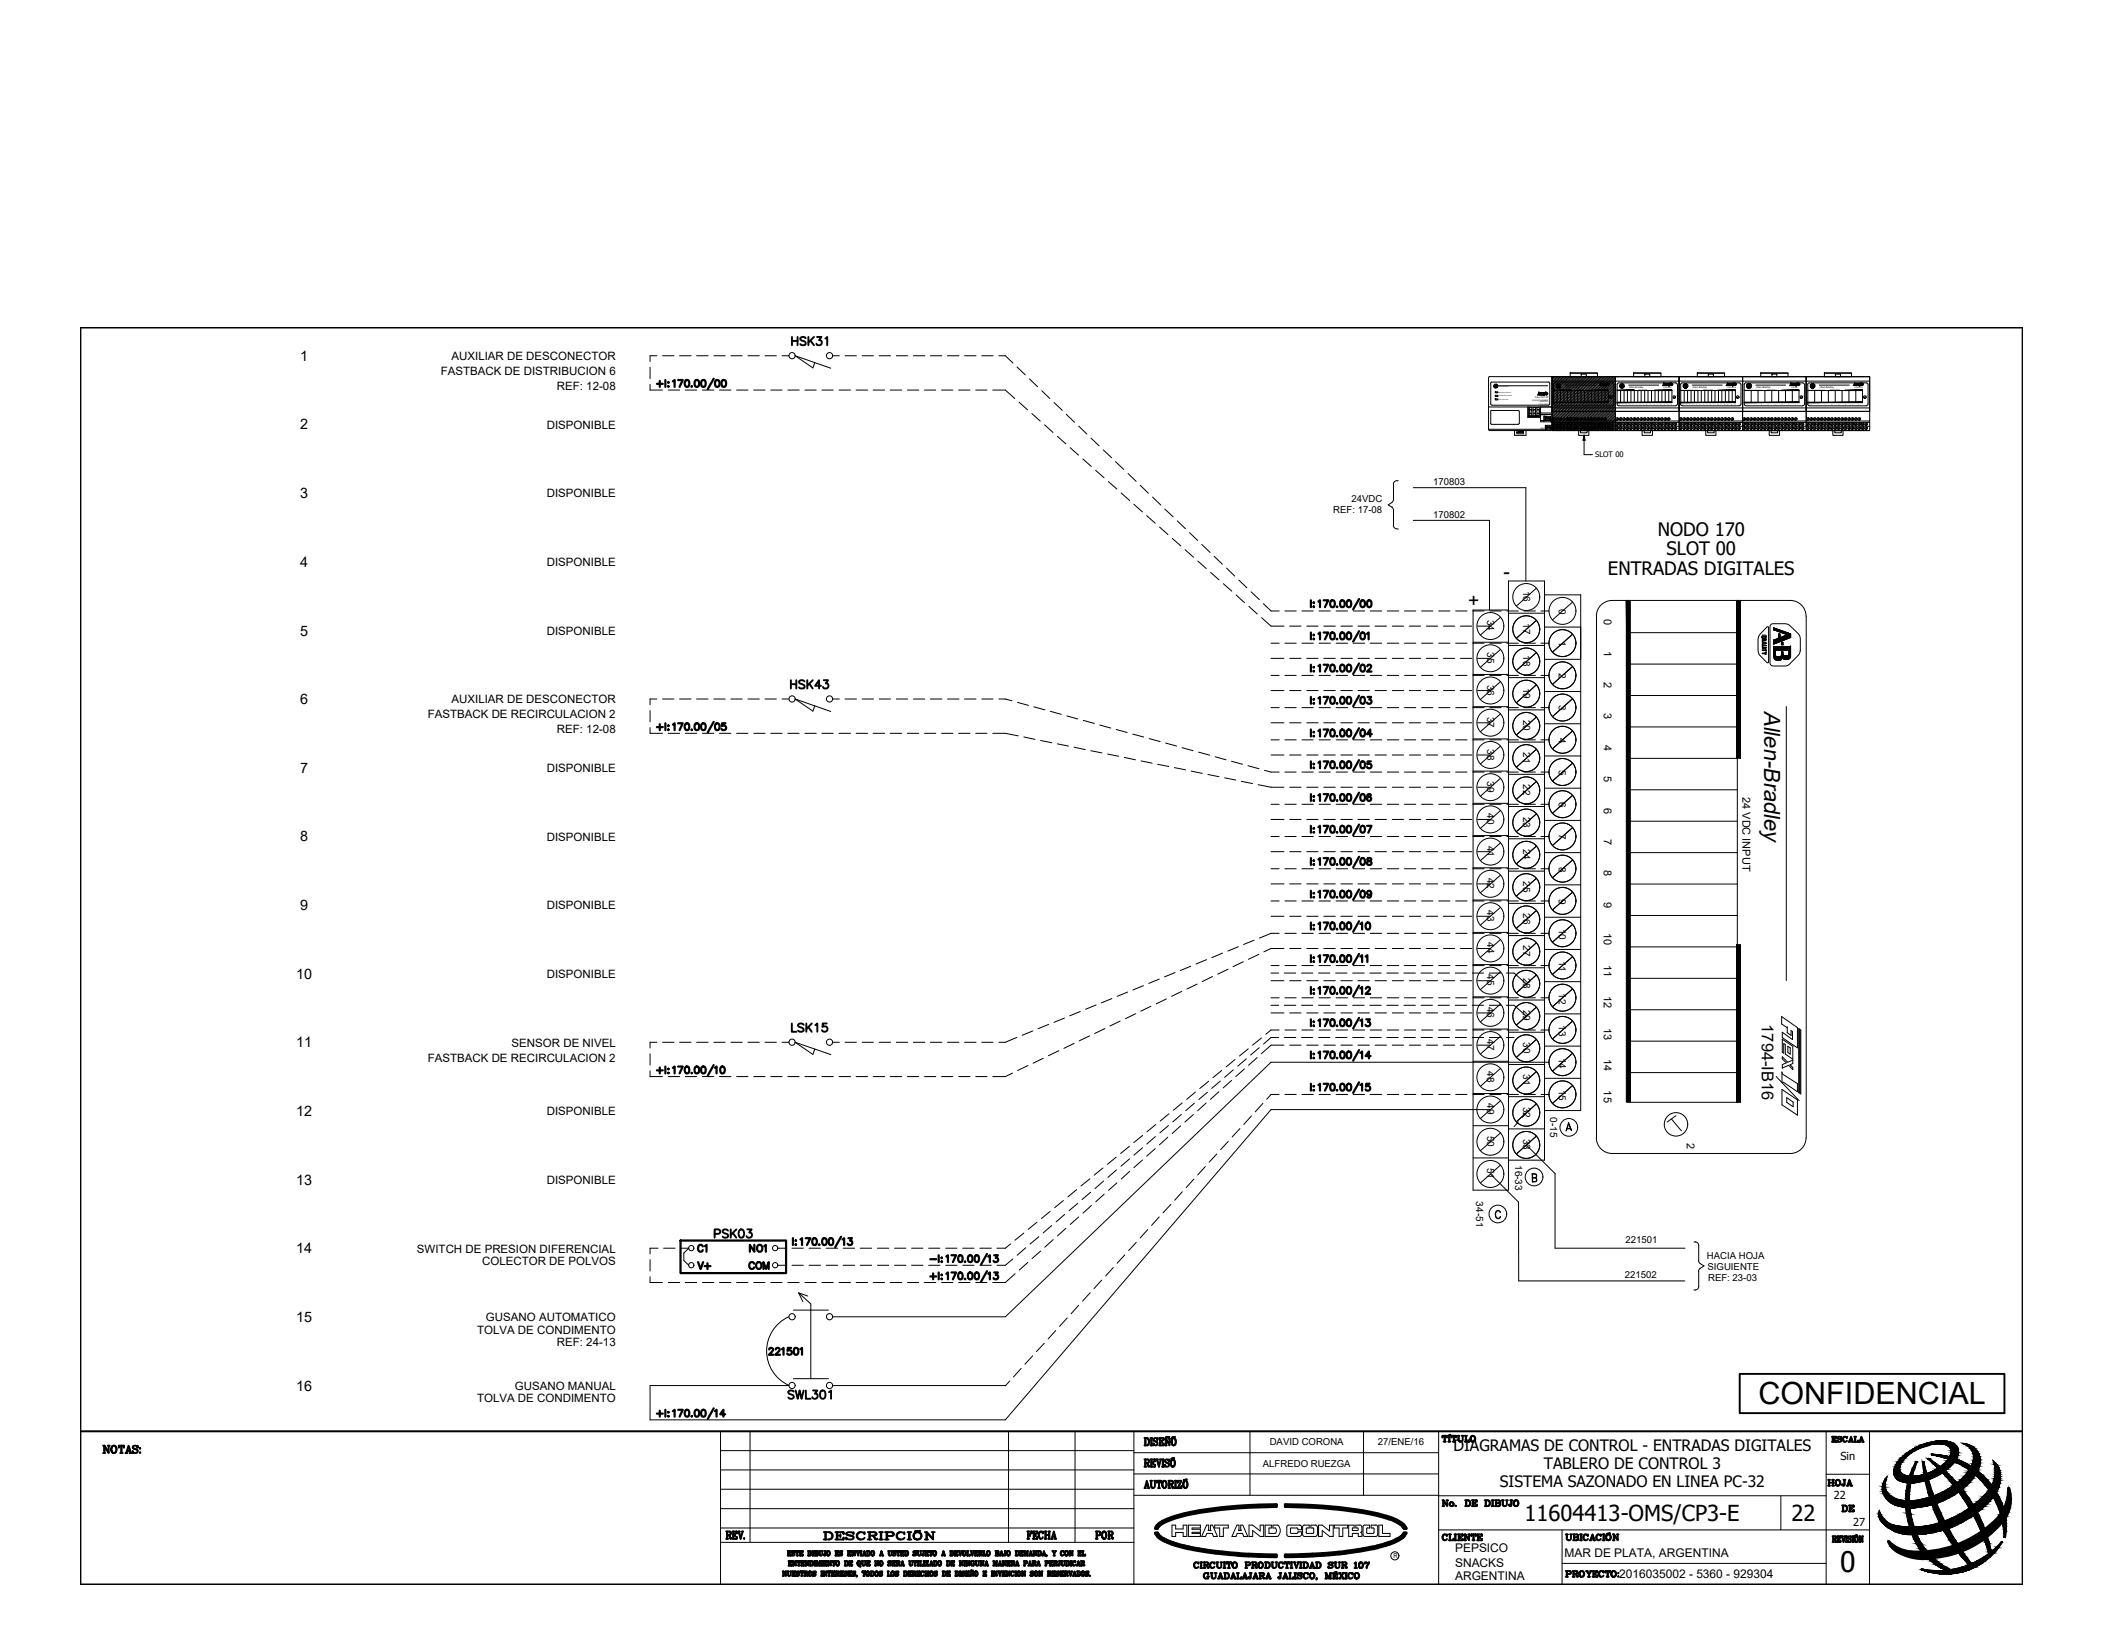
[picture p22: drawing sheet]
<svg xmlns="http://www.w3.org/2000/svg" width="279mm" height="216mm" viewBox="0 0 279 216" stroke-linecap="round" stroke-linejoin="round" font-family="sans-serif">
<defs><g id="words">
<text font-size="4.1" x="233.4" y="186.4">CONFIDENCIAL</text>
<g font-size="4">
<text x="91.7" y="169.7">V+</text>
<text x="98.4" y="169.7">COM</text>
</g>
<text font-size="3.8" x="244.2" y="208.6">0</text>
<g font-size="3.5">
<text x="91.7" y="167.2">C1</text>
<text x="98.8" y="167.2">NO1</text>
<text x="241.7" y="198.3">HOJA</text>
<text x="243.8" y="201.8">DE</text>
<text x="144.6" y="205.3">POR</text>
</g>
<text font-size="3" x="234.2" y="94.3" transform="rotate(90 234.2 94.3)">Allen-Bradley</text>
<g font-size="2.9">
<text x="202.4" y="201.8">11604413-OMS/CP3-E</text>
<text x="237.8" y="201.8">22</text>
</g>
<g font-size="2.5">
<text x="220" y="71.1">NODO 170</text>
<text x="199.6" y="76.7">-</text>
<text x="213.4" y="76.4">ENTRADAS DIGITALES</text>
<text x="221.2" y="73.7">SLOT 00</text>
<text x="194.9" y="80.6">+</text>
</g>
<text font-size="2.2" x="233.8" y="135.9" transform="rotate(90 233.8 135.9)">1794-IB16</text>
<g font-size="2.1">
<text x="192.9" y="192.6">DIAGRAMAS DE CONTROL - ENTRADAS DIGITALES</text>
<text x="199.1" y="197.3">SISTEMA SAZONADO EN LINEA PC-32</text>
<text x="204.9" y="195">TABLERO DE CONTROL 3</text>
</g>
<g font-size="1.9">
<text x="39.8" y="47.9">1</text>
<text x="39.8" y="57">2</text>
<text x="39.8" y="66.1">3</text>
<text x="39.8" y="75.2">4</text>
<text x="39.8" y="84.3">5</text>
<text x="39.8" y="93.4">6</text>
<text x="39.8" y="102.5">7</text>
<text x="39.8" y="111.7">8</text>
<text x="39.8" y="120.8">9</text>
<text x="39.3" y="129.9">10</text>
<text x="39.3" y="139">11</text>
<text x="39.3" y="148.1">12</text>
<text x="39.3" y="157.2">13</text>
<text x="39.3" y="166.3">14</text>
<text x="39.3" y="175.4">15</text>
<text x="39.3" y="184.5">16</text>
</g>
<g font-size="1.6">
<text x="193.1" y="206">PEPSICO</text>
<text x="193.1" y="207.9">SNACKS</text>
<text x="193.1" y="209.7">ARGENTINA</text>
<text x="207.7" y="206.7">MAR DE PLATA, ARGENTINA</text>
<text x="214.9" y="209.4">2016035002 - 5360 - 929304</text>
</g>
<g font-size="1.5">
<text x="59.9" y="47.8">AUXILIAR DE DESCONECTOR</text>
<text x="58.5" y="49.8">FASTBACK DE DISTRIBUCION 6</text>
<text x="73.9" y="51.7">REF: 12-08</text>
<text x="72.6" y="56.9">DISPONIBLE</text>
<text x="72.6" y="66">DISPONIBLE</text>
<text x="72.6" y="75.1">DISPONIBLE</text>
<text x="212.9" y="82.2" transform="rotate(90 212.9 82.2)">0</text>
<text x="72.6" y="84.2">DISPONIBLE</text>
<text x="212.9" y="86.3" transform="rotate(90 212.9 86.3)">1</text>
<text x="56.8" y="95.3">FASTBACK DE RECIRCULACION 2</text>
<text x="59.9" y="93.3">AUXILIAR DE DESCONECTOR</text>
<text x="212.9" y="90.5" transform="rotate(90 212.9 90.5)">2</text>
<text x="212.9" y="94.7" transform="rotate(90 212.9 94.7)">3</text>
<text x="73.9" y="97.3">REF: 12-08</text>
<text x="212.9" y="98.8" transform="rotate(90 212.9 98.8)">4</text>
<text x="72.6" y="102.5">DISPONIBLE</text>
<text x="212.9" y="103" transform="rotate(90 212.9 103)">5</text>
<text x="212.9" y="107.2" transform="rotate(90 212.9 107.2)">6</text>
<text x="231.3" y="105.8" transform="rotate(90 231.3 105.8)">24 VDC INPUT</text>
<text x="72.6" y="111.6">DISPONIBLE</text>
<text x="212.9" y="111.3" transform="rotate(90 212.9 111.3)">7</text>
<text x="212.9" y="115.5" transform="rotate(90 212.9 115.5)">8</text>
<text x="212.9" y="119.7" transform="rotate(90 212.9 119.7)">9</text>
<text x="72.6" y="120.7">DISPONIBLE</text>
<text x="212.9" y="123.9" transform="rotate(90 212.9 123.9)">10</text>
<text x="72.6" y="129.8">DISPONIBLE</text>
<text x="212.9" y="128" transform="rotate(90 212.9 128)">11</text>
<text x="212.9" y="132.2" transform="rotate(90 212.9 132.2)">12</text>
<text x="212.9" y="136.4" transform="rotate(90 212.9 136.4)">13</text>
<text x="56.8" y="140.9">FASTBACK DE RECIRCULACION 2</text>
<text x="67.9" y="138.9">SENSOR DE NIVEL</text>
<text x="212.9" y="140.5" transform="rotate(90 212.9 140.5)">14</text>
<text x="72.6" y="148">DISPONIBLE</text>
<text x="212.9" y="144.7" transform="rotate(90 212.9 144.7)">15</text>
<text x="223.9" y="151.6" transform="rotate(90 223.9 151.6)">2</text>
<text x="72.6" y="157.1">DISPONIBLE</text>
<text x="55.3" y="166.2">SWITCH DE PRESION DIFERENCIAL</text>
<text x="64" y="167.9">COLECTOR DE POLVOS</text>
<text x="63.3" y="177">TOLVA DE CONDIMENTO</text>
<text x="64.5" y="175.3">GUSANO AUTOMATICO</text>
<text x="73.9" y="178.7">REF: 24-13</text>
<text x="68.3" y="184.4">GUSANO MANUAL</text>
<text x="63.3" y="186.1">TOLVA DE CONDIMENTO</text>
<text x="244.3" y="193.8">Sin</text>
<text x="243.4" y="198.9">22</text>
<text x="246" y="202.4">27</text>
</g>
<g font-size="1.3">
<text x="190.2" y="64.4">170803</text>
<text x="177" y="68">REF: 17-08</text>
<text x="179.4" y="66.6">24VDC</text>
<text x="190.2" y="68.7">170802</text>
<text x="197.4" y="82.3" transform="rotate(90 197.4 82.3)">34</text>
<text x="202.2" y="78.4" transform="rotate(90 202.2 78.4)">16</text>
<text x="202.2" y="82.7" transform="rotate(90 202.2 82.7)">17</text>
<text x="206.9" y="80.8" transform="rotate(90 206.9 80.8)">0</text>
<text x="197.4" y="86.5" transform="rotate(90 197.4 86.5)">35</text>
<text x="202.2" y="87" transform="rotate(90 202.2 87)">18</text>
<text x="206.9" y="85" transform="rotate(90 206.9 85)">1</text>
<text x="206.9" y="89.3" transform="rotate(90 206.9 89.3)">2</text>
<text x="197.4" y="90.8" transform="rotate(90 197.4 90.8)">36</text>
<text x="197.4" y="95.1" transform="rotate(90 197.4 95.1)">37</text>
<text x="202.2" y="91.3" transform="rotate(90 202.2 91.3)">19</text>
<text x="202.2" y="95.5" transform="rotate(90 202.2 95.5)">20</text>
<text x="206.9" y="93.6" transform="rotate(90 206.9 93.6)">3</text>
<text x="197.4" y="99.4" transform="rotate(90 197.4 99.4)">38</text>
<text x="202.2" y="99.8" transform="rotate(90 202.2 99.8)">21</text>
<text x="206.9" y="97.9" transform="rotate(90 206.9 97.9)">4</text>
<text x="197.4" y="103.7" transform="rotate(90 197.4 103.7)">39</text>
<text x="197.4" y="107.9" transform="rotate(90 197.4 107.9)">40</text>
<text x="202.2" y="104.1" transform="rotate(90 202.2 104.1)">22</text>
<text x="206.9" y="102.2" transform="rotate(90 206.9 102.2)">5</text>
<text x="206.9" y="106.4" transform="rotate(90 206.9 106.4)">6</text>
<text x="197.4" y="112.2" transform="rotate(90 197.4 112.2)">41</text>
<text x="202.2" y="108.4" transform="rotate(90 202.2 108.4)">23</text>
<text x="202.2" y="112.6" transform="rotate(90 202.2 112.6)">24</text>
<text x="206.9" y="110.7" transform="rotate(90 206.9 110.7)">7</text>
<text x="197.4" y="116.5" transform="rotate(90 197.4 116.5)">42</text>
<text x="202.2" y="116.9" transform="rotate(90 202.2 116.9)">25</text>
<text x="206.9" y="115" transform="rotate(90 206.9 115)">8</text>
<text x="206.9" y="119.3" transform="rotate(90 206.9 119.3)">9</text>
<text x="197.4" y="120.8" transform="rotate(90 197.4 120.8)">43</text>
<text x="197.4" y="125" transform="rotate(90 197.4 125)">44</text>
<text x="202.2" y="121.2" transform="rotate(90 202.2 121.2)">26</text>
<text x="202.2" y="125.5" transform="rotate(90 202.2 125.5)">27</text>
<text x="206.9" y="123.2" transform="rotate(90 206.9 123.2)">10</text>
<text x="197.4" y="129.3" transform="rotate(90 197.4 129.3)">45</text>
<text x="202.2" y="129.7" transform="rotate(90 202.2 129.7)">28</text>
<text x="206.9" y="127.5" transform="rotate(90 206.9 127.5)">11</text>
<text x="206.9" y="131.8" transform="rotate(90 206.9 131.8)">12</text>
<text x="197.4" y="133.6" transform="rotate(90 197.4 133.6)">46</text>
<text x="197.4" y="137.9" transform="rotate(90 197.4 137.9)">47</text>
<text x="202.2" y="134" transform="rotate(90 202.2 134)">29</text>
<text x="206.9" y="136" transform="rotate(90 206.9 136)">13</text>
<text x="197.4" y="142.1" transform="rotate(90 197.4 142.1)">48</text>
<text x="202.2" y="138.3" transform="rotate(90 202.2 138.3)">30</text>
<text x="202.2" y="142.6" transform="rotate(90 202.2 142.6)">31</text>
<text x="206.9" y="140.3" transform="rotate(90 206.9 140.3)">14</text>
<text x="197.4" y="146.4" transform="rotate(90 197.4 146.4)">49</text>
<text x="202.2" y="146.8" transform="rotate(90 202.2 146.8)">32</text>
<text x="205.8" y="148.3" transform="rotate(90 205.8 148.3)">0-15</text>
<text x="206.9" y="144.6" transform="rotate(90 206.9 144.6)">15</text>
<text x="197.4" y="150.7" transform="rotate(90 197.4 150.7)">50</text>
<text x="197.4" y="155" transform="rotate(90 197.4 155)">51</text>
<text x="201.1" y="154.6" transform="rotate(90 201.1 154.6)">16-33</text>
<text x="202.2" y="151.1" transform="rotate(90 202.2 151.1)">33</text>
<text x="195.9" y="159.4" transform="rotate(90 195.9 159.4)">34-51</text>
<text x="215.8" y="165">221501</text>
<text x="226.6" y="167.1">HACIA HOJA</text>
<text x="215.7" y="169.6">221502</text>
<text x="226.6" y="168.5">SIGUIENTE</text>
<text x="226.7" y="169.9">REF: 23-03</text>
<text x="168.5" y="191.8">DAVID CORONA</text>
<text x="182.9" y="191.8">27/ENE/16</text>
<text x="167.6" y="194.6">ALFREDO RUEZGA</text>
</g>
<text font-size="1" x="211.7" y="60.7">SLOT 00</text>
<text font-size=".9" x="185" y="206.8">R</text>
<g font-size=".4">
<text x="203.1" y="55.2">+</text>
<text x="203.1" y="54.7">2</text>
<text x="203.1" y="54.3">-</text>
<text x="203.5" y="55.2">+</text>
<text x="203.6" y="54.7">2</text>
<text x="203.6" y="54.3">-</text>
<text x="204.1" y="55.2">+</text>
<text x="204.1" y="54.7">2</text>
<text x="204.1" y="54.3">-</text>
</g>
<g font-size=".3">
<text x="203.3" y="53.2">10/100 ETHERNET</text>
<text x="203.8" y="52.9">EtherNET/IP</text>
<text x="204.2" y="53.7">1794-AENT</text>
<text x="204.4" y="53.4">ADAPTER</text>
<text x="207.8" y="51.4">Allen-Bradley</text>
<text x="216.2" y="51.4">Allen-Bradley</text>
<text x="224.7" y="51.4">Allen-Bradley</text>
<text x="233.1" y="51.4">Allen-Bradley</text>
<text x="241.5" y="51.4">Allen-Bradley</text>
<text x="204.5" y="56.9">24V</text>
<text x="204.5" y="55.2">COM</text>
</g>
<g font-size=".2">
<text x="212.4" y="51.5">1794-IB16</text>
<text x="220.8" y="51.5">1794-IB16</text>
<text x="229.2" y="51.5">1794-OB16</text>
<text x="237.6" y="51.5">1794-IF8</text>
<text x="246.1" y="51.5">1794-OF4I</text>
</g>
</g></defs>
<!-- layer: 0 -->
<g fill="none" stroke="#000" stroke-width=".13">
<path d="M10.7 43.5h257.8v146.4h-257.8zM86.3 51v.8h1.6M86.3 48.7v1.5M87.2 47.2h-.9v.8M87.9 47.2h1.6M88.7 51.8h1.5M90.2 47.2h1.5M91 51.8h1.5M92.5 47.2h1.5M93.2 51.8h1.5M94.7 47.2h1.6M95.5 51.8h1.5"/>
<path d="M97 47.2h1.5M97.8 51.8h1.5M99.3 47.2h1.5M100 51.8h1.5M101.5 47.2h1.5M102.3 51.8h1.5M103.8 47.2h.9M104.6 51.8h1.5M106.8 51.8h1.5M108.1 48.1l-.2 .7-2.4-1.6 4.8 1.7M109.1 51.8h1.5M111.4 51.8h1.5"/>
<path d="M113.6 51.8h1.6M115.9 51.8h1.5M118.2 51.8h1.5M120.4 51.8h1.5M122.7 51.8h1.5M125 51.8h1.5M127.2 51.8h1.5M129.5 51.8h1.5M131.8 51.8h1.6l1.3 1.1M135.3 53.4l1.1 1M137 54.9l1.1 1M138.6 56.4l1.2 1"/>
<path d="M140.3 57.9l1.2 1M142 59.4l1.2 1M197.6 57l.1 .1h8.1l.2-.1M197.6 50.1l.1-.1h8.1l.2 .1M197.6 50.1v6.9M197.6 54h8.4M197.9 53.6l.1 .1M197.9 56.2l.1 .1h3.5M197.9 50.9v2.7M197.9 54.6v1.6M198 50.7l-.1 .2M198 53.8h7.6"/>
<path d="M198 50.7h7.6M198.3 51.4h.4a.25 .25 0 0 1-.4 0zM198.3 51.3h.1M198.3 51.2h.1M198.4 51.1h.1M198.4 51.2h.1M198.4 51h.2l.2 .1v.2h-.5v-.2zM198.4 51.1l.1 .2-.1-.2-.1 .2zM198.4 51.4h.1M198.4 51.4h.1zM198.4 51.3h.1M198.5 52h.3v.1h-.3z"/>
<path d="M198.5 52.5h.3v.1h-.3zM198.5 52.9h.3v.2h-.3zM198.5 51.3h.1M198.5 51.4h.1M198.5 51.2h.1M198.5 51.1h.2v.2h-.2zM198.5 51.4h.1zM198.5 51.1h.2M198.6 51.4h.1M198.6 51.1h.1M198.6 51.2h.1M198.6 51.3h.1"/>
<path d="M198.6 51.1l.1 .2zM198.7 51.1h.1M198.7 51.2h.1M198.7 51.2h-.4M198.9 51.2h6.5M201 57.1v.7h1.6v-.7M201.3 57.1v.5h.9v-.5M201.3 57.4h.9M201.5 57.1h.6v.2h-.6zM201.5 54.4l.1 .2 .1 1.6-.2 .1M201.5 54.5l-3.5-.1-.1 .2M202.8 54v1.4h1.7"/>
<path d="M202.8 54v1.3h1.7M202.9 54v1.2h1.5v-1.2M203 54.9h.3v.3h-.3zM203 54.4h.3v.4h-.3zM203 54h.3v.3h-.3zM203.5 54.9h.3v.3h-.3zM203.5 54.4h.3v.4h-.3zM203.5 54h.3v.3h-.3zM204 54.9h.3v.3h-.3zM204 54.4h.3v.4h-.3zM204 54h.3v.3h-.3zM204.2 52.1h.1"/>
<path d="M204.3 52.4h.1M204.3 52.1h.1M204.3 52.4h.4M204.3 52.4l.1-.2-.3 .2 .1-.2h.3l-.1 .2M204.4 52.4h.1M204.5 54v2h1.5M204.5 54.8h1.5M204.5 55.8h1.5M204.5 55h1.5M204.5 52.2h.1M204.5 52.2h.4M204.5 52.3h.1"/>
<path d="M204.5 52.4h.1M204.6 52.4h-.1M204.6 52.3h.1M204.6 52.4h.1M204.6 52.2v.1M204.6 52.2h.1M204.6 52.3l-.1 .1M204.7 52.4h.1M204.7 52.2l-.1 .2M204.8 52.2h.1M204.8 52.2v.2h-.1M204.9 52.2h.1"/>
<path d="M204.9 52.4h.1M204.9 56v-.7h.9v.7M204.9 52.5h.1M205 52.4h.1M205 52.2h.1M205 52.2l-.1 .2M205 52.2h.2M205.1 52.2l-.1 .2M205.1 52.2h.1M205.2 52.2h.1M205.2 52.1h.1M205.2 55.4l-.2 .3"/>
<path d="M205.2 52.1h-1M205.3 52.4h.1M205.3 55.4l-.2 .4M205.3 52.2l-.1 .2M205.3 52.2h.1M205.3 52.2l-.4 .3M205.3 52.2h-.1M205.3 56.5l-.1 .4M205.4 52.2h.1M205.4 52.2l-.1 .2M205.4 56.6l-.1 .3M205.4 55.5l.3 .2"/>
<path d="M205.5 52.3l-.2 .1-.1-.1M205.5 55.4l.3 .3M205.5 50.7l.2 .2v2.7l-.2 .1M205.6 56.6l.3 .3M205.7 56.6l.3 .2M206 50h8.4v7.1h-8.4zM206 50h8.4v4.6h-8.4zM206 56.6h42.2M206 54.6h42.2M206 50h42.2M206 56.1h42.2M206 55.9h42.2"/>
<path d="M206 57.1h42.2M206 50.6h42.2M206 50.1v6.9h-8.4M206 56.4h-.9v.7M206.1 50l-.1 .1M206.2 51.8h7.3v1.6h-7.3M206.3 56.1l-.2 .3M206.3 56.7l-.2 .3M206.3 55.4l-.2 .4M206.3 50l-.3 .3M206.3 56.2l-.1 .3M206.3 56.7l-.1 .3"/>
<path d="M206.3 55.5l-.1 .3M206.4 53.8l-.2-.2v-2.6l.1-.1 .1-.1h7.6l.1 .1 .1 .1v2.6l-.2 .2M206.4 53.9h7.6M206.5 50l-.5 .5M206.6 51.1l.1-.2h.2l.2 .2 .1 .2h-.6zM206.6 51.4h.5l-.1 .1h-.3zM206.6 51.3h.1M206.6 51.2h.1M206.6 51.2h.2M206.7 51.1h.1M206.7 51.1h.4M206.7 51h.1"/>
<path d="M206.7 51.8v1.6M206.7 51l.1 .3-.1-.1v-.1l-.1 .2zM206.7 51.4v.1zM206.7 50l-.7 .7M206.7 51.4h.1M206.7 56.7l-.1 .3M206.7 56.1l-.1 .3M206.7 55.4l-.1 .4M206.7 51.2h.4M206.8 51.4v.1zM206.8 51.2h.1M206.8 51.3h.3"/>
<path d="M206.8 51.1h-.1M206.8 56.7l-.2 .3M206.8 56.2l-.2 .3M206.8 55.5l-.2 .3M206.8 51.3h.2M206.8 51.1h.1M206.8 51.4h.1M206.8 51.4l.1 .1zM206.9 51l.2 .1v.2h-.2zM206.9 51.1h.1M206.9 51.2h.1M206.9 51h.1"/>
<path d="M206.9 51.1h.2M206.9 51.4v.1zM206.9 50l-.9 .9M206.9 51.1l.1 .2h-.1zM207 51.4v.1zM207 51.1h.1M207 51.2h.1M207.1 50l-1.1 1.1M207.1 51.8v1.6M207.2 56.1l-.2 .3M207.2 56.7l-.2 .3M207.2 55.4l-.2 .4"/>
<path d="M207.2 56.2l-.1 .3M207.2 56.7l-.1 .3M207.2 55.5l-.1 .3M207.3 50l-1.3 1.3M207.5 50l-1.5 1.5M207.6 51.8v1.6M207.6 56.7l-.1 .3M207.6 56.1l-.1 .3M207.7 55.4l-.2 .4M207.7 50l-1.7 1.7M207.7 56.7l-.2 .3M207.7 56.2l-.2 .3"/>
<path d="M207.7 55.5l-.2 .3M207.7 51.1h4M207.9 50l-1.9 1.9M208 51.8v1.6M208.1 56.1l-.2 .3M208.1 50l-2.1 2.1M208.1 56.7l-.2 .3M208.1 55.4l-.2 .4M208.1 56.2l-.1 .3M208.2 56.7l-.2 .3M208.2 55.5l-.2 .3M208.3 50l-2.3 2.3"/>
<path d="M208.4 49.5h3.6v.5h-3.6zM208.4 49.5h3.6M208.5 50l-2.5 2.5M208.5 51.8v1.6M208.5 56.7l-.1 .3M208.5 56.1l-.1 .3M208.6 55.4l-.2 .4M208.6 56.7l-.1 .3M208.6 56.2l-.1 .3M208.6 55.5l-.1 .3M208.7 50l-2.7 2.7M208.9 50l-2.9 2.9"/>
<path d="M208.9 51.8v1.6M209 56.7l-.1 .3M209 56.1l-.2 .3M209 55.4l-.1 .4M209 56.2l-.1 .3M209.1 56.7l-.2 .3M209.1 55.5l-.2 .3M209.1 50l-3.1 3.1M209.3 50l-3.3 3.3M209.4 51.8v1.6M209.5 56.7l-.2 .3M209.5 56.1l-.2 .3"/>
<path d="M209.5 55.4l-.2 .4M209.5 50l-3.5 3.5M209.5 56.7l-.1 .3M209.5 56.2l-.1 .3M209.5 57.1h1.4v.7h-1.4zM209.5 55.5l-.1 .3M209.7 50l-3.7 3.7M209.8 57.1h.9v.3h-.9zM209.9 51.8v1.6M209.9 49.6h.7v.4h-.7zM209.9 50l-3.9 3.9M209.9 56.7l-.1 .3"/>
<path d="M209.9 56.1l-.2 .3M209.9 55.4l-.1 .4M210 56.2l-.2 .3M210 56.7l-.2 .3M210 55.5l-.2 .3M210.1 50l-4.1 4.1h42.2M210.3 58.3v2h1.1M210.3 50l-4.3 4.3M210.3 51.8v1.6M210.4 56.7l-.2 .3M210.4 56.1l-.2 .3M210.4 55.4l-.2 .4"/>
<path d="M210.4 56.7l-.1 .3M210.4 56.2l-.1 .3M210.4 55.5l-.1 .3M210.5 50l-4.5 4.5M210.7 50l-4.7 4.7M210.8 51.8v1.6M210.8 56.7l-.1 .3M210.8 56.1l-.1 .3M210.8 55.4l-.1 .4M210.9 56.2l-.2 .3M210.9 56.7l-.2 .3M210.9 55.5l-.2 .3"/>
<path d="M210.9 50l-4.9 4.9M211.1 50l-5.1 5.1M211.2 51.8v1.6M211.3 56.1l-.2 .3M211.3 56.7l-.2 .3M211.3 55.4l-.2 .4M211.3 50l-5.3 5.3M211.3 56.7l-.1 .3M211.3 56.2l-.1 .3M211.4 55.5l-.2 .3M211.5 50l-5.5 5.5M211.7 51.8v1.6"/>
<path d="M211.7 50l-5.7 5.7M211.7 56.7l-.1 .3M211.7 56.1l-.1 .3M211.7 55.4l-.1 .4M211.8 56.2l-.2 .3M211.8 56.7l-.1 .3M211.8 55.5l-.1 .3M211.9 50l-5.9 5.9M212.1 50l-6.1 6.1M212.1 51.8v1.6M212.2 56.1l-.2 .3M212.2 56.7l-.2 .3"/>
<path d="M212.2 55.4l-.1 .4M212.2 56.7l-.1 .3M212.2 56.2l-.1 .3M212.3 55.5l-.2 .3M212.3 50l-6.3 6.3M212.4 50.9h.1M212.4 50.9h.9M212.4 51.1l.2-.1-.4 .2 .2-.3h.3l-.2 .3M212.4 51.2h.1M212.4 51.2h.4M212.5 51.2h.1M212.5 50l-6.5 6.5"/>
<path d="M212.6 51.8v1.6M212.6 51.1h.1M212.6 56.7l-.1 .3M212.6 56.1l-.1 .3M212.6 55.4l-.1 .4M212.7 51h-.1M212.7 51h.1M212.7 56.2l-.2 .3M212.7 51.2h.1M212.7 56.7l-.1 .3M212.7 55.5l-.1 .3M212.7 51.1h.1"/>
<path d="M212.7 50l-6.7 6.7M212.7 51v.1M212.8 51v.1h-.2M212.8 51h.1M212.8 51h.2M212.8 51l-.1 .2M212.8 51.2h.1M212.9 51h.1M212.9 50l-6.9 6.9M213 51h.1M213 51l-.1 .1 .1 .1h-.2M213 51.2h.1"/>
<path d="M213 51.2h.2M213 51.8v1.6M213.1 51.3h.1M213.1 56.1l-.2 .3M213.1 51.3l.4-.4zM213.1 56.7l-.2 .3M213.1 55.4l-.1 .4M213.1 50l-7.1 7.1M213.1 51.2h.1M213.2 56.7l-.2 .3M213.2 56.2l-.2 .3M213.2 50.9h.1"/>
<path d="M213.2 51.2h.1M213.2 55.5l-.2 .3M213.2 51l-.2 .2M213.3 51l-.1 .2M213.3 50.9h.1M213.3 51.1l.2 .1M213.3 50l-7.1 7.1M213.4 51.1h.1M213.5 51l-.1 .1M213.5 51h.1M213.5 50l-7.1 7.1M213.5 51v.1"/>
<path d="M213.6 56.7l-.2 .3M213.6 56.1l-.2 .3M213.6 50.9v.1M213.6 50.9h-.2l-.1 .2M213.6 51l-.2 .2M213.6 56.7l-.1 .3M213.6 56.2l-.1 .3M213.7 52.7l.1 .1M213.7 50l-7.1 7.1M213.9 52.6l-.2 .2M213.9 50l-7.1 7.1M214 56.1l-.1 .3"/>
<path d="M214 56.7l-.1 .3M214.1 56.7l-.2 .3M214.1 56.2l-.2 .3M214.2 50l-7.2 7.1M214.3 50l-7.1 7.1M214.4 50h8.5v7.1h-8.5zM214.4 50h8.5v4.6h-8.5zM214.4 50.1l-7 7M214.4 50.3l-6.8 6.8M214.4 50.5l-6.6 6.6M214.4 50.7l-6.4 6.4M214.4 50.9l-6.2 6.2"/>
<path d="M214.4 51.1l-6 6M214.4 51.3l-5.8 5.8M214.4 51.5l-5.6 5.6M214.4 51.7l-5.4 5.4M214.4 51.9l-5.2 5.2M214.4 52.1l-5 5M214.4 52.3l-4.8 4.8M214.4 52.5l-4.6 4.6M214.4 52.7l-4.4 4.4M214.4 52.9l-4.2 4.2M214.4 53.1l-4 4M214.4 53.3l-3.8 3.8"/>
<path d="M214.4 53.5l-3.6 3.6M214.4 53.7l-3.4 3.4M214.4 53.9l-3.2 3.2M214.4 54.1l-3 3M214.4 54.3l-2.8 2.8M214.4 54.5l-2.6 2.6M214.4 54.7l-2.4 2.4M214.4 54.9l-2.2 2.2M214.4 55.1l-2 2M214.4 55.3l-1.8 1.8M214.4 55.5l-1.6 1.6M214.4 55.7l-1.4 1.4"/>
<path d="M214.4 55.9l-1.2 1.2M214.4 56.1l-1 1M214.4 56.3l-.8 .8M214.4 56.5l-.6 .6M214.4 56.7l-.4 .4M214.4 56.9l-.2 .2M214.6 51.8h7.3v1.6h-7.3M214.7 56.7l-.1 .3M214.7 56.1l-.1 .3M214.7 55.4l-.1 .4M214.8 56.7l-.2 .3M214.8 56.2l-.2 .3"/>
<path d="M214.8 55.5l-.2 .3M214.9 53.9h7.5M215 51l.2-.1h.2l.2 .2v.2h-.6zM215 51.4h.5l-.1 .1h-.3zM215 51.3h.1M215.1 51.2h.2M215.1 51.2h.1M215.1 51.1h.4M215.1 51.1h.1M215.1 51.8v1.6M215.1 51l.2 .3-.2-.1v-.1l-.1 .2zM215.1 51h.1"/>
<path d="M215.1 51.4l.1 .1zM215.1 56.1l-.1 .3M215.2 51.4h.1M215.2 56.7l-.2 .3M215.2 55.4l-.2 .4M215.2 51.2h.3M215.2 51.4v.1zM215.2 51.2h.1M215.2 56.2l-.1 .3M215.2 51.3h.1M215.2 56.7l-.1 .3M215.2 55.5l-.1 .3"/>
<path d="M215.3 51.4h.1M215.3 51.4v.1zM215.3 51.1h.1M215.3 51h.2v.3h-.2zM215.3 51h.2M215.3 51.2h.1M215.3 51.3h.2M215.3 51.1h.2M215.4 51.1l.1 .2h-.1zM215.4 51.4h.1M215.4 51.4v.1zM215.4 51.1h.1"/>
<path d="M215.4 51.2h.1M215.5 51.2h.1M215.6 51.8v1.6M215.6 56.7l-.1 .3M215.6 56.1l-.1 .3M215.6 55.4l-.1 .4M215.7 56.7l-.2 .3M215.7 56.2l-.2 .3M215.7 55.5l-.2 .3M216 51.8v1.6M216.1 56.1l-.2 .3M216.1 56.7l-.2 .3"/>
<path d="M216.1 55.4l-.2 .4M216.1 56.2l-.1 .3M216.1 56.7l-.1 .3M216.1 55.5l-.1 .3M216.2 51.1h4M216.5 51.8v1.6M216.5 56.7l-.1 .3M216.5 56.1l-.1 .3M216.5 55.4l-.1 .4M216.6 56.7l-.2 .3M216.6 56.2l-.2 .3M216.6 55.5l-.2 .3"/>
<path d="M216.8 49.5h3.7v.5h-3.7zM216.8 49.5h3.7M216.9 51.8v1.6M217 56.1l-.2 .3M217 56.7l-.2 .3M217 55.4l-.2 .4M217 56.2l-.1 .3M217.1 56.7l-.2 .3M217.1 55.5l-.2 .3M217.4 51.8v1.6M217.4 56.7l-.1 .3M217.4 56.1l-.1 .3"/>
<path d="M217.5 55.4l-.2 .4M217.5 56.7l-.2 .3M217.5 56.2l-.2 .3M217.5 55.5l-.2 .3M217.8 51.8v1.6M217.9 56.7l-.2 .3M217.9 56.1l-.2 .3M217.9 55.4l-.2 .4M217.9 56.2l-.1 .3M218 57.1h1.3v.7h-1.3zM218 56.7l-.2 .3M218 55.5l-.2 .3"/>
<path d="M218.2 57.1h.9v.3h-.9zM218.3 51.8v1.6M218.3 49.6h.7v.4h-.7zM218.3 56.7l-.1 .3M218.3 56.1l-.1 .3M218.4 55.4l-.2 .4M218.4 56.7l-.1 .3M218.4 56.2l-.1 .3M218.4 55.5l-.1 .3M218.7 51.8v1.6M218.8 56.7l-.1 .3M218.8 56.1l-.2 .3"/>
<path d="M218.8 55.4l-.1 .4M218.8 56.2l-.1 .3M218.9 56.7l-.2 .3M218.9 55.5l-.2 .3M219.2 51.8v1.6M219.3 56.7l-.2 .3M219.3 56.1l-.2 .3M219.3 55.4l-.2 .4M219.3 56.7l-.1 .3M219.3 56.2l-.1 .3M219.3 55.5l-.1 .3M219.7 51.8v1.6"/>
<path d="M219.7 56.7l-.1 .3M219.7 56.1l-.2 .3M219.7 55.4l-.1 .4M219.8 56.2l-.2 .3M219.8 56.7l-.2 .3M219.8 55.5l-.2 .3M220.1 51.8v1.6M220.2 56.1l-.2 .3M220.2 56.7l-.2 .3M220.2 55.4l-.2 .4M220.2 56.7l-.1 .3M220.2 56.2l-.1 .3"/>
<path d="M220.2 55.5l-.1 .3M220.6 51.8v1.6M220.6 56.7l-.1 .3M220.6 56.1l-.1 .3M220.6 55.4l-.1 .4M220.7 56.2l-.2 .3M220.7 56.7l-.2 .3M220.7 55.5l-.2 .3M220.8 50.9h.1M220.8 50.9h.9M220.9 51.2h.1M220.9 50.9h.1"/>
<path d="M220.9 51.2h.4M220.9 50.9h.9M220.9 51.1l.1-.1-.3 .2 .1-.3h.3l-.1 .3M221 51.2h.1M221 51.8v1.6M221.1 56.1l-.2 .3M221.1 51h.1M221.1 56.7l-.2 .3M221.1 55.4l-.2 .4M221.1 51h.4M221.1 51.2h.1M221.1 56.7l-.1 .3"/>
<path d="M221.1 56.2l-.1 .3M221.2 51.1h.1M221.2 51h.1M221.2 55.5l-.2 .3M221.2 51v.1h-.1h.1M221.3 51.2h.1M221.3 51l-.1 .1M221.3 51h.1M221.4 51v.2h-.2M221.4 51h.1M221.5 51h.1M221.5 51.2h.1"/>
<path d="M221.5 51.8v1.6M221.5 51.3h.1M221.5 56.7l-.1 .3M221.5 56.1l-.1 .3M221.5 55.4l-.1 .4M221.6 51.2h.1M221.6 56.2l-.2 .3M221.6 50.9h.1M221.6 56.7l-.1 .3M221.6 55.5l-.1 .3M221.6 51l-.1 .2M221.7 51l-.1 .2"/>
<path d="M221.7 50.9h.1M221.8 51.1v.1M221.8 50.9h.1M221.9 51.1h.1M221.9 51l-.1 .1M221.9 50.9h.1M221.9 50.9l-.4 .4M221.9 50.9l-.1 .1M221.9 51h.1M222 51h.1M222 51l-.1 .1M222 56.1l-.2 .3"/>
<path d="M222 50.9v.1M222 56.7l-.2 .3M222 51l-.2 .2M222 56.7l-.1 .3M222 56.2l-.1 .3M222.1 52.7l.1 .1M222.3 52.6l-.1 .2M222.4 56.7l-.1 .3M222.4 56.1l-.1 .3M222.5 56.7l-.1 .3M222.5 56.2l-.2 .3M222.6 53.6l-.2 .2"/>
<path d="M222.6 51l-.2-.2h-7.5l-.2 .1-.1 .1v2.6l.3 .2M222.7 51v2.6M222.9 50h8.4v7.1h-8.4zM222.9 50h8.4v4.6h-8.4zM223.1 53.6l.2 .2M223.1 51.8h7.2v1.6h-7.2M223.1 51.8h2.3M223.1 51v2.6M223.1 56.1l-.1 .3M223.1 56.7l-.1 .3M223.1 55.4l-.1 .4M223.2 56.2l-.2 .3"/>
<path d="M223.2 56.7l-.2 .3M223.2 55.5l-.1 .3M223.3 53.9h7.6M223.4 51.1l.2-.2h.2l.2 .2v.2h-.6zM223.5 51.4h.1M223.5 51.3h.1M223.5 51.4h.5M223.5 51.4l.1 .1h.2l.2-.1M223.5 51.2h.1M223.5 51.3v-.3l.2 .3M223.5 51.2h.2M223.5 51.1h.1"/>
<path d="M223.5 51.1h.4M223.5 51.8v1.6M223.6 51.4h.1M223.6 51.2h.1M223.6 51.1l.1 .2M223.6 51.1l-.1 .2M223.6 51.5h.1M223.6 56.7l-.2 .3M223.6 56.1l-.2 .3M223.6 51.4v.1M223.6 55.4l-.2 .4M223.6 51.2h.3"/>
<path d="M223.6 51.3h.4M223.6 51.1h-.1M223.7 51.4h.1M223.7 51.3h.1M223.7 56.7l-.2 .3M223.7 56.2l-.2 .3M223.7 55.5l-.2 .3M223.7 51.4l-.1 .1M223.7 51.5h.1M223.7 51.1v.1M223.7 51.4v.1M223.7 51.1h.1"/>
<path d="M223.7 51.2h.1M223.7 51.1h.2M223.7 51.4l.1 .1M223.8 51.4h.1M223.8 51.5h.1M223.8 50.9h.1M223.8 51.1v.2M223.8 51.4v.1M223.9 51.1h.1M223.9 51.2h.1M223.9 51.3h.1M223.9 51.2v.1"/>
<path d="M223.9 51.1l-.2-.1v.3M223.9 51.1v.1M224 51.3h-.3M224 51.2v.1M224 51.4h.1M224 51.3h.1M224 51.8v1.6M224 56.1l-.1 .3M224.1 56.7l-.2 .3M224.1 55.4l-.2 .4M224.1 56.2l-.1 .3M224.1 56.7l-.1 .3"/>
<path d="M224.1 55.5l-.1 .3M224.5 51.8v1.6M224.5 56.7l-.1 .3M224.5 56.1l-.1 .3M224.5 55.4l-.1 .4M224.6 56.7l-.2 .3M224.6 56.2l-.2 .3M224.6 55.5l-.2 .3M224.6 51.1h4M224.9 51.8v1.6M224.9 56.1l-.1 .3M225 56.7l-.2 .3"/>
<path d="M225 55.4l-.2 .4M225 56.2l-.1 .3M225 56.7l-.1 .3M225 55.5l-.1 .3M225.3 49.5h3.6v.5h-3.6zM225.3 49.5h3.6M225.4 51.8v1.6M225.4 56.7l-.1 .3M225.4 56.1l-.1 .3M225.4 55.4l-.1 .4M225.5 56.7l-.2 .3M225.5 56.2l-.2 .3"/>
<path d="M225.5 55.5l-.2 .3M225.8 51.8v1.6M225.9 56.1l-.2 .3M225.9 56.7l-.2 .3M225.9 55.4l-.2 .4M225.9 56.2l-.1 .3M225.9 56.7l-.1 .3M225.9 55.5l-.1 .3M226.3 51.8v1.6M226.3 56.7l-.1 .3M226.3 56.1l-.1 .3M226.3 55.4l-.1 .4"/>
<path d="M226.4 56.7l-.2 .3M226.4 56.2l-.2 .3M226.4 55.5l-.2 .3M226.4 57.1h1.4v.7h-1.4zM226.7 57.1h.8v.3h-.8zM226.7 51.8v1.6M226.7 49.6h.7v.4h-.7zM226.8 56.1l-.2 .3M226.8 56.7l-.2 .3M226.8 55.4l-.2 .4M226.8 56.2l-.1 .3M226.9 56.7l-.2 .3"/>
<path d="M226.9 55.5l-.2 .3M227.2 51.8v1.6M227.2 56.7l-.1 .3M227.2 56.1l-.1 .3M227.3 55.4l-.2 .4M227.3 56.7l-.2 .3M227.3 56.2l-.2 .3M227.3 55.5l-.2 .3M227.6 51.8v1.6M227.7 56.7l-.2 .3M227.7 56.1l-.2 .3M227.7 55.4l-.2 .4"/>
<path d="M227.7 56.2l-.1 .3M227.8 56.7l-.2 .3M227.8 55.5l-.2 .3M228.1 51.8v1.6M228.1 56.7l-.1 .3M228.1 56.1l-.1 .3M228.2 55.4l-.2 .4M228.2 56.7l-.1 .3M228.2 56.2l-.1 .3M228.2 55.5l-.1 .3M228.5 51.8v1.6M228.6 56.7l-.1 .3"/>
<path d="M228.6 56.1l-.2 .3M228.6 55.4l-.1 .4M228.6 56.2l-.1 .3M228.7 56.7l-.2 .3M228.7 55.5l-.2 .3M229 51.8v1.6M229.1 56.7l-.2 .3M229.1 56.1l-.2 .3M229.1 55.4l-.2 .4M229.1 56.7l-.1 .3M229.1 56.2l-.1 .3M229.1 55.5l-.1 .3"/>
<path d="M229.3 50.9h.1M229.3 50.9h.9M229.3 51.2h.1M229.3 51.2h.4M229.3 51.1h.1M229.3 51.1l.2-.1-.4 .2 .1-.3h.3l-.1 .3M229.4 51.2h.1M229.5 51.8v1.6M229.5 56.7l-.1 .3M229.5 56.1l-.2 .3M229.5 55.4l-.1 .4M229.5 51h.1"/>
<path d="M229.6 51h.1M229.6 56.2l-.2 .3M229.6 51.2h.1M229.6 56.7l-.2 .3M229.6 55.5l-.2 .3M229.6 51.1h.1M229.6 51.1v.1M229.6 51v.1h-.1h.1M229.7 51.2h.1M229.7 51h.1M229.7 51h.2M229.7 51l-.1 .2"/>
<path d="M229.8 51h.1M229.9 51l-.1 .2h-.1M229.9 51h-.1M229.9 51h.1M229.9 51.2h.1M229.9 51.8v1.6M230 51.3h.1M230 56.1l-.2 .3M230 56.7l-.2 .3M230 55.4l-.2 .4M230 51.2h.1M230 56.7l-.1 .3"/>
<path d="M230 56.2l-.1 .3M230 50.9h.1M230 55.5l-.1 .3M230 50.9h.2M230.1 51l-.2 .2M230.2 51l-.2 .2M230.2 50.9h-.1M230.2 50.9h.1M230.2 51.1v.1l.2-.1M230.3 51.1h.1M230.3 50.9h.1M230.3 50.9l-.3 .4"/>
<path d="M230.4 51l-.1 .1M230.4 51h.1M230.4 56.7l-.1 .3M230.4 56.1l-.1 .3M230.4 50.9l.1 .1M230.4 50.9h-.1l-.1 .2M230.5 56.2l-.2 .3M230.5 51l-.1 .1M230.5 56.7l-.2 .3M230.6 52.7v.1M230.8 52.6l-.2 .2M230.9 50.8l.1 .1 .1 .1v2.6l-.2 .2"/>
<path d="M230.9 50.8h-7.6l-.2 .1v.1M230.9 56.1l-.2 .3M230.9 56.7l-.2 .3M230.9 56.7l-.1 .3M230.9 56.2l-.1 .3M231.3 50h8.4v7.1h-8.4zM231.3 50h8.4v4.6h-8.4zM231.5 51.8h7.3v1.6h-7.3M231.5 51.8h2.3M231.6 56.7l-.2 .3M231.6 56.1l-.2 .3M231.6 55.4l-.2 .4"/>
<path d="M231.6 56.7l-.1 .3M231.6 56.2l-.1 .3M231.6 55.5l-.1 .3M231.7 50.8l-.2 .2v2.6l.2 .2M231.7 53.9h7.6M231.7 50.8h7.6l.2 .2v2.6l-.2 .2M231.9 51.4h.1M231.9 51.4h.5M231.9 51.4l.1 .1h.3l.1-.1M231.9 51.3h.1M231.9 51.3l.1-.2 .1 .2M231.9 51.3l.1-.3 .1 .3"/>
<path d="M231.9 51.2h.2M231.9 51.2h.1M232 51.1h.1l-.1 .1M232 51.2h.1M232 51.1h.1M232 51.4h.1M232 56.1l-.1 .3M232 50.9h.3l.1 .2M232 51.4l.1 .1v-.1M232 51.5h.1M232 56.7l-.1 .3M232 55.4l-.1 .4"/>
<path d="M232 51.4v.1M232.1 51.4h.1M232.1 50.9l-.3 .2 .1 .2h.5v-.2M232.1 51.2h.1M232.1 51.3h.1M232.1 56.7l-.2 .3M232.1 56.2l-.2 .3M232.1 55.5l-.1 .3M232.1 51.4v.1M232.1 51.1v.1M232.1 51.5h.1M232.2 51.4h.1"/>
<path d="M232.2 51.4l-.1 .1M232.2 51.5h.1M232.2 51.3h.1M232.2 51.1h.1M232.2 51.1h.2M232.2 51.2h.2v.1h-.2M232.2 51.2h.1M232.2 51.1l.2-.1v.1M232.2 51.1v.2M232.2 51.4v.1M232.2 50.9h.1M232.2 51.1v.1"/>
<path d="M232.3 51.4l-.1 .1M232.3 51.5h.1M232.3 51.4v.1M232.3 51.4h.1M232.3 51.1h.1M232.3 51.3h.1M232.3 51.2h.1M232.3 51.1v.1M232.3 51.2v.1h-.2M232.4 51.1h.1M232.4 51.1l-.1 .1M232.4 51.4h.1"/>
<path d="M232.4 51.8v1.6M232.5 56.7l-.2 .3M232.5 56.1l-.2 .3M232.5 55.4l-.2 .4M232.5 56.7l-.1 .3M232.5 56.2l-.1 .3M232.5 55.5l-.1 .3M232.9 56.1l-.1 .3M232.9 56.7l-.1 .3M232.9 55.4l-.1 .4M233 56.2l-.2 .3M233 56.7l-.2 .3"/>
<path d="M233 55.5l-.1 .3M233.1 51.1h3.9M233.3 51.8v1.6M233.4 56.7l-.2 .3M233.4 56.1l-.2 .3M233.4 55.4l-.2 .4M233.5 56.7l-.2 .3M233.5 56.2l-.2 .3M233.5 55.5l-.2 .3M233.7 49.5h3.6v.5h-3.6zM233.7 49.5h3.6M233.8 56.1l-.1 .3"/>
<path d="M233.9 56.7l-.2 .3M233.9 55.4l-.2 .4M233.9 56.2l-.1 .3M233.9 56.7l-.1 .3M233.9 55.5l-.1 .3M234.3 51.8v1.6M234.3 56.7l-.1 .3M234.3 56.1l-.1 .3M234.3 55.4l-.1 .4M234.4 56.7l-.2 .3M234.4 56.2l-.2 .3M234.4 55.5l-.2 .3"/>
<path d="M234.7 56.1l-.1 .3M234.8 56.7l-.2 .3M234.8 55.4l-.2 .4M234.8 56.2l-.1 .3M234.8 57.1h1.4v.7h-1.4zM234.8 56.7l-.1 .3M234.8 55.5l-.1 .3M235.1 57.1h.9v.3h-.9zM235.2 51.8v1.6M235.2 49.6h.6v.4h-.6zM235.2 56.7l-.1 .3M235.2 56.1l-.1 .3"/>
<path d="M235.2 55.4l-.1 .4M235.3 56.7l-.2 .3M235.3 56.2l-.2 .3M235.3 55.5l-.2 .3M235.7 56.1l-.2 .3M235.7 56.7l-.2 .3M235.7 55.4l-.2 .4M235.7 56.2l-.1 .3M235.7 56.7l-.1 .3M235.7 55.5l-.1 .3M236.1 51.8v1.6M236.1 56.7l-.1 .3"/>
<path d="M236.1 56.1l-.1 .3M236.1 55.4l-.1 .4M236.2 56.7l-.2 .3M236.2 56.2l-.2 .3M236.2 55.5l-.2 .3M236.6 56.7l-.2 .3M236.6 56.1l-.2 .3M236.6 55.4l-.2 .4M236.6 56.2l-.1 .3M236.7 56.7l-.2 .3M236.7 55.5l-.2 .3M237 51.8v1.6"/>
<path d="M237 56.7l-.1 .3M237 56.1l-.1 .3M237.1 55.4l-.2 .4M237.1 56.7l-.2 .3M237.1 56.2l-.2 .3M237.1 55.5l-.2 .3M237.5 56.7l-.2 .3M237.5 56.1l-.2 .3M237.5 55.4l-.2 .4M237.5 56.2l-.1 .3M237.6 56.7l-.2 .3M237.6 55.5l-.2 .3"/>
<path d="M237.7 50.9h.1M237.7 50.9h.9M237.7 51.2h.1M237.7 51.2h.4M237.7 51.1l.2-.1-.4 .2 .2-.3h.3l-.2 .3M237.9 51.2h.1M237.9 51.8v1.6M237.9 56.7l-.1 .3M237.9 56.1l-.1 .3M238 51h-.1M238 55.4l-.2 .4M238 51h.3"/>
<path d="M238 51h.1M238 51.2h.1M238 56.7l-.1 .3M238 56.2l-.1 .3M238 51.1h.1M238 55.5l-.1 .3M238 51.1v.1M238.1 51v.1h-.2h.1M238.1 51.2h.1M238.1 51h.1M238.1 51l-.1 .2M238.2 51h.1"/>
<path d="M238.3 51l-.1 .1 .1 .1h-.2M238.3 51h.1M238.3 51.2h.1M238.3 51.2h.2M238.4 51.2h-.1M238.4 51.3h.1M238.4 56.7l-.1 .3M238.4 56.1l-.2 .3M238.4 55.4l-.1 .4M238.4 51.2h.1M238.4 56.2l-.1 .3M238.5 50.9h.1"/>
<path d="M238.5 51.2h.1M238.5 56.7l-.2 .3M238.5 55.5l-.2 .3M238.5 51l-.1 .2M238.6 51l-.2 .2M238.6 50.9h.1M238.7 51.1h.1M238.7 51l-.1 .1M238.7 50.9h.1M238.7 50.9l-.3 .4M238.8 51l-.1 .1M238.8 51h.1"/>
<path d="M238.9 56.1l-.2 .3M238.9 50.9v.1M238.9 50.9l-.2 .1M238.9 56.7l-.2 .3M238.9 51l-.2 .2-.1-.1M238.9 56.7l-.1 .3M238.9 56.2l-.1 .3M239 52.7l.1 .1M239.2 52.6l-.2 .2M239.3 56.7l-.1 .3M239.3 56.1l-.1 .3M239.4 56.2l-.2 .3"/>
<path d="M239.4 56.7l-.2 .3M239.7 50h8.5v7.1h-8.5zM239.7 50h8.5v4.6h-8.5zM240 51.8h7.2v1.6h-7.2M240 51.8h2.2M240 56.1l-.2 .3M240 56.7l-.1 .3M240 55.4l-.1 .4M240.1 56.7l-.2 .3M240.1 56.2l-.2 .3M240.1 55.5l-.2 .3M240.2 50.8l-.3 .2 .1 2.6v.2h.2"/>
<path d="M240.2 53.9h7.5M240.2 50.8h7.5l.2 .1 .1 .1v2.6l-.3 .2M240.3 51.4h.1M240.3 51.3h.1M240.3 51.4h.5M240.3 51.4l.2 .1h.2l.1-.1M240.4 51.3h.1M240.4 51.2h.1M240.4 51.3v-.2l.1 .2M240.4 51.1h.1M240.4 51.1h.4M240.4 51l.2 .3"/>
<path d="M240.4 51.4h.1M240.4 51v.3M240.4 51.4l.1 .1M240.5 51.5h.1M240.5 51.2h.3M240.5 56.7l-.2 .3M240.5 56.1l-.2 .3M240.5 55.4l-.2 .4M240.5 51.4v.1M240.5 51.4h.1M240.5 51.2h.1M240.5 51.1h-.1"/>
<path d="M240.5 51.3h.1M240.5 51.3h.3M240.5 56.7l-.1 .3M240.5 56.2l-.1 .3M240.5 55.5l-.1 .3M240.5 51.1v.1M240.6 51.3h.1M240.6 51.4h.1M240.6 51.3h-.1M240.6 51.4l-.1 .1M240.6 51.1v.1M240.6 51.1h.1"/>
<path d="M240.6 51.2h.1M240.6 51.1h.2M240.6 51.5h.1M240.6 51.4v.1M240.7 51.4h.1M240.7 51.4v.1M240.7 50.9h.1M240.7 51.1v.2M240.7 51.1v.1M240.7 51.5h.1M240.7 50.9h-.3l-.1 .2v.2h.6M240.7 50.9l.2 .2v.2"/>
<path d="M240.7 51.3h.1M240.7 51.1h.1M240.7 51.2h.1M240.8 51.2h.1M240.8 51.2v.1M240.8 51.1v.1M240.8 51.1v.2h-.2M240.8 51.1l-.2-.1v.3M240.8 51.4h.1M240.9 51.3h.1M240.9 51.8v1.6M240.9 56.1l-.1 .3"/>
<path d="M240.9 56.7l-.1 .3M240.9 55.4l-.1 .4M241 56.7l-.2 .3M241 56.2l-.2 .3M241 55.5l-.2 .3M241.4 56.7l-.2 .3M241.4 56.1l-.2 .3M241.4 55.4l-.2 .4M241.4 56.7l-.1 .3M241.4 56.2l-.1 .3M241.4 55.5l-.1 .3M241.5 51.1h4"/>
<path d="M241.8 51.8v1.6M241.8 56.1l-.1 .3M241.8 56.7l-.1 .3M241.8 55.4l-.1 .4M241.9 56.2l-.2 .3M241.9 56.7l-.2 .3M241.9 55.5l-.1 .3M242.2 49.5h3.6v.5h-3.6zM242.2 49.5h3.6M242.3 56.7l-.2 .3M242.3 56.1l-.2 .3M242.3 55.4l-.2 .4"/>
<path d="M242.3 56.7l-.1 .3M242.3 56.2l-.1 .3M242.3 55.5l-.1 .3M242.7 51.8v1.6M242.7 56.1l-.1 .3M242.7 56.7l-.1 .3M242.7 55.4l-.1 .4M242.8 56.2l-.2 .3M242.8 56.7l-.2 .3M242.8 55.5l-.1 .3M243.2 56.7l-.2 .3M243.2 56.1l-.2 .3"/>
<path d="M243.2 55.4l-.2 .4M243.3 56.7l-.2 .3M243.3 56.2l-.2 .3M243.3 55.5l-.2 .3M243.3 57.1h1.3v.7h-1.3zM243.5 57.1h.9v.3h-.9zM243.6 51.8v1.6M243.6 49.6h.7v.4h-.7zM243.6 56.1l-.1 .3M243.7 56.7l-.2 .3M243.7 55.4l-.2 .4M243.7 56.2l-.1 .3"/>
<path d="M243.7 56.7l-.1 .3M243.7 55.5l-.1 .3M244.1 56.7l-.1 .3M244.1 56.1l-.1 .3M244.1 55.4l-.1 .4M244.2 56.7l-.2 .3M244.2 56.2l-.2 .3M244.2 55.5l-.2 .3M244.5 51.8v1.6M244.5 56.1l-.1 .3M244.6 56.7l-.2 .3M244.6 55.4l-.2 .4"/>
<path d="M244.6 56.2l-.1 .3M244.6 56.7l-.1 .3M244.6 55.5l-.1 .3M245 56.7l-.1 .3M245 56.1l-.1 .3M245 55.4l-.1 .4M245.1 56.7l-.2 .3M245.1 56.2l-.2 .3M245.1 55.5l-.2 .3M245.4 51.8v1.6M245.5 56.1l-.2 .3M245.5 56.7l-.2 .3"/>
<path d="M245.5 55.4l-.2 .4M245.5 56.2l-.1 .3M245.5 56.7l-.1 .3M245.5 55.5l-.1 .3M245.9 56.7l-.1 .3M245.9 56.1l-.1 .3M245.9 55.4l-.1 .4M246 56.7l-.2 .3M246 56.2l-.2 .3M246 55.5l-.2 .3M246.2 50.9h.1M246.2 50.9h.9"/>
<path d="M246.2 51.1l.1-.1-.3 .2 .1-.3h.3l-.1 .3M246.2 51.2h.1M246.2 51.2h.4M246.3 51.2h.1M246.3 51.8v1.6M246.4 51h.1M246.4 56.7l-.2 .3M246.4 56.1l-.2 .3M246.4 55.4l-.2 .4M246.4 56.2l-.1 .3M246.5 51.2h.1M246.5 56.7l-.2 .3"/>
<path d="M246.5 55.5l-.2 .3M246.5 51.2h-.1M246.5 51.1h.1M246.5 51h.1M246.5 51.1v.1M246.5 51.1h-.2h.2M246.5 51v.1M246.6 51.2h.1M246.6 51h.1M246.6 51l-.1 .2M246.7 51v.2h-.1M246.7 51h.1"/>
<path d="M246.8 51.2h.1M246.8 51.3h.1M246.8 56.7l-.1 .3M246.8 56.1l-.1 .3M246.9 55.4l-.2 .4M246.9 51.2h.1M246.9 56.7l-.2 .3M246.9 56.2l-.2 .3M246.9 50.9h.1M246.9 55.5l-.2 .3M246.9 51l-.1 .2M247 51l-.1 .2"/>
<path d="M247 50.9h.1M247.1 51.1v.1M247.1 50.9h.1M247.1 51.1h.1M247.2 51.1h.1M247.2 50.9h.1M247.2 50.9l-.4 .4M247.2 50.9l-.1 .2M247.2 51l-.1 .1M247.3 51h.1M247.3 51l-.2 .1M247.3 50.9v.1"/>
<path d="M247.3 56.7l-.2 .3M247.3 56.1l-.2 .3M247.3 51l-.2 .2M247.3 56.2l-.1 .3M247.4 56.7l-.2 .3M247.4 52.7l.1 .1M247.6 52.6l-.1 .2M247.7 56.7l-.1 .3M247.7 56.1l-.1 .3M247.8 56.7l-.1 .3M247.8 56.2l-.1 .3M143.7 60.9l1.2 1"/>
<path d="M145.4 62.4l1.1 1M147.1 63.9l1.2 1M148.8 65.4l1.2 1M150.5 66.9l1.1 1M152.2 68.4l1.1 1M153.9 69.9l1.1 1M155.6 71.4l1.1 1M157.3 72.9l1.1 1M159 74.5l1.1 .9M160.7 76l1.1 .9M162.4 77.5l1.1 1M164.1 79l1.1 1"/>
<path d="M184.7 67.3l.3 .4v2M184.7 66.7l-.4 .3 .4 .3M184.9 69.7a.55 .55 0 0 0 .7 .5M185 64.3v2l-.3 .4M185.4 63.8h-.2l-.3 .5M185.4 63.8h.2M203.9 78l-2.6 2.4M205 78.9h4.8v68.5h-4.8M208.7 79.9l-2.6 2.4M214 79.7a2.08 2.08 0 0 0-2.1 2.1M214 79.7h23.6M215.9 79.7v66.6h14.7v-66.6"/>
<path d="M237.6 79.7a2.08 2.08 0 0 1 2.1 2.1M86.3 94.3v1.5M86.3 96.5v.8h1.6M87.2 92.8h-.9v.7M87.9 92.8h1.6M88.7 97.3h1.5M90.2 92.8h1.5M91 97.3h1.5M92.5 92.8h1.5M93.2 97.3h1.5M94.7 92.8h1.6M95.5 97.3h1.5"/>
<path d="M97 92.8h1.5M97.8 97.3h1.5M99.3 92.8h1.5M100 97.3h1.5M101.5 92.8h1.5M102.3 97.3h1.5M103.8 92.8h.9M104.6 97.3h1.5M106.8 97.3h1.5M108.1 93.6l-.2 .8-2.4-1.6 4.8 1.6M109.1 97.3h1.5M111.4 97.3h1.5"/>
<path d="M113.6 97.3h1.6M115.9 97.3h1.5M118.2 97.3h1.5M120.4 97.3h1.5M122.7 97.3h1.5M125 97.3h1.5M127.2 97.3h1.5M129.5 97.3h1.5M131.8 97.3h1.6l1.8 .3M135.9 97.8l1.5 .3M138.1 98.3l1.5 .3M140.3 98.7l1.5 .3"/>
<path d="M142.6 99.2l1.4 .3M144.8 99.6l1.5 .3M165.8 80.5l1.1 1M167.5 82l1.2 1.1h1.7M168.7 91.6h1.7M168.7 87.4h1.7M168.7 95.9h1.7M171.2 91.6h1.5M171.2 87.4h1.5M171.2 83.1h1.5M171.2 95.9h1.5M173.4 91.6h1.5"/>
<path d="M173.4 87.4h1.5M173.4 83.1h1.5M173.4 95.9h1.5M175.7 91.6h1.5M175.7 87.4h1.5M175.7 83.1h1.5M175.7 95.9h1.5M178 91.6h1.5M178 87.4h1.5M178 83.1h1.5M178 95.9h1.5M180.2 91.6h1.6"/>
<path d="M180.2 87.4h1.6M180.2 83.1h1.6M180.2 95.9h1.6M182.5 91.6h1.5M182.5 87.4h1.5M182.5 83.1h1.5M182.5 95.9h1.5M184.8 91.6h1.5M184.8 87.4h1.5M184.8 83.1h1.5M184.8 95.9h1.5M187.1 91.6h1.5"/>
<path d="M187.1 87.4h1.5M187.1 83.1h1.5M187.1 95.9h1.5M189.3 91.6h1.5M189.3 87.4h1.5M189.3 83.1h1.5M189.3 95.9h1.5M191.6 91.6h1.5M191.6 87.4h1.5M191.6 83.1h1.5M191.6 95.9h1.5M193.9 91.6h1.5"/>
<path d="M193.9 87.4h1.5M193.9 83.1h1.5M193.9 95.9h1.5M195.5 98.1h4.7M195.5 93.8h4.7M195.5 89.5h4.7M195.5 85.2h4.7M196.1 91.6h1.7M196.1 87.4h1.7M196.1 83.1h1.7M196.1 95.9h1.7M199.2 99l-2.7 2.4"/>
<path d="M199.2 86.2l-2.7 2.3M199.2 94.7l-2.7 2.4M199.2 90.5l-2.7 2.3M199.2 81.9l-2.7 2.4M200.2 80.9h-4.7v77h4.7v-80.8h4.8v76.9h-4.8M200.2 98.5h4.8M200.2 94.2h4.8M200.2 89.9h4.8M200.2 85.6h4.8M200.2 81.4h4.8M203.9 95.2l-2.6 2.3M203.9 99.4l-2.6 2.4"/>
<path d="M203.9 90.9l-2.6 2.3M203.9 86.6l-2.6 2.4M203.9 82.3l-2.6 2.4M205 96h4.8M205 91.8h4.8M205 87.5h4.8M205 83.2h4.8M208.7 97l-2.6 2.4M208.7 84.2l-2.6 2.3M208.7 92.7l-2.6 2.4M208.7 88.4l-2.6 2.4M211.9 81.8v69.2"/>
<path d="M216 96.5h14.6M216 92.3h14.6M216 88.1h14.6M216 84h14.6M233.9 86.2h.5v.2l-.5-.1zM233.9 85.9h.5v.1h-.5zM233.9 85.6h.5v.1h-.4v.1h-.1zM233.9 86.7h.3l.2-.2v.1l-.2 .1 .2 .1v.1l-.5-.2zM233.9 84.8l.5-.1v.1h-.4v.1h.4v.1h-.5zM233.9 85.1l.5 .2v.1l-.5 .1v-.1h.1zM233.9 84.3h.4l.1 .2-.6 .1zM234 84.4h.3v.1h-.3z"/>
<path d="M234.1 85.3h.1zM234.5 83.2h.2v.1v4.5l-.1 .2-1-1-.3-.6 .1-1.8 .2-.4zM235 82.9l.3-.1h1.9l.4 .2 1.1 1.1 .2 .4 .1 1.8-.1 .4-1.4 1.5-.4 .2h-1.8l-.3-.2zM235.4 83.3l2.3 .8v.5l-2.3 .9v-.6l.7-.2v-.6h.2v.5l1-.4-1.9-.6zM235.4 85.8l2.3-.1-.1 1.6a.79 .79 0 0 1-.9 .1l-.1-.2-.3 .4h-.5l-.3-.2zM235.4 83.3v.3M235.4 84.9v.6M235.4 85.8v1.4M235.5 83.3v.3M235.5 84.9v.6M235.5 85.8v1.5M235.5 84.9v.5"/>
<path d="M235.5 85.8v1.6M235.5 83.4v.2M235.5 85.8v1.7M235.6 83.4v.2M235.6 84.9v.5M235.6 85.8v1.7M235.7 86.3h1.7v.6l-.1 .1h-.5l-.1-.5h-.2v.4l-.1 .2h-.6l-.1-.1zM235.7 83.4v.3M235.7 84.8v.6M235.7 85.8v.5M235.7 87v.6M235.7 87.1v.5"/>
<path d="M235.8 83.4v.3M235.8 84.8v.5M235.8 85.8v.5M235.8 87.1v.5M235.8 83.5v.2M235.9 83.5v.2M235.9 85.8v.5M235.9 87.1v.5M235.9 84.8v.5M236 83.5v.3M236 85.8v.5M236 87.1v.5"/>
<path d="M236 84.7v.6M236 84.7v.5M236.1 83.6v.2M236.1 84.1v1.1M236.1 85.8v.5M236.1 87.1v.5M236.2 83.6v.2M236.2 84.1v1.1M236.2 85.8v.5M236.2 87.1v.5M236.2 83.6v.3M236.3 83.6v.3"/>
<path d="M236.3 84.1v1M236.3 85.8v.5M236.3 87.1v.5M236.3 84.6v.5M236.4 83.7v.2M236.4 84.6v.5M236.4 85.8v.5M236.4 87.1v.5M236.4 87v.6M236.4 85.2h.3v.4h-.3zM236.4 87v.5M236.5 83.7v.3"/>
<path d="M236.5 84.5v.6M236.5 85.2v.4M236.5 85.8v.5M236.5 86.5v1M236.5 86.5v.9M236.5 84.5v.5M236.6 83.7v.3M236.6 84.5v.5M236.6 85.2v.4M236.6 85.8v.5M236.6 86.5v.9M236.6 86.5v.7"/>
<path d="M236.6 86.5v.8M236.7 83.8v.2M236.7 84.5v.5M236.7 85.2v.4M236.7 85.8v.5M236.7 86.5v.9M236.7 86.9v.5M236.7 84.4v.6M236.8 83.8v.3M236.8 84.4v.5M236.8 85.8v.5M236.8 87v.4"/>
<path d="M236.8 87v.5M236.9 83.8v.3M236.9 85.8v.5M236.9 87v.5M236.9 84.4v.5M237 83.9v.2M237 84.4v.5M237 85.8v.5M237 87v.5M237 84.3v.5M237.1 83.9v.3M237.1 85.8v.5"/>
<path d="M237.1 87v.5M237.1 84.3v.5M237.1 93.8v36.3M237.2 83.9v.3M237.2 84.3v.5M237.2 85.8v.5M237.2 87v.5M237.2 84l.1 .8M237.3 84v.7M237.3 85.8v.5M237.3 87v.5M237.4 84v.7"/>
<path d="M237.4 85.8v.5M237.4 86.9v.6M237.4 86.9v.5M237.4 86.8v.6M237.5 84v.7M237.5 85.8v1.6M237.5 84.1v.6M237.6 84.1v.5M237.6 85.8v1.6M237.6 85.8v1.5M237.7 84.1v.5M237.7 85.7v1.5"/>
<path d="M239.7 81.8v69.2M147 100.1l1.5 .3M149.2 100.5l1.5 .3M151.5 101l1.4 .3M153.7 101.4l1.4 .3M155.9 101.9l1.5 .3M158.1 102.3l1.5 .3M160.3 102.8l1.5 .3M162.5 103.2l1.5 .3M164.8 103.7l1.5 .3M167 104.1l1.7 .4h1.7M168.7 117.3h1.7"/>
<path d="M168.7 113h1.7M168.7 108.7h1.7M168.7 100.2h1.7M171.2 117.3h1.5M171.2 104.5h1.5M171.2 113h1.5M171.2 108.7h1.5M171.2 100.2h1.5M173.4 117.3h1.5M173.4 104.5h1.5M173.4 113h1.5M173.4 108.7h1.5"/>
<path d="M173.4 100.2h1.5M175.7 117.3h1.5M175.7 104.5h1.5M175.7 113h1.5M175.7 108.7h1.5M175.7 100.2h1.5M178 117.3h1.5M178 104.5h1.5M178 113h1.5M178 108.7h1.5M178 100.2h1.5M180.2 117.3h1.6"/>
<path d="M180.2 104.5h1.6M180.2 113h1.6M180.2 108.7h1.6M180.2 100.2h1.6M182.5 117.3h1.5M182.5 104.5h1.5M182.5 113h1.5M182.5 108.7h1.5M182.5 100.2h1.5M184.8 117.3h1.5M184.8 104.5h1.5M184.8 113h1.5"/>
<path d="M184.8 108.7h1.5M184.8 100.2h1.5M187.1 117.3h1.5M187.1 104.5h1.5M187.1 113h1.5M187.1 108.7h1.5M187.1 100.2h1.5M189.3 117.3h1.5M189.3 104.5h1.5M189.3 113h1.5M189.3 108.7h1.5M189.3 100.2h1.5"/>
<path d="M191.6 117.3h1.5M191.6 104.5h1.5M191.6 113h1.5M191.6 108.7h1.5M191.6 100.2h1.5M193.9 117.3h1.5M193.9 104.5h1.5M193.9 113h1.5M193.9 108.7h1.5M193.9 100.2h1.5M195.5 119.4h4.7M195.5 115.2h4.7"/>
<path d="M195.5 110.9h4.7M195.5 102.3h4.7M195.5 106.6h4.7M196.1 117.3h1.7M196.1 104.5h1.7M196.1 113h1.7M196.1 108.7h1.7M196.1 100.2h1.7M199.2 111.9l-2.7 2.3M199.2 116.1l-2.7 2.4M199.2 103.3l-2.7 2.3M199.2 107.6l-2.7 2.3"/>
<path d="M200.2 119.9h4.8M200.2 115.6h4.8M200.2 111.3h4.8M200.2 107h4.8M200.2 102.8h4.8M203.9 112.3l-2.6 2.3M203.9 116.6l-2.6 2.3M203.9 108l-2.6 2.3M203.9 103.7l-2.6 2.4M205 117.4h4.8M205 113.1h4.8M205 108.9h4.8"/>
<path d="M205 104.6h4.8M205 100.3h4.8M208.7 118.4l-2.6 2.3M208.7 114.1l-2.6 2.4M208.7 109.8l-2.6 2.4M208.7 101.3l-2.6 2.3M208.7 105.5l-2.6 2.4M216 113.1h14.6M216 100.6h14.6M216 117.3h14.6M216 109h14.6M216 104.8h14.6"/>
<path d="M86.3 139.8v1.5M87.2 138.3h-.9v.8M87.9 138.3h1.6M90.2 138.3h1.5M92.5 138.3h1.5M94.7 138.3h1.6M97 138.3h1.5M99.3 138.3h1.5M101.5 138.3h1.5M103.8 138.3h.9M108.1 139.2l-.2 .7-2.4-1.6 4.8 1.6M140.5 139.4l-1.3 .7"/>
<path d="M142.6 138.5l-1.4 .6M144.6 137.5l-1.4 .6M146.6 136.5l-1.3 .6M148.7 135.5l-1.4 .7M150.7 134.5l-1.3 .7M152.8 133.5l-1.4 .7M154.8 132.6l-1.3 .6M156.9 131.6l-1.4 .6M158.9 130.6l-1.3 .6M160.9 129.6l-1.3 .6M163 128.6l-1.4 .7M165 127.6l-1.3 .7"/>
<path d="M167.1 126.6l-1.4 .7M167.1 139l-1.1 1M168.7 121.6h1.7M168.7 134.4h1.7M168.7 133.4h1M168.7 130.1h1.7M168.7 129.1h1M169.7 137.7h-1l-1 .8M170.4 125.9h-1.7l-.9 .4M170.4 138.7h-1.7l-1.3 1.1M170.5 133.4h1.5M170.5 129.1h1.5"/>
<path d="M170.5 137.7h1.5M171.2 125.9h1.5M171.2 121.6h1.5M171.2 134.4h1.5M171.2 130.1h1.5M171.2 138.7h1.5M172.7 133.4h1.6M172.7 129.1h1.6M172.7 137.7h1.6M173.4 125.9h1.5M173.4 121.6h1.5M173.4 134.4h1.5"/>
<path d="M173.4 130.1h1.5M173.4 138.7h1.5M175 133.4h1.5M175 129.1h1.5M175 137.7h1.5M175.7 125.9h1.5M175.7 121.6h1.5M175.7 134.4h1.5M175.7 130.1h1.5M175.7 138.7h1.5M177.3 133.4h1.5M177.3 129.1h1.5"/>
<path d="M177.3 137.7h1.5M178 125.9h1.5M178 121.6h1.5M178 134.4h1.5M178 130.1h1.5M178 138.7h1.5M179.5 133.4h1.6M179.5 129.1h1.6M179.5 137.7h1.6M180.2 125.9h1.6M180.2 121.6h1.6M180.2 134.4h1.6"/>
<path d="M180.2 130.1h1.6M180.2 138.7h1.6M181.8 133.4h1.5M181.8 129.1h1.5M181.8 137.7h1.5M182.5 125.9h1.5M182.5 121.6h1.5M182.5 134.4h1.5M182.5 130.1h1.5M182.5 138.7h1.5M184.1 133.4h1.5M184.1 129.1h1.5"/>
<path d="M184.1 137.7h1.5M184.8 125.9h1.5M184.8 121.6h1.5M184.8 134.4h1.5M184.8 130.1h1.5M184.8 138.7h1.5M186.3 133.4h1.6M186.3 129.1h1.6M186.3 137.7h1.6M187.1 125.9h1.5M187.1 121.6h1.5M187.1 134.4h1.5"/>
<path d="M187.1 130.1h1.5M187.1 138.7h1.5M188.6 133.4h1.5M188.6 129.1h1.5M188.6 137.7h1.5M189.3 125.9h1.5M189.3 121.6h1.5M189.3 134.4h1.5M189.3 130.1h1.5M189.3 138.7h1.5M190.9 133.4h1.5M190.9 129.1h1.5"/>
<path d="M190.9 137.7h1.5M191.6 125.9h1.5M191.6 121.6h1.5M191.6 134.4h1.5M191.6 130.1h1.5M191.6 138.7h1.5M193.2 133.4h1.5M193.2 129.1h1.5M193.2 137.7h1.5M193.9 125.9h1.5M193.9 121.6h1.5M193.9 134.4h1.5"/>
<path d="M193.9 130.1h1.5M193.9 138.7h1.5M195.4 133.4h1.5M195.4 129.1h1.5M195.4 137.7h1.5M195.5 132.3h4.7M195.5 136.6h4.7M195.5 123.7h4.7M195.5 128h4.7M196.1 125.9h1.7M196.1 121.6h1.7M196.1 134.4h1.7"/>
<path d="M196.1 130.1h1.7M196.1 138.7h1.7M197.7 133.4h1.5M197.7 129.1h1.5M197.7 137.7h1.5M199.2 120.4l-2.7 2.4M199.2 133.2l-2.7 2.4M199.2 137.5l-2.7 2.4M199.2 129l-2.7 2.3M199.2 124.7l-2.7 2.3M199.9 133.4h1.1l1.6 1.4M199.9 129.1h1.1l1.6 1.5"/>
<path d="M199.9 137.7h1.1M200.2 137h4.8M200.2 132.7h4.8M200.2 128.4h4.8M200.2 124.1h4.8M203.9 129.4l-2.6 2.3M203.9 137.9l-2.6 2.4M203.9 133.7l-2.6 2.3M203.9 125.1l-2.6 2.4M203.9 120.8l-2.6 2.4M205 138.8h4.8M205 134.5h4.8"/>
<path d="M205 130.3h4.8M205 126h4.8M205 121.7h4.8M208.7 131.2l-2.6 2.4M208.7 135.5l-2.6 2.4M208.7 139.8l-2.6 2.3M208.7 126.9l-2.6 2.4M208.7 122.7l-2.6 2.3M216 134h14.6M216 129.8h14.6M216 125.7h14.6M216 121.5h14.6"/>
<path d="M216 138.2h14.6M236.5 134.9l2.1 1.5v2.7l-2-1.4v-.7l1.3 1v-1.1l-.2-.1v.6l-.5-.4v-.6l-.7-.5zM236.6 137.9l1.4 .9v1.8l-1-.7v-1.3l-.2-.1v1.2l-.2-.1zM237.2 136.4h.1M237.3 138.8l.3 .3v.8l-.3-.2zM238.7 136.5l.1 .1v8.4h-.1zM238.9 136.6l.1 .1v8.5l-.1-.1zM86.3 142.1v.8h1.6M88.7 142.9h1.5M91 142.9h1.5M93.2 142.9h1.5M95.5 142.9h1.5"/>
<path d="M97.8 142.9h1.5M100 142.9h1.5M102.3 142.9h1.5M104.6 142.9h1.5M106.8 142.9h1.5M109.1 142.9h1.5M111.4 142.9h1.5M113.6 142.9h1.6M115.9 142.9h1.5M118.2 142.9h1.5M120.4 142.9h1.5M122.7 142.9h1.5"/>
<path d="M125 142.9h1.5M127.2 142.9h1.5M129.5 142.9h1.5M134.4 142.4l-1 .5h-1.6M136.4 141.4l-1.3 .7M138.5 140.4l-1.4 .7M143.1 159.7l-1.2 1M144.8 158.2l-1.2 1M144.9 160l-1.2 1M146.5 156.7l-1.2 1M146.6 158.5l-1.2 1M148.2 155.2l-1.1 1"/>
<path d="M148.3 157l-1.2 1M149.9 153.8l-1.1 1M150 155.4l-1.2 1M151.6 153.9l-1.1 1M151.6 152.3l-1.1 1M153.3 152.4l-1.1 1M153.4 150.8l-1.2 1M155 150.9l-1.1 1M155.1 149.4l-1.1 .9M156.7 149.4l-1.1 1M156.8 147.9l-1.1 1M158.4 147.9l-1.1 1"/>
<path d="M158.5 146.4l-1.1 1M160.1 146.4l-1.1 1M160.3 144.9l-1.2 1M161.8 144.9l-1.1 1M162 143.5l-1.2 .9M163.5 143.4l-1.1 1M163.7 142l-1.2 1M165.2 141.8l-1.2 1.1M165.4 140.5l-1.1 1M166.9 140.3l-1.2 1.1M195.5 145.1h4.7M195.5 149.4h4.7"/>
<path d="M195.5 153.7h4.7M195.5 140.8h4.7M197.8 147.2h-29.1l-35.3 41.2h-47.1v-4.5h18.4M199.2 154.6l-2.7 2.4M199.2 150.3l-2.7 2.4M199.2 146.1l-2.7 2.3M199.2 141.8l-2.7 2.4M200.2 149.8h4.8M200.2 145.5h4.8M200.2 141.3h4.8M201.5 148.9l-.5 .6M202.6 147.7l-.6 .6"/>
<path d="M203.4 156.3l.5-.1v-.3l-.5-.1v1l.5-.1v-.3l-.5-.1M203.8 156.3l.2 .2a.27 .27 0 0 1-.2 .3l-.4 .1v-1.1h.3a.29 .29 0 0 1 .3 .2 .29 .29 0 0 1-.2 .3M203.9 142.2l-2.6 2.4M203.9 146.5l-2.6 2.4M203.9 150.8l-2.6 2.3M205 143.1h4.8M208 149.7h.5M208.2 149l.4 1-.4-.9-.3 1zM208.5 149.8h-.6M208.7 144l-2.6 2.4M211.9 151a2.08 2.08 0 0 0 2.1 2.1M214 153.1h23.6"/>
<path d="M216 142.3h14.6M221.9 148.5l1.3 1.6M222.4 148l-1.1 .9M235.8 142.9l3 3.2M236.5 142.2l.2 .4M236.5 142.3v1.3h.2l1.9 1.3v-1.1l-1.9-1.2M236.5 144.6l2.1 1.4v2l-2.1-1.4zM236.6 140.2l.7 .8 .7-.3v.4l-.4 .2 .4 .4v.2l-.6-.5-.8 .3v-.4l.5-.3-.5-.5zM237.2 145.7l.8 .5v.7l-.8-.6zM239.7 151a2.08 2.08 0 0 1-2.1 2.1M86.3 167.2v1.5M86.3 169.4v.8h1.6"/>
<path d="M87.3 165.6h-1v.8M88.1 165.6h1.5M88.7 170.2h1.5M95.5 170.2h1.5M104.6 170.2h1.5M104.7 174.7a5 5 0 0 0-2.9 4.6 5 5 0 0 0 2.9 4.5M105.1 167.9h1.5M105.3 173.8h4.6M106 171.6l1.6 1.4v10M106 171.6l.6 1.1M106 171.6l1.2 .4M106.8 170.2h1.5"/>
<path d="M107.4 167.9h1.5M109.1 170.2h1.5M109.7 167.9h1.5M111.4 170.2h1.5M111.9 167.9h1.5M113.6 170.2h1.6M114.2 167.9h1.5M115.9 170.2h1.5M116.5 167.9h1.5M118.2 170.2h1.5M118.7 167.9h1.5M120.4 170.2h1.5"/>
<path d="M121 167.9h1.5M122.7 170.2h1.5M123.3 167.9h1.5M125 170.2h1.5M125.5 167.9h1.5M127.2 170.2h1.5M127.8 167.9h1.5M129.5 170.2h1.5M130.1 167.9h1.5M134.4 167.1l-1 .8h-1.1M134.7 169l-1.3 1.2h-1.6M136.2 165.6l-1.2 1"/>
<path d="M136.4 167.5l-1.1 1M137.9 164.1l-1.2 1M138.1 166l-1.1 1M139.6 162.6l-1.1 1M139.8 164.5l-1.1 1M141.3 161.1l-1.1 1M141.5 163l-1.1 1M143.2 161.5l-1.1 1M198.6 160.8a.34 .34 0 0 1 .5 0l.1 .1a.34 .34 0 0 0-.4-.2 .34 .34 0 0 0-.3 .3 .56 .56 0 0 0 .3 .7l.2-.1 .2-.2a.36 .36 0 0 1-.4 .3 .36 .36 0 0 1-.3-.4zM224.8 164.8h.2M225 164.8l.4 .2 .1 .3M225.5 167.3l.1 .3 .6 .4-.6 .4-.1 .3"/>
<path d="M225.5 170.7a.51 .51 0 0 1-.7 .5M225.5 165.3v2M225.5 168.7v2M95.6 195.1h54.9M95.6 192.5h54.9M95.6 197.6h54.9M95.6 189.9v20.4M99.6 189.9v14.8M105.3 183h4.6M133.9 189.9v14.8M142.7 189.9v14.8M150.5 189.9v20.4"/>
<path d="M150.5 195.6h40.5M150.5 192.8h40.5M150.5 198.4h40.5M165.9 189.9v8.5M181 189.9v8.5M191 198.5h51.4M191 189.9v20.4M236.4 198.5v4.5M242.4 189.9v20.4M242.4 195.6h5.7M248.1 189.9v20.4M252.2 193.6a8 8 0 0 1 6.2-2.4 1.55 1.55 0 0 1 1.6 1.6 4.5 4.5 0 0 1-2.5 2.8 6.8 6.8 0 0 1-5.2 1 1.4 1.4 0 0 1-.6-2.3z"/>
<path d="M252.9 193.4a6.6 6.6 0 0 1 5-1.7 1.06 1.06 0 0 1 1 .6 1.06 1.06 0 0 1-.2 1.1 6.3 6.3 0 0 1-5.5 2.4 1.06 1.06 0 0 1-1-.6 1.06 1.06 0 0 1 .2-1.1zM255.2 194a22.8 22.8 0 0 0 6.1 13.7M255.4 194l-.1-.1-.1 .1M255.4 194a33.2 33.2 0 0 0 6.3 13.5M256.4 193.1a11.1 11.1 0 0 1 9.6 10.8M256.4 193.1v-.1a10.2 10.2 0 0 1 9.8 8.5l.1 1.2-.1 1.2M260.5 191.5a2.47 2.47 0 0 1 2.4 2.3M260.5 191.5a2 2 0 0 1 1.1 3 9.8 9.8 0 0 1-6.3 4.4 5.5 5.5 0 0 1-4.3-.4 1.93 1.93 0 0 1-.5-2.5M262.9 193.8a5.6 5.6 0 0 1-2.4 3.8 10.8 10.8 0 0 1-8 2.4 2.81 2.81 0 0 1-2.7-2.7 2.25 2.25 0 0 1 .7-1.3M264.5 193.8a2.78 2.78 0 0 1 .9 3 4.9 4.9 0 0 1-1.7 2.8 13.7 13.7 0 0 1-11.3 3.9 4.9 4.9 0 0 1-2.9-1.9l-.1-.3v-.9a2.8 2.8 0 0 0 2.3 2.1M264.5 193.8a4.2 4.2 0 0 1-1.2 4.7 13.4 13.4 0 0 1-11.6 4M95.6 200.2h54.9"/>
<path d="M95.6 204.7h54.9M95.6 202.8h54.9M155.6 202.4h.4v.5h1v-.5h.5v1.5h-.5v-.5h-1v.5h-.4zM157.7 202.4h1.6v.4h-1.1v.1h1.1v.4h-1.1v.2h1.1v.4h-1.6zM160.2 202.4h.2v.7h.3v-.7h.2l.7 1.5h-.5l-.2-.4h-.7l-.2 .4h-.5zM161.2 202.4h1.8v.4h-.6v1.1h-.5v-1.1h-.7zM164.2 202.4h.3l-.1 .7h.3v-.7h.3l.6 1.5h-.5l-.2-.4h-.7l-.2 .4h-.5zM165.8 202.4h.5l1 .8v-.8h.4v1.5h-.4l-1-.8v.8h-.5zM169.6 202.4a1.03 1.03 0 0 1 0 1.5M169.6 202.4h-.6v.4l.3-.1a.5 .5 0 0 1 0 .8h-.9v-.7h.3v-.4h-.8v1.5h1.7M170.8 203.6v.2l.3 .1M170.8 202.6v1"/>
<path d="M171.1 202.4l-.3 .1v.1M171.1 202.4h1.4M171.3 203.3l.1 .2M171.3 202.9v.5M171.4 202.7l-.1 .2M171.4 202.8l.7-.1 .2 .2M172.3 203.3l-.2 .2h-.7M172.3 203.4v-.1h.4v.3M172.5 202.4l.2 .1v.1M172.7 203.6v.2l-.2 .1h-1.4M172.7 202.6v.4h-.4v-.1M172.9 203.6v.2l.3 .1"/>
<path d="M172.9 202.6v1M173.2 202.4l-.3 .1v.1M173.2 202.4h.6v.4l-.3-.1-.1 .2M173.4 202.9v.5M174.6 202.4l.2 .1v.1M174.6 202.4h-.6v.4l.2-.1 .2 .2-.1 .5-.8 .1-.1-.2M174.8 203.6v.2l-.2 .1h-1.4M174.9 202.6v1M175 202.4h.5l1 .8v-.8h.5v1.5h-.5l-1-.8v.8h-.5zM177.1 202.4h1.8v.4h-.7v1.1h-.5v-1.1h-.6zM180.2 203.1h-.7v-.3h.2v-.4h-.7v1.5h.5v-.4h.8v.4h.5v-.4M180.5 202.4l.2 .1v.1"/>
<path d="M180.5 202.4h-.5v.4h.2l.1 .1-.1 .2M180.7 203.2l-.1 .1 .1 .2M180.8 202.6v.6M180.9 203.6v.2l.3 .1M180.9 202.6v1M181.2 202.4l-.3 .1v.1M181.2 202.4h.6v.4h-.3M181.4 203.3l.1 .2M181.4 202.9v.5M181.5 202.7l-.1 .2M182.6 202.4l.2 .1 .1 .1M182.6 202.4h-.6v.4l.2-.1 .2 .2-.1 .5-.8 .1"/>
<path d="M182.9 203.6l-.2 .2-.1 .1h-1.4M182.9 202.6v1M183 202.4h.5v1.1h1v.4h-1.5zM191 203h57.1M207.3 203v7.3M207.3 207.5h35.1M253.5 202.6a8.5 8.5 0 0 0 4.8 5.8M253.5 202.6a10.2 10.2 0 0 1 .9-8.6 11.7 11.7 0 0 0 1.8 12.3 9 9 0 0 0 2.7 2M255 208.3l.1-.1 1.6 .2h1.6M261.3 207.6l-1.4 .5-1 .2M264 206.1l-1.4 .9-.9 .5M265.6 204.6l-1.3 1.3a18.9 18.9 0 0 0-8.3-12.3h-.1a26 26 0 0 1 8.1 12.5"/>
<path d="M265.6 204.6h.1a8.8 8.8 0 0 1-10.6 3.7M266.2 203.9l-.1 .1-.1-.1"/>
<circle cx="205.1" cy="55.6" r=".2"/>
<circle cx="205.3" cy="56.7" r=".2"/>
<circle cx="205.6" cy="55.6" r=".2"/>
<circle cx="205.8" cy="56.7" r=".2"/>
<circle cx="206.2" cy="56.8" r=".18"/>
<circle cx="206.2" cy="56.3" r=".18"/>
<circle cx="206.2" cy="55.6" r=".18"/>
<circle cx="206.7" cy="56.8" r=".18"/>
<circle cx="206.7" cy="55.6" r=".18"/>
<circle cx="206.7" cy="56.3" r=".18"/>
<circle cx="207.1" cy="56.3" r=".18"/>
<circle cx="207.1" cy="56.8" r=".18"/>
<circle cx="207.1" cy="55.6" r=".18"/>
<circle cx="207.6" cy="56.3" r=".18"/>
<circle cx="207.6" cy="56.8" r=".18"/>
<circle cx="207.6" cy="55.6" r=".18"/>
<circle cx="208" cy="56.3" r=".18"/>
<circle cx="208" cy="56.8" r=".18"/>
<circle cx="208" cy="55.6" r=".18"/>
<circle cx="208.5" cy="56.8" r=".18"/>
<circle cx="208.5" cy="56.3" r=".18"/>
<circle cx="208.5" cy="55.6" r=".18"/>
<circle cx="208.9" cy="56.3" r=".18"/>
<circle cx="209" cy="56.8" r=".18"/>
<circle cx="209" cy="55.6" r=".18"/>
<circle cx="209.4" cy="56.3" r=".18"/>
<circle cx="209.4" cy="56.8" r=".18"/>
<circle cx="209.4" cy="55.6" r=".18"/>
<circle cx="209.8" cy="56.3" r=".18"/>
<circle cx="209.9" cy="56.8" r=".18"/>
<circle cx="209.9" cy="55.6" r=".18"/>
<circle cx="210.3" cy="56.8" r=".18"/>
<circle cx="210.3" cy="56.3" r=".18"/>
<circle cx="210.3" cy="55.6" r=".18"/>
<circle cx="210.8" cy="56.3" r=".18"/>
<circle cx="210.8" cy="56.8" r=".18"/>
<circle cx="210.8" cy="55.6" r=".18"/>
<circle cx="211.2" cy="56.3" r=".18"/>
<circle cx="211.2" cy="56.8" r=".18"/>
<circle cx="211.2" cy="55.6" r=".18"/>
<circle cx="211.7" cy="56.3" r=".18"/>
<circle cx="211.7" cy="56.8" r=".18"/>
<circle cx="211.7" cy="55.6" r=".18"/>
<circle cx="212.1" cy="56.3" r=".18"/>
<circle cx="212.1" cy="56.8" r=".18"/>
<circle cx="212.1" cy="55.6" r=".18"/>
<circle cx="212.6" cy="56.3" r=".18"/>
<circle cx="212.6" cy="56.8" r=".18"/>
<circle cx="212.6" cy="55.6" r=".18"/>
<circle cx="213" cy="56.3" r=".18"/>
<circle cx="213" cy="56.8" r=".18"/>
<circle cx="213.1" cy="55.6" r=".18"/>
<circle cx="213.5" cy="56.3" r=".18"/>
<circle cx="213.5" cy="56.8" r=".18"/>
<circle cx="213.8" cy="52.7" r=".18"/>
<circle cx="213.9" cy="56.3" r=".18"/>
<circle cx="213.9" cy="56.8" r=".18"/>
<circle cx="214.6" cy="56.3" r=".18"/>
<circle cx="214.6" cy="56.8" r=".18"/>
<circle cx="214.6" cy="55.6" r=".18"/>
<circle cx="215.1" cy="56.3" r=".18"/>
<circle cx="215.1" cy="56.8" r=".18"/>
<circle cx="215.1" cy="55.6" r=".18"/>
<circle cx="215.6" cy="56.8" r=".18"/>
<circle cx="215.6" cy="56.3" r=".18"/>
<circle cx="215.6" cy="55.6" r=".18"/>
<circle cx="216" cy="56.3" r=".18"/>
<circle cx="216" cy="56.8" r=".18"/>
<circle cx="216" cy="55.6" r=".18"/>
<circle cx="216.5" cy="56.3" r=".18"/>
<circle cx="216.5" cy="56.8" r=".18"/>
<circle cx="216.5" cy="55.6" r=".18"/>
<circle cx="216.9" cy="56.3" r=".18"/>
<circle cx="216.9" cy="56.8" r=".18"/>
<circle cx="216.9" cy="55.6" r=".18"/>
<circle cx="217.4" cy="56.8" r=".18"/>
<circle cx="217.4" cy="55.6" r=".18"/>
<circle cx="217.4" cy="56.3" r=".18"/>
<circle cx="217.8" cy="56.3" r=".18"/>
<circle cx="217.8" cy="56.8" r=".18"/>
<circle cx="217.8" cy="55.6" r=".18"/>
<circle cx="218.3" cy="56.3" r=".18"/>
<circle cx="218.3" cy="56.8" r=".18"/>
<circle cx="218.3" cy="55.6" r=".18"/>
<circle cx="218.7" cy="56.3" r=".18"/>
<circle cx="218.8" cy="56.8" r=".18"/>
<circle cx="218.8" cy="55.6" r=".18"/>
<circle cx="219.2" cy="56.3" r=".18"/>
<circle cx="219.2" cy="56.8" r=".18"/>
<circle cx="219.2" cy="55.6" r=".18"/>
<circle cx="219.6" cy="56.3" r=".18"/>
<circle cx="219.7" cy="56.8" r=".18"/>
<circle cx="219.7" cy="55.6" r=".18"/>
<circle cx="220.1" cy="56.8" r=".18"/>
<circle cx="220.1" cy="56.3" r=".18"/>
<circle cx="220.1" cy="55.6" r=".18"/>
<circle cx="220.6" cy="56.3" r=".18"/>
<circle cx="220.6" cy="56.8" r=".18"/>
<circle cx="220.6" cy="55.6" r=".18"/>
<circle cx="221" cy="56.8" r=".18"/>
<circle cx="221" cy="56.3" r=".18"/>
<circle cx="221" cy="55.6" r=".18"/>
<circle cx="221.5" cy="56.3" r=".18"/>
<circle cx="221.5" cy="56.8" r=".18"/>
<circle cx="221.5" cy="55.6" r=".18"/>
<circle cx="221.9" cy="56.8" r=".18"/>
<circle cx="221.9" cy="56.3" r=".18"/>
<circle cx="222.2" cy="52.7" r=".18"/>
<circle cx="222.4" cy="56.3" r=".18"/>
<circle cx="222.4" cy="56.8" r=".18"/>
<circle cx="223.1" cy="56.8" r=".18"/>
<circle cx="223.1" cy="56.3" r=".18"/>
<circle cx="223.1" cy="55.6" r=".18"/>
<circle cx="223.5" cy="56.3" r=".18"/>
<circle cx="223.5" cy="56.8" r=".18"/>
<circle cx="223.5" cy="55.6" r=".18"/>
<circle cx="224" cy="56.3" r=".18"/>
<circle cx="224" cy="56.8" r=".18"/>
<circle cx="224" cy="55.6" r=".18"/>
<circle cx="224.4" cy="56.3" r=".18"/>
<circle cx="224.4" cy="56.8" r=".18"/>
<circle cx="224.4" cy="55.6" r=".18"/>
<circle cx="224.9" cy="56.8" r=".18"/>
<circle cx="224.9" cy="56.3" r=".18"/>
<circle cx="224.9" cy="55.6" r=".18"/>
<circle cx="225.4" cy="56.3" r=".18"/>
<circle cx="225.4" cy="56.8" r=".18"/>
<circle cx="225.4" cy="55.6" r=".18"/>
<circle cx="225.8" cy="56.3" r=".18"/>
<circle cx="225.8" cy="56.8" r=".18"/>
<circle cx="225.8" cy="55.6" r=".18"/>
<circle cx="226.3" cy="56.3" r=".18"/>
<circle cx="226.3" cy="56.8" r=".18"/>
<circle cx="226.3" cy="55.6" r=".18"/>
<circle cx="226.7" cy="56.3" r=".18"/>
<circle cx="226.7" cy="56.8" r=".18"/>
<circle cx="226.7" cy="55.6" r=".18"/>
<circle cx="227.2" cy="56.8" r=".18"/>
<circle cx="227.2" cy="56.3" r=".18"/>
<circle cx="227.2" cy="55.6" r=".18"/>
<circle cx="227.6" cy="56.3" r=".18"/>
<circle cx="227.6" cy="56.8" r=".18"/>
<circle cx="227.6" cy="55.6" r=".18"/>
<circle cx="228.1" cy="56.3" r=".18"/>
<circle cx="228.1" cy="55.6" r=".18"/>
<circle cx="228.1" cy="56.8" r=".18"/>
<circle cx="228.5" cy="56.3" r=".18"/>
<circle cx="228.6" cy="56.8" r=".18"/>
<circle cx="228.6" cy="55.6" r=".18"/>
<circle cx="229" cy="56.8" r=".18"/>
<circle cx="229" cy="56.3" r=".18"/>
<circle cx="229" cy="55.6" r=".18"/>
<circle cx="229.4" cy="56.3" r=".18"/>
<circle cx="229.5" cy="56.8" r=".18"/>
<circle cx="229.5" cy="55.6" r=".18"/>
<circle cx="229.9" cy="56.3" r=".18"/>
<circle cx="229.9" cy="56.8" r=".18"/>
<circle cx="229.9" cy="55.6" r=".18"/>
<circle cx="230.4" cy="56.3" r=".18"/>
<circle cx="230.4" cy="56.8" r=".18"/>
<circle cx="230.6" cy="52.7" r=".18"/>
<circle cx="230.8" cy="56.3" r=".18"/>
<circle cx="230.8" cy="56.8" r=".18"/>
<circle cx="231.5" cy="56.3" r=".18"/>
<circle cx="231.5" cy="56.8" r=".18"/>
<circle cx="231.5" cy="55.6" r=".18"/>
<circle cx="232" cy="56.3" r=".18"/>
<circle cx="232" cy="56.8" r=".18"/>
<circle cx="232" cy="55.6" r=".18"/>
<circle cx="232.4" cy="55.6" r=".18"/>
<circle cx="232.4" cy="56.8" r=".18"/>
<circle cx="232.4" cy="56.3" r=".18"/>
<circle cx="232.9" cy="56.3" r=".18"/>
<circle cx="232.9" cy="56.8" r=".18"/>
<circle cx="232.9" cy="55.6" r=".18"/>
<circle cx="233.3" cy="56.3" r=".18"/>
<circle cx="233.3" cy="55.6" r=".18"/>
<circle cx="233.3" cy="56.8" r=".18"/>
<circle cx="233.8" cy="56.8" r=".18"/>
<circle cx="233.8" cy="56.3" r=".18"/>
<circle cx="233.8" cy="55.6" r=".18"/>
<circle cx="234.2" cy="56.3" r=".18"/>
<circle cx="234.2" cy="56.8" r=".18"/>
<circle cx="234.2" cy="55.6" r=".18"/>
<circle cx="234.7" cy="56.3" r=".18"/>
<circle cx="234.7" cy="55.6" r=".18"/>
<circle cx="234.7" cy="56.8" r=".18"/>
<circle cx="235.2" cy="56.3" r=".18"/>
<circle cx="235.2" cy="55.6" r=".18"/>
<circle cx="235.2" cy="56.8" r=".18"/>
<circle cx="235.6" cy="56.3" r=".18"/>
<circle cx="235.6" cy="56.8" r=".18"/>
<circle cx="235.6" cy="55.6" r=".18"/>
<circle cx="236.1" cy="56.8" r=".18"/>
<circle cx="236.1" cy="55.6" r=".18"/>
<circle cx="236.1" cy="56.3" r=".18"/>
<circle cx="236.5" cy="56.3" r=".18"/>
<circle cx="236.5" cy="56.8" r=".18"/>
<circle cx="236.5" cy="55.6" r=".18"/>
<circle cx="237" cy="56.8" r=".18"/>
<circle cx="237" cy="56.3" r=".18"/>
<circle cx="237" cy="55.6" r=".18"/>
<circle cx="237.4" cy="56.3" r=".18"/>
<circle cx="237.4" cy="55.6" r=".18"/>
<circle cx="237.4" cy="56.8" r=".18"/>
<circle cx="237.9" cy="56.3" r=".18"/>
<circle cx="237.9" cy="55.6" r=".18"/>
<circle cx="237.9" cy="56.8" r=".18"/>
<circle cx="238.3" cy="56.3" r=".18"/>
<circle cx="238.4" cy="56.8" r=".18"/>
<circle cx="238.4" cy="55.6" r=".18"/>
<circle cx="238.8" cy="56.8" r=".18"/>
<circle cx="238.8" cy="56.3" r=".18"/>
<circle cx="239.1" cy="52.7" r=".18"/>
<circle cx="239.2" cy="56.3" r=".18"/>
<circle cx="239.3" cy="56.8" r=".18"/>
<circle cx="239.9" cy="56.8" r=".18"/>
<circle cx="239.9" cy="56.3" r=".18"/>
<circle cx="240" cy="55.6" r=".18"/>
<circle cx="240.4" cy="56.3" r=".18"/>
<circle cx="240.4" cy="56.8" r=".18"/>
<circle cx="240.4" cy="55.6" r=".18"/>
<circle cx="240.9" cy="56.8" r=".18"/>
<circle cx="240.9" cy="56.3" r=".18"/>
<circle cx="240.9" cy="55.6" r=".18"/>
<circle cx="241.3" cy="55.6" r=".18"/>
<circle cx="241.3" cy="56.8" r=".18"/>
<circle cx="241.3" cy="56.3" r=".18"/>
<circle cx="241.8" cy="56.8" r=".18"/>
<circle cx="241.8" cy="56.3" r=".18"/>
<circle cx="241.8" cy="55.6" r=".18"/>
<circle cx="242.2" cy="56.8" r=".18"/>
<circle cx="242.2" cy="56.3" r=".18"/>
<circle cx="242.2" cy="55.6" r=".18"/>
<circle cx="242.7" cy="56.8" r=".18"/>
<circle cx="242.7" cy="56.3" r=".18"/>
<circle cx="242.7" cy="55.6" r=".18"/>
<circle cx="243.1" cy="56.3" r=".18"/>
<circle cx="243.1" cy="56.8" r=".18"/>
<circle cx="243.1" cy="55.6" r=".18"/>
<circle cx="243.6" cy="56.3" r=".18"/>
<circle cx="243.6" cy="56.8" r=".18"/>
<circle cx="243.6" cy="55.6" r=".18"/>
<circle cx="244" cy="56.3" r=".18"/>
<circle cx="244" cy="56.8" r=".18"/>
<circle cx="244" cy="55.6" r=".18"/>
<circle cx="244.5" cy="56.3" r=".18"/>
<circle cx="244.5" cy="56.8" r=".18"/>
<circle cx="244.5" cy="55.6" r=".18"/>
<circle cx="245" cy="56.8" r=".18"/>
<circle cx="245" cy="56.3" r=".18"/>
<circle cx="245" cy="55.6" r=".18"/>
<circle cx="245.4" cy="56.3" r=".18"/>
<circle cx="245.4" cy="56.8" r=".18"/>
<circle cx="245.4" cy="55.6" r=".18"/>
<circle cx="245.9" cy="56.8" r=".18"/>
<circle cx="245.9" cy="56.3" r=".18"/>
<circle cx="245.9" cy="55.6" r=".18"/>
<circle cx="246.3" cy="56.3" r=".18"/>
<circle cx="246.3" cy="56.8" r=".18"/>
<circle cx="246.3" cy="55.6" r=".18"/>
<circle cx="246.8" cy="56.3" r=".18"/>
<circle cx="246.8" cy="56.8" r=".18"/>
<circle cx="246.8" cy="55.6" r=".18"/>
<circle cx="247.2" cy="56.3" r=".18"/>
<circle cx="247.2" cy="56.8" r=".18"/>
<circle cx="247.5" cy="52.7" r=".18"/>
<circle cx="247.7" cy="56.3" r=".18"/>
<circle cx="247.7" cy="56.8" r=".18"/>
<circle cx="202.6" cy="79.2" r="1.79"/>
<circle cx="197.8" cy="95.9" r="1.79"/>
<circle cx="197.8" cy="83.1" r="1.79"/>
<circle cx="197.8" cy="87.4" r="1.79"/>
<circle cx="197.8" cy="91.6" r="1.79"/>
<circle cx="202.6" cy="87.8" r="1.79"/>
<circle cx="202.6" cy="83.5" r="1.79"/>
<circle cx="202.6" cy="96.3" r="1.79"/>
<circle cx="202.6" cy="92.1" r="1.79"/>
<circle cx="207.4" cy="89.6" r="1.79"/>
<circle cx="207.4" cy="85.3" r="1.79"/>
<circle cx="207.4" cy="81.1" r="1.79"/>
<circle cx="207.4" cy="98.2" r="1.79"/>
<circle cx="207.4" cy="93.9" r="1.79"/>
<circle cx="197.8" cy="113" r="1.79"/>
<circle cx="197.8" cy="104.5" r="1.79"/>
<circle cx="197.8" cy="117.3" r="1.79"/>
<circle cx="197.8" cy="100.2" r="1.79"/>
<circle cx="197.8" cy="108.7" r="1.79"/>
<circle cx="202.6" cy="113.4" r="1.79"/>
<circle cx="202.6" cy="117.7" r="1.79"/>
<circle cx="202.6" cy="100.6" r="1.79"/>
<circle cx="202.6" cy="109.2" r="1.79"/>
<circle cx="202.6" cy="104.9" r="1.79"/>
<circle cx="207.4" cy="111" r="1.79"/>
<circle cx="207.4" cy="119.5" r="1.79"/>
<circle cx="207.4" cy="115.3" r="1.79"/>
<circle cx="207.4" cy="102.4" r="1.79"/>
<circle cx="207.4" cy="106.7" r="1.79"/>
<circle cx="197.8" cy="138.7" r="1.79"/>
<circle cx="197.8" cy="134.4" r="1.79"/>
<circle cx="197.8" cy="121.6" r="1.79"/>
<circle cx="197.8" cy="125.9" r="1.79"/>
<circle cx="197.8" cy="130.1" r="1.79"/>
<circle cx="202.6" cy="122" r="1.79"/>
<circle cx="202.6" cy="134.8" r="1.79"/>
<circle cx="202.6" cy="126.3" r="1.79"/>
<circle cx="202.6" cy="130.6" r="1.79"/>
<circle cx="202.6" cy="139.1" r="1.79"/>
<circle cx="207.4" cy="128.1" r="1.79"/>
<circle cx="207.4" cy="132.4" r="1.79"/>
<circle cx="207.4" cy="123.8" r="1.79"/>
<circle cx="207.4" cy="136.7" r="1.79"/>
<circle cx="197.8" cy="155.8" r="1.79"/>
<circle cx="197.8" cy="151.5" r="1.79"/>
<circle cx="197.8" cy="147.2" r="1.79"/>
<circle cx="197.8" cy="143" r="1.79"/>
<circle cx="202.6" cy="143.4" r="1.79"/>
<circle cx="202.6" cy="151.9" r="1.79"/>
<circle cx="202.6" cy="147.7" r="1.79"/>
<circle cx="203.6" cy="156.2" r="1.17"/>
<circle cx="207.4" cy="145.2" r="1.79"/>
<circle cx="207.4" cy="140.9" r="1.79"/>
<circle cx="208.2" cy="149.6" r="1.17"/>
<circle cx="222.5" cy="149.2" r="1.56"/>
<circle cx="105.1" cy="174.7" r=".41"/>
<circle cx="110.1" cy="174.7" r=".41"/>
<circle cx="198.8" cy="161.1" r="1.17"/>
<circle cx="105.1" cy="183.9" r=".41"/>
<circle cx="110.1" cy="183.9" r=".41"/>
<circle cx="185.1" cy="206.5" r=".54"/>
</g>
<!-- layer: L1 -->
<g fill="none" stroke="#000" stroke-width=".13">
<path d="M110.5 47.2h.9M112.2 47.2h1.5M114.4 47.2h1.5M116.7 47.2h1.5M119 47.2h1.5M121.2 47.2h1.6M123.5 47.2h1.5M125.8 47.2h1.5M128 47.2h1.5M130.3 47.2h1.5M132.6 47.2h.8l1.1 1M135 48.7l1.1 1"/>
<path d="M136.6 50.3l1.1 1M138.3 51.8l1 1.1M139.9 53.4l1.1 1M141.5 55l1.1 1M143.2 56.5l1.1 1.1M144.8 58.1l1.1 1.1M146.4 59.7l1.1 1M148.1 61.3l1.1 1M149.7 62.8l1.1 1.1M151.3 64.4l1.1 1.1M153 66l1.1 1M154.6 67.5l1.1 1.1"/>
<path d="M156.3 69.1l1 1.1M157.9 70.7l1.1 1M159.5 72.2l1.1 1.1M161.1 73.8l1.1 1.1M162.8 75.4l1.1 1M164.4 77l1.1 1M166.1 78.5l1.1 1.1M187.6 69.1h10.1v11.8M187.6 64.7h14.9v12.4M110.5 92.8h.9M112.2 92.8h1.5M114.4 92.8h1.5"/>
<path d="M116.7 92.8h1.5M119 92.8h1.5M121.2 92.8h1.6M123.5 92.8h1.5M125.8 92.8h1.5M128 92.8h1.5M130.3 92.8h1.5M132.6 92.8h.8l.9 .2M135.1 93.2l1.4 .4M137.2 93.8l1.5 .4M139.4 94.4l1.5 .4M141.6 95l1.5 .4"/>
<path d="M143.8 95.6l1.5 .4M146 96.2l1.4 .4M148.2 96.8l1.4 .4M150.4 97.4l1.4 .4M152.5 98l1.5 .4M154.7 98.6l1.5 .4M156.9 99.2l1.5 .4M159.1 99.8l1.5 .4M167.7 80.1l1 1h1.1M168.7 89.6h1.1M168.7 93.9h1.1M168.7 98.2h1.1"/>
<path d="M168.7 85.4h1.1M170.5 89.6h1.5M170.5 93.9h1.5M170.5 98.2h1.5M170.5 85.4h1.5M170.5 81.1h1.5M172.8 89.6h1.5M172.8 93.9h1.5M172.8 98.2h1.5M172.8 85.4h1.5M172.8 81.1h1.5M175.1 89.6h1.5"/>
<path d="M175.1 93.9h1.5M175.1 98.2h1.5M175.1 85.4h1.5M175.1 81.1h1.5M177.3 89.6h1.6M177.3 93.9h1.6M177.3 98.2h1.6M177.3 85.4h1.6M177.3 81.1h1.6M179.6 89.6h1.5M179.6 93.9h1.5M179.6 98.2h1.5"/>
<path d="M179.6 85.4h1.5M179.6 81.1h1.5M181.9 89.6h1.5M181.9 93.9h1.5M181.9 98.2h1.5M181.9 85.4h1.5M181.9 81.1h1.5M184.1 89.6h1.6M184.1 93.9h1.6M184.1 98.2h1.6M184.1 85.4h1.6M184.1 81.1h1.6"/>
<path d="M186.4 89.6h1.5M186.4 93.9h1.5M186.4 98.2h1.5M186.4 85.4h1.5M186.4 81.1h1.5M188.7 89.6h1.5M188.7 93.9h1.5M188.7 98.2h1.5M188.7 85.4h1.5M188.7 81.1h1.5M191 89.6h1.5M191 93.9h1.5"/>
<path d="M191 98.2h1.5M191 85.4h1.5M191 81.1h1.5M193.2 89.6h1.5M193.2 93.9h1.5M193.2 98.2h1.5M193.2 85.4h1.5M193.2 81.1h1.5M195.5 89.6h1.5M195.5 93.9h1.5M195.5 98.2h1.5M195.5 85.4h1.5"/>
<path d="M195.5 81.1h1.5M197.7 89.6h1.5M197.7 93.9h1.5M197.7 98.2h1.5M197.7 85.4h1.5M197.7 81.1h1.5M200 89.6h1.5M200 93.9h1.5M200 98.2h1.5M200 85.4h1.5M200 81.1h1.5M202.3 89.6h1.5"/>
<path d="M202.3 93.9h1.5M202.3 98.2h1.5M202.3 85.4h1.5M202.3 81.1h1.5M204.5 89.6h1.1M204.5 93.9h1.1M204.5 98.2h1.1M204.5 85.4h1.1M204.5 81.1h1.1M161.3 100.4l1.4 .4M163.5 101l1.4 .4M165.6 101.6l1.5 .4"/>
<path d="M167.8 102.2l.9 .3h1.1M168.7 111h1.1M168.7 115.3h1.1M168.7 106.7h1.1M168.7 119.6h1.1M170.5 102.5h1.5M170.5 111h1.5M170.5 115.3h1.5M170.5 106.7h1.5M170.5 119.6h1.5M172.8 102.5h1.5M172.8 111h1.5"/>
<path d="M172.8 115.3h1.5M172.8 106.7h1.5M172.8 119.6h1.5M175.1 102.5h1.5M175.1 111h1.5M175.1 115.3h1.5M175.1 106.7h1.5M175.1 119.6h1.5M177.3 102.5h1.6M177.3 111h1.6M177.3 115.3h1.6M177.3 106.7h1.6"/>
<path d="M177.3 119.6h1.6M179.6 102.5h1.5M179.6 111h1.5M179.6 115.3h1.5M179.6 106.7h1.5M179.6 119.6h1.5M181.9 102.5h1.5M181.9 111h1.5M181.9 115.3h1.5M181.9 106.7h1.5M181.9 119.6h1.5M184.1 102.5h1.6"/>
<path d="M184.1 111h1.6M184.1 115.3h1.6M184.1 106.7h1.6M184.1 119.6h1.6M186.4 102.5h1.5M186.4 111h1.5M186.4 115.3h1.5M186.4 106.7h1.5M186.4 119.6h1.5M188.7 102.5h1.5M188.7 111h1.5M188.7 115.3h1.5"/>
<path d="M188.7 106.7h1.5M188.7 119.6h1.5M191 102.5h1.5M191 111h1.5M191 115.3h1.5M191 106.7h1.5M191 119.6h1.5M193.2 102.5h1.5M193.2 111h1.5M193.2 115.3h1.5M193.2 106.7h1.5M193.2 119.6h1.5"/>
<path d="M195.5 102.5h1.5M195.5 111h1.5M195.5 115.3h1.5M195.5 106.7h1.5M195.5 119.6h1.5M197.7 102.5h1.5M197.7 111h1.5M197.7 115.3h1.5M197.7 106.7h1.5M197.7 119.6h1.5M200 102.5h1.5M200 111h1.5"/>
<path d="M200 115.3h1.5M200 106.7h1.5M200 119.6h1.5M202.3 102.5h1.5M202.3 111h1.5M202.3 115.3h1.5M202.3 106.7h1.5M202.3 119.6h1.5M204.5 102.5h1.1M204.5 111h1.1M204.5 115.3h1.1M204.5 106.7h1.1"/>
<path d="M204.5 119.6h1.1M110.5 138.3h.9M112.2 138.3h1.5M114.4 138.3h1.5M116.7 138.3h1.5M119 138.3h1.5M121.2 138.3h1.6M123.5 138.3h1.5M125.8 138.3h1.5M128 138.3h1.5M130.3 138.3h1.5M135 137.7l-1.6 .6h-.8"/>
<path d="M137.1 136.8l-1.4 .6M139.2 135.9l-1.4 .6M141.3 135.1l-1.4 .6M143.4 134.2l-1.4 .6M145.5 133.4l-1.4 .5M147.6 132.5l-1.4 .6M149.7 131.6l-1.4 .6M151.8 130.8l-1.4 .6M153.9 129.9l-1.4 .6M156 129.1l-1.4 .5M158.1 128.2l-1.4 .6M160.2 127.3l-1.4 .6"/>
<path d="M162.3 126.5l-1.4 .6M164.4 125.6l-1.4 .6M165.7 139.2l-1.2 .9M166.5 124.8l-1.4 .5M167.4 137.7l-1.1 1M168.7 132.4h1.1M168.7 128.1h1.1M169.8 123.9h-1.1l-1.5 .6M169.8 136.7h-1.1l-.7 .6M170.5 123.9h1.5M170.5 132.4h1.5M170.5 128.1h1.5"/>
<path d="M170.5 136.7h1.5M172.8 123.9h1.5M172.8 132.4h1.5M172.8 128.1h1.5M172.8 136.7h1.5M175.1 123.9h1.5M175.1 132.4h1.5M175.1 128.1h1.5M175.1 136.7h1.5M177.3 123.9h1.6M177.3 132.4h1.6M177.3 128.1h1.6"/>
<path d="M177.3 136.7h1.6M179.6 123.9h1.5M179.6 132.4h1.5M179.6 128.1h1.5M179.6 136.7h1.5M181.9 123.9h1.5M181.9 132.4h1.5M181.9 128.1h1.5M181.9 136.7h1.5M184.1 123.9h1.6M184.1 132.4h1.6M184.1 128.1h1.6"/>
<path d="M184.1 136.7h1.6M186.4 123.9h1.5M186.4 132.4h1.5M186.4 128.1h1.5M186.4 136.7h1.5M188.7 123.9h1.5M188.7 132.4h1.5M188.7 128.1h1.5M188.7 136.7h1.5M191 123.9h1.5M191 132.4h1.5M191 128.1h1.5"/>
<path d="M191 136.7h1.5M193.2 123.9h1.5M193.2 132.4h1.5M193.2 128.1h1.5M193.2 136.7h1.5M195.5 123.9h1.5M195.5 132.4h1.5M195.5 128.1h1.5M195.5 136.7h1.5M197.7 123.9h1.5M197.7 132.4h1.5M197.7 128.1h1.5"/>
<path d="M197.7 136.7h1.5M200 123.9h1.5M200 132.4h1.5M200 128.1h1.5M200 136.7h1.5M202.3 123.9h1.5M202.3 132.4h1.5M202.3 128.1h1.5M202.3 136.7h1.5M204.5 123.9h1.1M204.5 132.4h1.1M204.5 128.1h1.1"/>
<path d="M204.5 136.7h1.1M141.1 159.3l-1.1 1M142.9 157.9l-1.2 .9M144.7 156.4l-1.2 1M146.4 155l-1.2 .9M148.2 153.6l-1.2 .9M149.9 152.1l-1.2 1M151.7 150.7l-1.2 .9M153.4 149.2l-1.2 1M155.2 147.8l-1.2 1M155.4 159.8l-1 1.1M156.9 146.4l-1.1 .9"/>
<path d="M156.9 158.1l-1 1.2M158.5 156.5l-1.1 1.1M158.7 144.9l-1.2 1M160 154.8l-1 1.1M160.4 143.5l-1.2 .9M161.5 153.1l-1 1.1M162.2 142l-1.2 1M163 151.5l-1 1.1M163.9 140.6l-1.1 1M164.6 149.8l-1.1 1.1M166.1 148.1l-1 1.1M167.6 146.4l-1 1.1"/>
<path d="M169.8 145.2h-1.1l-.6 .7M170.5 145.2h1.5M172.8 145.2h1.5M175.1 145.2h1.5M177.3 145.2h1.6M179.6 145.2h1.5M181.9 145.2h1.5M184.1 145.2h1.6M186.4 145.2h1.5M188.7 145.2h1.5M191 145.2h1.5M193.2 145.2h1.5"/>
<path d="M195.5 145.2h1.5M197.7 145.2h1.5M197.8 155.8l3.8 3.7v10.5h22M200 145.2h1.5M202.3 145.2h1.5M202.6 151.9l3.8 3.8v9.9h17.3M204.5 145.2h1.1M205.6 141h-36.9l-35.3 33.7h-22.9M105.1 165.6h1.5M107.4 165.6h1.5M109.7 165.6h1.5M111.9 165.6h1.5"/>
<path d="M114.2 165.6h1.5M116.5 165.6h1.5M118.7 165.6h1.5M121 165.6h1.5M123.3 165.6h1.5M125.5 165.6h1.5M127.8 165.6h1.5M130.1 165.6h1.5M134.1 165.1l-.7 .5h-1.1M135.9 163.6l-1.2 1M137.1 179.9l-1.1 1.1M137.6 162.2l-1.1 .9"/>
<path d="M138.6 178.3l-1 1.1M139.4 160.7l-1.2 1M140.1 176.6l-1 1.1M141.7 174.9l-1.1 1.1M143.2 173.2l-1 1.1M144.7 171.5l-1 1.2M146.2 169.9l-1 1.1M147.8 168.2l-1 1.1M149.3 166.5l-1 1.1M150.8 164.9l-1 1.1M152.3 163.2l-1 1.1M153.9 161.5l-1 1.1"/>
<path d="M110.5 183.9h22.9M134 183.3l-.6 .6M135.5 181.6l-1 1.1"/>
</g>
<!-- layer: 0 -->
<g fill="#000" stroke="#000" stroke-width=".13">
<path d="M210.3 57.8l.1 .6h-.3zM250.5 196l-.1 .2h-.1zM253.1 196.8h1.1zM254.3 194h.2zM257.4 191.2h.6zM260.5 191.5l.4 .1zM264.5 193.8l.3 .3h-.2zM266.6 197.5l.2 .6h-.2zM249.5 200.5v.2h-.1zM250.7 204.6l.2 .1zM253 203.6h1.7zM253.1 200.1h1.4z"/>
<path d="M254.6 206.8h1.4zM257.4 208.9h1.7zM265.6 204.6h.2z"/>
<path d="M206.2 53.4h7.3zM206.2 53.4h7.3z"/>
<path d="M206.2 51.8h2.3zM206.2 51.8h2.3z"/>
<path d="M211.2 51.8h2.3zM211.2 51.8h2.3z"/>
<path d="M214.6 53.4h7.3zM214.6 53.4h7.3z"/>
<path d="M214.6 51.8h2.3zM214.6 51.8h2.3z"/>
<path d="M219.6 51.8h2.3zM219.6 51.8h2.3z"/>
<path d="M223.1 53.4h7.2zM223.1 53.4h7.2z"/>
<path d="M228.1 51.8h2.2zM228.1 51.8h2.2z"/>
<path d="M231.5 53.4h7.3zM231.5 53.4h7.3z"/>
<path d="M236.5 51.8h2.3zM236.5 51.8h2.3z"/>
<path d="M240 53.4h7.2zM240 53.4h7.2z"/>
<path d="M244.9 51.8h2.3zM244.9 51.8h2.3z"/>
<path d="M215.9 79.7l.5 66.5v-66.5zM215.9 79.7l.5 66.5h-.5z"/>
<path d="M230.5 79.7l.5 20.9v-20.9zM230.5 79.7l.5 20.9h-.5z"/>
<path d="M230.5 125.4l.5 20.9v-20.9zM230.5 125.4l.5 20.9h-.5z"/>
<path d="M250 196.8l.2 .1v-.1zM250 196.8l.2 .1h-.3z"/>
<path d="M249.9 196.9l.3 .3v-.3zM249.9 196.9l.3 .3h-.3z"/>
<path d="M249.9 197.2l.4 .1-.1-.1zM249.9 197.2l.4 .1h-.4z"/>
<path d="M249.9 197.3l.4 .3v-.3zM249.9 197.3l.4 .3h-.5z"/>
<path d="M250 196.6l.2 .2 .1-.2zM250 196.6l.2 .2h-.2z"/>
<path d="M249.8 197.6l.5 .1v-.1zM249.8 197.6l.5 .1h-.5z"/>
<path d="M250.2 196.4l.1 .2v-.2zM250.2 196.4l.1 .2h-.3z"/>
<path d="M249.8 197.7l.7 .3-.2-.3zM249.8 197.7l.7 .3h-.6z"/>
<path d="M250.2 196.3l.1 .1 .1-.1zM250.2 196.3l.1 .1h-.1z"/>
<path d="M250.3 196.2l.1 .1zM250.3 196.2l.1 .1h-.2z"/>
<path d="M249.9 198l.7 .1-.1-.1zM249.9 198l.7 .1h-.7z"/>
<path d="M249.9 198.1l.8 .2-.1-.2zM249.9 198.1l.8 .2h-.7z"/>
<path d="M250 198.3l1 .2-.3-.2zM250 198.3l1 .2h-.9z"/>
<path d="M250.1 198.5h.9zM250.1 198.5h.9z"/>
<path d="M250.1 198.5l1.3 .2-.4-.2zM250.1 198.5l1.3 .2h-1.1z"/>
<path d="M250.3 198.7l1.4 .2-.3-.2zM250.3 198.7l1.4 .2h-1.4z"/>
<path d="M250.3 198.9h1.5zM250.3 198.9h1.5z"/>
<path d="M250.4 198.9l1.9 .1-.5-.1zM250.4 198.9l1.9 .1h-1.8z"/>
<path d="M251.4 195h.8h-.1zM251.4 195h.8h-.8z"/>
<path d="M251.5 194.7l.6 .3 .1-.3zM251.5 194.7l.6 .3h-.7z"/>
<path d="M251.4 195l.8 .2v-.2zM251.4 195l.8 .2h-.8z"/>
<path d="M251.4 195.2l.9 .2-.1-.2zM251.4 195.2l.9 .2h-1z"/>
<path d="M251.6 194.4l.6 .3 .1-.3zM251.6 194.4l.6 .3h-.7zM251.5 194.7h.7zM251.5 194.7h.7z"/>
<path d="M251.7 194.3h.6zM251.7 194.3l.6 .1h-.7z"/>
<path d="M250.5 199l2.3 .1zM250.5 199l2.3 .1h-2.2z"/>
<path d="M251.3 195.4h1.1zM251.3 195.4h1.1z"/>
<path d="M251.3 195.4l1.3 .2-.2-.2zM251.3 195.4l1.3 .2h-1.2z"/>
<path d="M251.8 194.1l.5 .2 .1-.2zM251.8 194.1l.5 .2h-.6z"/>
<path d="M251.9 193.9l.5 .2 .1-.2zM251.9 193.9l.5 .2h-.6z"/>
<path d="M251.4 195.6l1.3 .1-.1-.1zM251.4 195.6l1.3 .1h-1.3z"/>
<path d="M252.1 193.7l.4 .2 .1-.2zM252.1 193.7l.4 .2h-.6z"/>
<path d="M251.4 195.7l1.4 .1zM251.4 195.7l1.4 .1z"/>
<path d="M252.2 193.6l.4 .1 .2-.1zM252.2 193.6l.4 .1h-.5z"/>
<path d="M251.4 195.8h1.8h-.4zM251.4 195.8h1.8h-1.8z"/>
<path d="M252.4 193.4l.4 .2 .1-.2zM252.2 193.6l.2-.2 .4 .2z"/>
<path d="M250.6 199.1h2.4zM250.6 199.1h2.4z"/>
<path d="M250.6 199.1h2.8zM250.6 199.1h2.8z"/>
<path d="M253.1 196.8h.9zM253.1 196.8h.9z"/>
<path d="M252.6 193.2l.3 .2 .3-.2zM252.6 193.2l.3 .2h-.5z"/>
<path d="M251.4 195.8l2.2 .1zM251.4 195.8l2.2 .1z"/>
<path d="M252.7 193.1l.5 .1 .1-.1zM252.6 193.2l.1-.1 .5 .1z"/>
<path d="M252.9 198.8l.6 .3-.1-.3zM252.9 198.8l.6 .3h-.6z"/>
<path d="M253 198.3l.4 .5 .1-.5zM253 198.3l.4 .5h-.5z"/>
<path d="M252.9 199.1l.6 .7v-.7zM252.9 199.1l.6 .7h-.6z"/>
<path d="M253 197.9l.5 .4v-.4zM253 197.9l.5 .4h-.5z"/>
<path d="M252.9 199.8l.6 .2v-.2zM252.9 199.8l.6 .2h-.6z"/>
<path d="M253.1 197.4l.4 .5v-.5zM253.1 197.4l.4 .5h-.5z"/>
<path d="M253.2 196.9l.3 .5 .1-.5zM253.2 196.9l.3 .5h-.4z"/>
<path d="M253 192.8l.3 .3 .3-.3zM252.7 193.1l.3-.3 .3 .3z"/>
<path d="M253.3 196.5l.3 .4 .1-.4zM253.3 196.5l.3 .4h-.4z"/>
<path d="M253.1 192.8h.6zM253 192.8h.6z"/>
<path d="M253.5 195.9l.2 .6 .1-.6zM253.5 195.9l.2 .6h-.4z"/>
<path d="M253.5 195.7l.3 .2 .1-.2zM253.5 195.7l.3 .2h-.3z"/>
<path d="M251.5 195.9h2.5zM251.5 195.9h2.5z"/>
<path d="M253.8 195l.1 .7 .2-.7zM253.8 195l.1 .7h-.4z"/>
<path d="M253.5 192.5l.2 .3 .4-.3zM253.1 192.8l.4-.3 .2 .3z"/>
<path d="M253.9 194.8l.2 .2 .1-.2zM253.9 194.8l.2 .2h-.3z"/>
<path d="M253.5 192.5h.7zM253.5 192.5h.6z"/>
<path d="M254.3 194h.2zM254.3 194h.2z"/>
<path d="M254.3 194h.2zM254.3 194h.2z"/>
<path d="M254.3 194h.1zM254.3 194h.1z"/>
<path d="M254.3 194h.1zM254.3 194h.1z"/>
<path d="M254.3 194h.1zM254.3 194h.1z"/>
<path d="M254.3 194h.1zM254.3 194h.1z"/>
<path d="M254.3 194h.1zM254.3 194h.1z"/>
<path d="M254.3 194h.1zM254.3 194h.1zM254.3 194h.1zM254.3 194h.1z"/>
<path d="M254.3 194h.2zM254.3 194h.2zM254.3 194h.2z"/>
<path d="M254.3 194h.2zM254.3 194h.2z"/>
<path d="M254.3 194l.2 .1zM254.3 194l.2 .1z"/>
<path d="M254.2 194.1v.7l.3-.7zM254.2 194.1v.7h-.3z"/>
<path d="M252.7 196.7h1.9zM252.7 196.7l1.5 .1z"/>
<path d="M253.9 192.3l.3 .2 .4-.2zM253.5 192.5l.4-.2 .3 .2z"/>
<path d="M252.6 196.7h2.1zM252.6 196.7h2z"/>
<path d="M254 192.2l.6 .1 .2-.1zM253.9 192.3l.1-.1 .6 .1z"/>
<path d="M252.5 200h2.5zM252.5 200l2 .1z"/>
<path d="M254.3 192.1l.5 .1 .3-.1zM254 192.2l.3-.1 .5 .1z"/>
<path d="M252.4 200h2.7zM252.4 200h2.6z"/>
<path d="M252.3 196.6l2.4 .1 .5-.1zM252.3 196.6l2.4 .1h-2.1z"/>
<path d="M255.2 194h.2zM255.2 194h.2z"/>
<path d="M255.2 194h.1zM255.2 194h.1z"/>
<path d="M255.2 194h.1zM255.2 194h.1z"/>
<path d="M255.2 194h.1zM255.2 194h.1z"/>
<path d="M252.3 196.6h3zM252.3 196.6h2.9z"/>
<path d="M255.2 194h.1zM255.2 194h.1z"/>
<path d="M255.2 194h.1zM255.2 194h.1z"/>
<path d="M255.2 194h.1zM255.2 194h.1z"/>
<path d="M255.2 194h.1zM255.2 194h.1z"/>
<path d="M255.2 194h.2zM255.2 194h.2z"/>
<path d="M255.2 194h.2zM255.2 194h.2z"/>
<path d="M255.2 194h.2zM255.2 194h.2z"/>
<path d="M255.2 194h.2zM255.2 194h.2z"/>
<path d="M255.2 194l.5 1.4-.3-1.4zM255.2 194l.5 1.4h-.4z"/>
<path d="M255.5 191.6h1.6zM255.5 191.6h1.6z"/>
<path d="M254.6 191.9l.5 .2 .4-.2zM254.3 192.1l.3-.2 .5 .2z"/>
<path d="M254.7 191.9h.9zM254.6 191.9h.9z"/>
<path d="M252 199.9l3.1 .1 .6-.1zM252 199.9l3.1 .1h-2.7z"/>
<path d="M255.3 195.4l.5 .2-.1-.2zM255.3 195.4l.5 .2h-.4z"/>
<path d="M252 196.4l3.3 .2 .4-.2zM252 196.4l3.3 .2h-3z"/>
<path d="M255.4 195.6l.7 1.2-.3-1.2zM255.4 195.6l.7 1.2h-.5z"/>
<path d="M251.9 199.8h3.9zM251.9 199.8l3.8 .1z"/>
<path d="M251.9 196.4h4zM251.9 196.4h3.8z"/>
<path d="M256 193.5l.1 .1zM256 193.5l.1 .1zM256 193.6h.1zM256 193.6h.1z"/>
<path d="M256 193.6h.1zM256 193.6h.1z"/>
<path d="M256 193.6h.1zM256 193.6h.1z"/>
<path d="M255.6 196.8l.6 .4-.1-.4zM255.6 196.8l.6 .4h-.5z"/>
<path d="M255.9 193.6h.2zM255.9 193.6h.2z"/>
<path d="M255.9 193.6h.2zM255.9 193.6h.2z"/>
<path d="M255.9 193.6h.3zM255.9 193.6h.3z"/>
<path d="M255.1 191.7l.5 .2 .5-.2zM254.7 191.9l.4-.2 .5 .2z"/>
<path d="M255.9 193.6h.3zM255.9 193.6h.3z"/>
<path d="M255.9 193.6h.3zM255.9 193.6h.3z"/>
<path d="M255.9 193.6l.3 .1zM255.9 193.6l.3 .1z"/>
<path d="M256 193.7l1.1 .6-.9-.6zM256 193.7l1.1 .6h-.4z"/>
<path d="M255.7 197.2l.8 .9-.3-.9zM255.7 197.2l.8 .9h-.6z"/>
<path d="M251.7 196.2l4.2 .2 .4-.2zM251.7 196.2l4.2 .2h-4z"/>
<path d="M255.2 191.7h1.1zM255.1 191.7h1z"/>
<path d="M251.5 199.7l4.3 .1 .6-.1zM251.5 199.7l4.3 .1h-3.9z"/>
<path d="M251.7 196.2h4.7zM251.7 196.2h4.6z"/>
<path d="M256.4 193h.1zM256.4 193h.1z"/>
<path d="M255.9 198.1l.9 .7-.3-.7zM255.9 198.1l.9 .7h-.7z"/>
<path d="M251.4 199.7h5.1zM251.4 199.7h5z"/>
<path d="M256.4 193h.2zM256.4 193h.2z"/>
<path d="M256.4 193h.4zM256.4 193h.4z"/>
<path d="M255.3 191.7h1.3zM255.2 191.7h1.1z"/>
<path d="M256.1 198.8l.9 .6-.2-.6zM256.1 198.8l.9 .6h-.7z"/>
<path d="M251.5 196l4.9 .2 .5-.2zM251.5 196l4.9 .2h-4.7z"/>
<path d="M256.4 193h.5zM256.4 193h.5z"/>
<path d="M256.4 193h.7zM256.4 193h.7z"/>
<path d="M251.5 195.9h5.5zM251.5 195.9l5.4 .1z"/>
<path d="M256.3 199.4l1.1 .9-.4-.9zM256.3 199.4l1.1 .9h-.7z"/>
<path d="M251.5 195.9h5.5zM251.5 195.9h5.5z"/>
<path d="M256.7 194.3l.8 .3-.4-.3zM256.7 194.3l.8 .3h-.5z"/>
<path d="M255.5 191.6h1.6zM255.3 191.7h1.3z"/>
<path d="M251 199.5l5.5 .2 .6-.2zM251 199.5l5.5 .2h-5.1z"/>
<path d="M254.5 195.8h2.6zM254 195.9h3z"/>
<path d="M256.4 193h.8zM256.4 193h.8z"/>
<path d="M256.4 193h1zM256.4 193h1z"/>
<path d="M251 199.4h6.3zM251 199.4l6.1 .1z"/>
<path d="M255 195.8h2.1h.2zM254.5 195.8h.5h2.1z"/>
<path d="M256.4 193h1zM256.4 193h1z"/>
<path d="M256.4 193l1.1 .1zM256.4 193l1.1 .1z"/>
<path d="M257 194.6l1.1 .5-.6-.5zM257 194.6l1.1 .5h-.6z"/>
<path d="M256.4 193.1h1.1zM256.4 193.1h1.1z"/>
<path d="M256.4 193.1h1.2zM256.4 193.1h1.2z"/>
<path d="M255.5 195.6h2zM255.5 195.6h2z"/>
<path d="M255.5 195.6l1.8 .2 .2-.2zM255 195.8l.5-.2 1.8 .2z"/>
<path d="M256.4 193.1h1.2zM256.4 193.1h1.2z"/>
<path d="M256.4 193.1h1.2zM256.4 193.1h1.2z"/>
<path d="M256.4 193.1h1.3zM256.4 193.1h1.3z"/>
<path d="M256.4 193.1l1.9 .1-.6-.1zM256.4 193.1l1.9 .1h-1.3z"/>
<path d="M256 195.4l1.5 .2 .3-.2zM255.5 195.6l.5-.2 1.5 .2z"/>
<path d="M250.7 199.2l6.6 .2 .5-.2zM250.7 199.2l6.6 .2h-6.3z"/>
<path d="M250.6 199.1h7.3zM250.6 199.1l7.2 .1z"/>
<path d="M253.7 199.1h4.3zM253.4 199.1h4.5z"/>
<path d="M257.4 191.2h1zM257 191.2h1.4z"/>
<path d="M254 199.1h4zM253.7 199.1h4.3z"/>
<path d="M256.3 195.3l1.5 .1 .2-.1zM256 195.4l.3-.1 1.5 .1z"/>
<path d="M257.5 195.1l1.1 .4-.5-.4zM257.5 195.1l1.1 .4h-.7z"/>
<path d="M256.5 195.2l1.5 .1 .2-.1zM256.3 195.3l.2-.1 1.5 .1z"/>
<path d="M254.6 199l3.4 .1 .2-.1zM254 199.1l.6-.1 3.4 .1z"/>
<path d="M257 193.2l1.5 .1zM257 193.2l1.5 .1z"/>
<path d="M257 191.2h1.5zM256.9 191.2h1.6z"/>
<path d="M255.3 198.9l2.9 .1 .2-.1zM254.6 199l.7-.1 2.9 .1z"/>
<path d="M256.9 191.2l1.9 .1-.3-.1zM256.5 191.3l.4-.1 1.9 .1z"/>
<path d="M257 195h1.5zM257 195h1.5z"/>
<path d="M257 195l1.2 .2 .3-.2zM256.5 195.2l.5-.2 1.2 .2z"/>
<path d="M257.3 193.3l1.9 .1-.7-.1zM257.3 193.3l1.9 .1h-1.3z"/>
<path d="M257.9 195.5l1.1 .5-.4-.5zM257.9 195.5l1.1 .5h-.7z"/>
<path d="M255.7 198.8l2.7 .1 .2-.1zM255.3 198.9l.4-.1 2.7 .1z"/>
<path d="M256 198.7l2.6 .1 .2-.1zM255.7 198.8l.3-.1 2.6 .1z"/>
<path d="M256.5 191.3l2.4 .1zM256.3 191.4h2.6z"/>
<path d="M257.4 194.7l1.1 .3 .3-.3zM257 195l.4-.3 1.1 .3z"/>
<path d="M256.3 191.4l2.9 .1-.3-.1zM255.9 191.5l.4-.1 2.9 .1z"/>
<path d="M257.5 194.6l1.3 .1 .1-.1zM257.4 194.7l.1-.1 1.3 .1z"/>
<path d="M258.3 196l1.3 .6-.6-.6zM258.3 196l1.3 .6h-.7z"/>
<path d="M257.8 194.4l1.1 .2 .2-.2zM257.5 194.6l.3-.2 1.1 .2z"/>
<path d="M257.9 193.4l1.5 .1-.2-.1zM257.9 193.4l1.5 .1h-1.2z"/>
<path d="M255.9 191.5h3.3zM255.7 191.5h3.5z"/>
<path d="M256.7 198.5l2.1 .2 .4-.2zM256 198.7l.7-.2 2.1 .2z"/>
<path d="M255.7 191.5l3.7 .1-.2-.1zM255.5 191.6l.2-.1 3.7 .1z"/>
<path d="M258 194.2l1.1 .2 .2-.2zM257.8 194.4l.2-.2 1.1 .2z"/>
<path d="M256.8 198.4h2.5zM256.7 198.5h2.5z"/>
<path d="M258.2 193.5l1.8 .2-.6-.2zM258.2 193.5l1.8 .2h-1.1z"/>
<path d="M257.1 191.6h2.3zM257.1 191.6h2.3z"/>
<path d="M257.5 191.6l2 .1zM257.5 191.6l2 .1z"/>
<path d="M258.2 194.1l1.1 .1 .1-.1zM258 194.2l.2-.1 1.1 .1z"/>
<path d="M257.9 191.7h1.6zM257.9 191.7h1.6z"/>
<path d="M258 191.7h1.6h-.1zM258 191.7h1.6h-1.3z"/>
<path d="M258.4 193.9l1 .2 .1-.2zM258.4 193.9l1 .2h-1.2z"/>
<path d="M258.9 196.6l1 .3-.3-.3zM258.9 196.6l1 .3h-.8z"/>
<path d="M258.3 191.7l1.4 .2-.1-.2zM258.3 191.7l1.4 .2h-1.1zM258.6 191.9h1.1zM258.6 191.9h1.1z"/>
<path d="M258.5 193.7l1 .2 .1-.2zM258.4 193.9l.1-.2 1 .2z"/>
<path d="M257.3 198.2l2 .2 .3-.2zM256.8 198.4l.5-.2 2 .2z"/>
<path d="M258.6 191.9l1.2 .2-.1-.2zM258.6 191.9l1.2 .2h-1z"/>
<path d="M258.7 193.5l.9 .2 .2-.2zM258.7 193.5l.9 .2h-1.1z"/>
<path d="M258.7 193.4h1.1zM258.7 193.4l1.1 .1h-1.1z"/>
<path d="M258.8 192.1h1.1zM258.8 192.1h1.1z"/>
<path d="M258.8 192.1l1.1 .2v-.2zM258.8 192.1l1.1 .2h-1z"/>
<path d="M259.1 196.9l1.4 .7-.6-.7zM259.1 196.9l1.4 .7h-.8z"/>
<path d="M258.9 192.3l1.1 .2-.1-.2zM258.9 192.3l1.1 .2h-1z"/>
<path d="M258.9 193.1l.9 .3 .1-.3zM258.9 193.1l.9 .3h-1.1z"/>
<path d="M257.7 198l1.9 .2 .3-.2zM257.3 198.2l.4-.2 1.9 .2z"/>
<path d="M259 192.5h1zM259 192.5h1h-1z"/>
<path d="M259 192.5l1 .3v-.3zM259 192.5l1 .3h-1z"/>
<path d="M259 192.8l.9 .3 .1-.3zM259 192.8l.9 .3h-1zM258.9 193.1h1zM258.9 193.1h1z"/>
<path d="M259 192.8h1zM259 192.8h1z"/>
<path d="M258.9 193.7l1.3 .1-.2-.1zM258.9 193.7l1.3 .1h-1.1z"/>
<path d="M258 197.9l1.9 .1 .2-.1zM257.7 198l.3-.1 1.9 .1z"/>
<path d="M259.1 193.8l1.8 .3-.7-.3zM259.1 193.8l1.8 .3h-1.2z"/>
<path d="M259.7 197.6l1 .3-.2-.3zM259.7 197.6l1 .3h-.8z"/>
<path d="M258.5 197.6l1.6 .3 .4-.3zM258 197.9l.5-.3 1.6 .3z"/>
<path d="M258.6 197.6h1.9zM258.5 197.6h2z"/>
<path d="M259.9 197.9l1.4 .8-.6-.8zM259.9 197.9l1.4 .8h-.8z"/>
<path d="M259.7 194.1l1.3 .1-.1-.1zM259.7 194.1l1.3 .1h-1.1z"/>
<path d="M260.6 191.6l.8 .1zM260.6 191.6l.8 .1h-.5zM260.9 191.7h.5zM260.9 191.7h.5z"/>
<path d="M259.2 197.2l1.3 .4 .5-.4zM258.6 197.6l.6-.4 1.3 .4z"/>
<path d="M259.9 194.2l1.8 .4-.7-.4zM259.9 194.2l1.8 .4h-1.1z"/>
<path d="M259.2 197.2h1.8zM259.2 197.2h1.8z"/>
<path d="M260.5 198.7l.9 .2-.1-.2zM260.5 198.7l.9 .2h-.8z"/>
<path d="M260.9 191.7l.9 .2-.4-.2zM260.9 191.7l.9 .2h-.6z"/>
<path d="M259.7 196.8l1.3 .4 .4-.4zM259.2 197.2l.5-.4 1.3 .4z"/>
<path d="M260.6 198.9l1.4 1-.6-1zM260.6 198.9l1.4 1h-.8z"/>
<path d="M259.8 196.7l1.6 .1 .1-.1zM259.7 196.8l.1-.1 1.6 .1z"/>
<path d="M260.6 194.6l1.2 .1-.1-.1zM260.6 194.6l1.2 .1h-1.1z"/>
<path d="M261.2 191.9h.6zM261.2 191.9h.6z"/>
<path d="M260.3 196.3l1.2 .4 .3-.4zM259.8 196.7l.5-.4 1.2 .4z"/>
<path d="M260.7 194.7l1.7 .4-.6-.4zM260.7 194.7l1.7 .4h-1z"/>
<path d="M261.3 191.9l.8 .3-.3-.3zM261.3 191.9l.8 .3h-.6z"/>
<path d="M260.4 196.2l1.4 .1 .1-.1zM260.3 196.3l.1-.1 1.4 .1z"/>
<path d="M261.2 199.9l.9 .1-.1-.1zM261.2 199.9l.9 .1h-.8z"/>
<path d="M261.3 200l1.4 1.1-.6-1.1zM261.3 200l1.4 1.1h-.8z"/>
<path d="M260.7 195.9l1.2 .3 .2-.3zM260.7 195.9l1.2 .3h-1.5z"/>
<path d="M261.5 192.2h.7zM261.5 192.2h.7z"/>
<path d="M261.5 192.2l.9 .3-.2-.3zM261.5 192.2l.9 .3h-.6zM261.8 192.5h.6zM261.8 192.5h.6z"/>
<path d="M260.9 195.7l1.2 .2 .1-.2zM260.9 195.7l1.2 .2h-1.4z"/>
<path d="M261.1 195.5l1.1 .2 .2-.2zM261.1 195.5l1.1 .2h-1.3z"/>
<path d="M261.4 195.1l1.1 .1-.1-.1zM261.4 195.1l1.1 .1h-1z"/>
<path d="M261.8 192.5l.8 .4-.2-.4zM261.8 192.5l.8 .4h-.7z"/>
<path d="M261.5 195.2l1.6 .5-.6-.5zM261.5 195.2l1.6 .5h-1z"/>
<path d="M261.2 195.2l1.2 .3 .1-.3zM261.2 195.2l1.2 .3h-1.3z"/>
<path d="M261.4 195l1.1 .2 .1-.2zM261.4 195l1.1 .2h-1.3z"/>
<path d="M261.9 192.9h.8zM261.9 192.9h.8z"/>
<path d="M261.9 192.9l.9 .4-.1-.4zM261.9 192.9l.9 .4h-.9z"/>
<path d="M261.6 194.7l1 .3 .1-.3zM261.6 194.7l1 .3h-1.2z"/>
<path d="M261.6 194.5l1.1 .2 .1-.2zM261.6 194.5l1.1 .2h-1.1z"/>
<path d="M261.9 193.3h.9zM261.9 193.3h.9z"/>
<path d="M261.9 193.3l1 .4-.1-.4zM261.9 193.3l1 .4h-1z"/>
<path d="M261.8 194.3l1 .2v-.2zM261.8 194.3l1 .2h-1.2z"/>
<path d="M261.8 194.1l1 .2 .1-.2zM261.8 194.1l1 .2h-1z"/>
<path d="M261.9 193.7l1 .1v-.1zM261.9 193.7l1 .1h-1z"/>
<path d="M261.9 193.8l1 .3v-.3zM261.9 193.8l1 .3h-1.1z"/>
<path d="M262.1 195.7l1.1 .1-.1-.1zM262.1 195.7l1.1 .1h-1z"/>
<path d="M262.2 195.8l1.6 .5-.6-.5zM262.2 195.8l1.6 .5h-1z"/>
<path d="M261.7 199.9l1.3 .4 .5-.4zM261.2 200.3l.5-.4 1.3 .4z"/>
<path d="M262.8 196.3l1 .1v-.1zM262.8 196.3l1 .1h-.9z"/>
<path d="M262.1 199.6l1.4 .3 .3-.3zM261.7 199.9l.4-.3 1.4 .3z"/>
<path d="M262.9 196.4l1.5 .6-.6-.6zM262.9 196.4l1.5 .6h-1z"/>
<path d="M262.5 199.2l1.3 .4 .3-.4zM262.1 199.6l.4-.4 1.3 .4z"/>
<path d="M263.4 197l1 .1zM263.4 197l1 .1z"/>
<path d="M263.5 197.1l1.4 .7-.5-.7zM263.5 197.1l1.4 .7h-.9z"/>
<path d="M263 198.8l1.1 .4 .4-.4zM262.5 199.2l.5-.4 1.1 .4z"/>
<path d="M263.2 198.6l1.3 .2 .2-.2zM263 198.8l.2-.2 1.3 .2z"/>
<path d="M263.4 198.4l1.3 .2 .1-.2zM263.4 198.4l1.3 .2h-1.5z"/>
<path d="M264.6 194.1l.4 .2-.2-.2zM264.6 194.1l.4 .2h-.3z"/>
<path d="M264 197.8l.9 .1zM264 197.8l.9 .1z"/>
<path d="M264.1 197.9l1.2 .7-.4-.7zM264.1 197.9l1.2 .7h-.8z"/>
<path d="M264.7 194.3l.4 .1-.1-.1zM264.7 194.3l.4 .1h-.4z"/>
<path d="M264.7 194.4l.6 .3-.2-.3zM264.7 194.4l.6 .3h-.5z"/>
<path d="M263.9 197.9h1.2zM263.9 197.9h1.2z"/>
<path d="M263.9 197.9l.9 .5 .3-.5zM263.9 197.9l.9 .5h-1.4z"/>
<path d="M264.8 194.7l.5 .1v-.1zM264.8 194.7l.5 .1h-.5z"/>
<path d="M264.2 197.4l.9 .5 .2-.5zM264.2 197.4l.9 .5h-1.2z"/>
<path d="M264.5 198.6h.9zM264.5 198.6h.9z"/>
<path d="M264.8 194.8l.6 .3-.1-.3zM264.8 194.8l.6 .3h-.6z"/>
<path d="M264.3 197.3h1zM264.3 197.3l1 .1h-1.1z"/>
<path d="M264.5 198.6l1.2 .8-.3-.8zM264.5 198.6l1.2 .8h-.7z"/>
<path d="M264.8 195.1l.7 .3-.1-.3zM264.8 195.1l.7 .3h-.7z"/>
<path d="M264.5 196.9l.8 .4 .1-.4zM264.5 196.9l.8 .4h-1z"/>
<path d="M264.8 195.4l.7 .3v-.3zM264.8 195.4l.7 .3h-.7z"/>
<path d="M264.5 196.8l.9 .1 .1-.1zM264.5 196.8l.9 .1h-.9z"/>
<path d="M264.8 195.7l.7 .2v-.2zM264.8 195.7l.7 .2h-.7z"/>
<path d="M264.7 196.4l.8 .4v-.4zM264.7 196.4l.8 .4h-1z"/>
<path d="M264.8 195.9l.7 .3v-.3zM264.8 195.9l.7 .3h-.8z"/>
<path d="M264.7 196.2l.8 .2v-.2zM264.7 196.2l.8 .2h-.8z"/>
<path d="M265 199.4l.7 .1zM265 199.4l.7 .1z"/>
<path d="M265 199.5l1 .8-.3-.8zM265 199.5l1 .8h-.7z"/>
<path d="M266.2 199.9l.5 .2v-.2zM266.2 199.9l.5 .2h-.6z"/>
<path d="M266.6 198.1l.2 .1v-.1zM266.6 198.1l.2 .1h-.2z"/>
<path d="M266.6 198.2l.3 .5-.1-.5zM266.6 198.2l.3 .5h-.4z"/>
<path d="M266.3 199.5l.4 .4 .1-.4zM266.3 199.5l.4 .4h-.5z"/>
<path d="M266.4 199.3l.4 .2v-.2zM266.4 199.3l.4 .2h-.5z"/>
<path d="M266.5 198.7l.4 .1v-.1zM266.5 198.7l.4 .1h-.4z"/>
<path d="M266.5 198.8l.3 .5 .1-.5zM266.5 198.8l.3 .5h-.4z"/>
<path d="M249.4 200.7l.2 .2-.1-.2zM249.4 200.7l.2 .2h-.2z"/>
<path d="M249.4 200.9l.3 .1-.1-.1zM249.4 200.9l.3 .1h-.3z"/>
<path d="M249.4 201l.4 .3-.1-.3zM249.4 201l.4 .3h-.4z"/>
<path d="M249.4 201.3h.4zM249.4 201.3h.4z"/>
<path d="M249.4 201.3l.6 .2-.2-.2zM249.4 201.3l.6 .2h-.5z"/>
<path d="M249.5 201.5l.6 .1-.1-.1zM249.5 201.5l.6 .1h-.6z"/>
<path d="M249.5 201.6l.8 .2-.2-.2zM249.5 201.6l.8 .2h-.7z"/>
<path d="M249.6 201.8l.9 .1-.2-.1zM249.6 201.8l.9 .1h-.8z"/>
<path d="M249.7 201.9l.9 .1zM249.7 201.9l.9 .1z"/>
<path d="M249.8 202l1.1 .2-.3-.2zM249.8 202l1.1 .2h-.9z"/>
<path d="M250.8 204.7l.3 .2zM250.8 204.7l.3 .2h-.2z"/>
<path d="M250 202.2l1.3 .2-.4-.2zM250 202.2l1.3 .2h-1.1z"/>
<path d="M250.9 204.9l.2 .1zM250.9 204.9l.2 .1z"/>
<path d="M250.9 205l.6 .2-.4-.2zM250.9 205l.6 .2h-.4z"/>
<path d="M250.2 202.4h1.4zM250.2 202.4h1.4z"/>
<path d="M251.1 205.2l.5 .1zM251.1 205.2l.5 .1z"/>
<path d="M251.1 205.3l.9 .2-.4-.2zM251.1 205.3l.9 .2h-.7z"/>
<path d="M250.2 202.4l1.6 .1zM250.2 202.4l1.6 .1z"/>
<path d="M250.3 202.5l2.4 .1zM250.3 202.5l2.4 .1h-2.3z"/>
<path d="M251.3 205.5h.8zM251.3 205.5h.8z"/>
<path d="M251.3 205.5l1.3 .2-.5-.2zM251.3 205.5l1.3 .2h-1z"/>
<path d="M251.6 205.7h1zM251.6 205.7h1z"/>
<path d="M251.6 205.7l1.5 .2-.5-.2zM251.6 205.7l1.5 .2h-1.3z"/>
<path d="M250.4 202.6h2.7zM250.4 202.6h2.7z"/>
<path d="M253 203.6h1.7zM253.2 203.6h1.5z"/>
<path d="M253.1 200.1h1.1zM253.1 200.1h1.1z"/>
<path d="M251.8 205.9h1.8zM251.8 205.9h1.8z"/>
<path d="M250.5 202.6h3.1zM250.5 202.6h3.1z"/>
<path d="M252.9 200l.7 .8-.1-.8zM252.9 200l.7 .8h-.6z"/>
<path d="M251.9 205.9l1.8 .1zM251.9 205.9l1.8 .1z"/>
<path d="M253 200.8l.6 .1v-.1zM253 200.8l.6 .1h-.5z"/>
<path d="M253.1 200.9l.7 .8-.2-.8zM253.1 200.9l.7 .8h-.6z"/>
<path d="M251.9 206h2.8zM251.9 206h2.8z"/>
<path d="M253.2 201.7l.6 .1zM253.2 201.7l.6 .1z"/>
<path d="M253.2 201.8l.9 .8-.3-.8zM253.2 201.8l.9 .8h-.6z"/>
<path d="M253.5 202.6l.6 .1zM253.5 202.6l.6 .1z"/>
<path d="M253.5 202.7l.8 .7-.2-.7zM253.5 202.7l.8 .7h-.6z"/>
<path d="M253.7 203.4l.7 .1-.1-.1zM253.7 203.4l.7 .1h-.7z"/>
<path d="M253.7 203.5l1 .6-.3-.6zM253.7 203.5l1 .6h-.7z"/>
<path d="M254.6 206.8h1.4zM254.6 206.8h1.4z"/>
<path d="M254 204.1l.7 .2v-.2zM254 204.1l.7 .2h-.7z"/>
<path d="M254 204.3l1 .5-.3-.5zM254 204.3l1 .5h-.7z"/>
<path d="M254.3 204.8l.9 .2-.2-.2zM254.3 204.8l.9 .2h-.7z"/>
<path d="M254.5 205l1 .5-.3-.5zM254.5 205l1 .5h-.8z"/>
<path d="M255 208.2h.2zM255 208.2h.2z"/>
<path d="M255 208.2h.2zM255 208.2h.2z"/>
<path d="M255 208.2h.2zM255 208.2h.2z"/>
<path d="M255 208.2h.3zM255 208.2h.3z"/>
<path d="M255 208.2l.4 .1zM255 208.2l.4 .1z"/>
<path d="M255 208.3h.4zM255 208.3h.4z"/>
<path d="M255 208.3h.5zM255 208.3h.5z"/>
<path d="M254.7 205.5l.9 .2-.1-.2zM254.7 205.5l.9 .2h-.7z"/>
<path d="M255 208.3h.5zM255 208.3h.5z"/>
<path d="M255 208.3h.6zM255 208.3h.6z"/>
<path d="M255 208.3h.6zM255 208.3h.6z"/>
<path d="M254.9 205.7l1.1 .4-.4-.4zM254.9 205.7l1.1 .4h-.8z"/>
<path d="M255 208.3h.7zM255 208.3h.7z"/>
<path d="M255 208.3h.7zM255 208.3h.7z"/>
<path d="M255 208.3l.9 .1zM255 208.3l.9 .1z"/>
<path d="M252.5 203.5l2.2 .1 1-.1zM252.5 203.5l2.2 .1h-1.7z"/>
<path d="M252.4 203.5h3.4zM252.4 203.5h3.3z"/>
<path d="M255.2 208.4h1.5zM255.2 208.4h1.5z"/>
<path d="M255.2 206.1l1 .2-.2-.2zM255.2 206.1l1 .2h-.8z"/>
<path d="M255.4 206.3l1.1 .4-.3-.4zM255.4 206.3l1.1 .4h-.8z"/>
<path d="M255.7 206.7l1.1 .2-.3-.2zM255.7 206.7l1.1 .2h-.8z"/>
<path d="M255.4 208.4h2.1zM255.4 208.4h2.1z"/>
<path d="M251.9 203.4l3.9 .1 .9-.1zM251.9 203.4l3.9 .1h-3.4z"/>
<path d="M253.9 206.7l2.1 .1 .7-.1zM253.9 206.7l2.1 .1h-1.4z"/>
<path d="M253.9 206.7h2.8zM253.9 206.7h2.8z"/>
<path d="M251.8 203.4h5zM251.8 203.4h4.9z"/>
<path d="M256 206.9l1.1 .3-.3-.3zM256 206.9l1.1 .3h-.8z"/>
<path d="M256.3 207.2l1.2 .2-.4-.2zM256.3 207.2l1.2 .2h-.8z"/>
<path d="M256.7 200.3l.9 .4-.2-.4zM256.7 200.3l.9 .4h-.8z"/>
<path d="M257.4 208.9h1.6zM257.4 208.9h1.6z"/>
<path d="M256.7 207.4l1.1 .3-.3-.3zM256.7 207.4l1.1 .3h-.9z"/>
<path d="M256.8 200.7l1.3 1.2-.5-1.2zM256.8 200.7l1.3 1.2h-.8z"/>
<path d="M251.3 203.1l5.5 .3 .9-.3zM251.3 203.1l5.5 .3h-5z"/>
<path d="M251.3 203.1h6.5zM251.3 203.1h6.4z"/>
<path d="M256.9 207.7l1.3 .2-.4-.2zM256.9 207.7l1.3 .2h-.8z"/>
<path d="M253.4 206.6l3.3 .1 1.1-.1zM253.4 206.6l3.3 .1h-2.8z"/>
<path d="M253.2 206.5h4.8zM253.2 206.5l4.6 .1z"/>
<path d="M258.1 208.3h.8zM258.1 208.3h.8z"/>
<path d="M258.1 208.3h3.4zM258.1 208.3h3.4z"/>
<path d="M257.3 201.9l.9 .1-.1-.1zM257.3 201.9l.9 .1h-.8z"/>
<path d="M257.4 207.9l1.1 .2-.3-.2zM257.4 207.9l1.1 .2h-.9z"/>
<path d="M257.4 202l1.5 1.2-.7-1.2zM257.4 202l1.5 1.2h-.9z"/>
<path d="M257.6 208.1l1.3 .2-.4-.2zM257.6 208.1l1.3 .2h-.8z"/>
<path d="M250.7 202.8l7.1 .3 .9-.3zM250.7 202.8l7.1 .3h-6.5z"/>
<path d="M250.7 202.8h8zM250.7 202.8h8z"/>
<path d="M252.8 206.3l5.2 .2 .8-.2zM252.8 206.3l5.2 .2h-4.8z"/>
<path d="M258 203.2l.9 .1v-.1zM258 203.2l.9 .1h-.8z"/>
<path d="M258.1 203.3l1.5 1.1-.7-1.1zM258.1 203.3l1.5 1.1h-.9z"/>
<path d="M252.5 206.3h6.3h.3zM252.5 206.3h6.3h-6z"/>
<path d="M250.5 202.6l8.2 .2 .4-.2zM250.5 202.6l8.2 .2h-8z"/>
<path d="M254.5 202.6h4.7zM253.6 202.6h5.5z"/>
<path d="M255.5 202.5l3.7 .1 .2-.1zM254.5 202.6l1-.1 3.7 .1z"/>
<path d="M258.7 204.4l1.1 .4-.2-.4zM258.7 204.4l1.1 .4h-.8z"/>
<path d="M255.9 202.4h3.7zM255.5 202.5h3.9z"/>
<path d="M259 204.8l1.3 .7-.5-.7zM259 204.8l1.3 .7h-.8z"/>
<path d="M252.1 206l7 .3 .7-.3zM252.1 206l7 .3h-6.6z"/>
<path d="M256.4 202.3l3.2 .1 .2-.1zM255.9 202.4l.5-.1 3.2 .1z"/>
<path d="M256.6 208.8l2.5 .1 .7-.1zM256.6 208.8l2.5 .1h-1.7z"/>
<path d="M256.6 208.8h3.3zM256.6 208.8h3.2z"/>
<path d="M252 206h8zM252 206h7.8z"/>
<path d="M255.2 206h4.8zM254.7 206h5.3z"/>
<path d="M255.8 205.9h4.3zM255.2 206h4.8z"/>
<path d="M259.5 205.5l1.2 .6-.4-.6zM259.5 205.5l1.2 .6h-.7z"/>
<path d="M257.4 202.1l2.4 .2 .5-.2zM256.4 202.3l1-.2 2.4 .2z"/>
<path d="M256.9 205.8l3.2 .1 .4-.1zM255.8 205.9l1.1-.1 3.2 .1z"/>
<path d="M257.6 202l2.7 .1 .2-.1zM257.4 202.1l.2-.1 2.7 .1z"/>
<path d="M255.8 208.6l4.1 .2 .7-.2zM255.8 208.6l4.1 .2h-3.3z"/>
<path d="M260 206.1l1 .5-.3-.5zM260 206.1l1 .5h-.6z"/>
<path d="M255.8 208.6h4.9zM255.8 208.6h4.8z"/>
<path d="M257.4 205.7l3.1 .1 .2-.1zM256.9 205.8l.5-.1 3.1 .1z"/>
<path d="M258.3 201.8l2.2 .2 .4-.2zM257.6 202l.7-.2 2.2 .2z"/>
<path d="M257.9 205.6l2.8 .1 .3-.1zM257.4 205.7l.5-.1 2.8 .1z"/>
<path d="M260.4 206.6l1.2 .8-.6-.8zM260.4 206.6l1.2 .8h-.5z"/>
<path d="M255.4 208.4l5.3 .2 .3-.2zM255.4 208.4l5.3 .2h-4.9z"/>
<path d="M258.3 208.4h2.8zM257.5 208.4h3.5z"/>
<path d="M259 201.5l1.9 .3 .5-.3zM258.3 201.8l.7-.3 1.9 .3z"/>
<path d="M258.1 208.3l3 .1 .4-.1zM258.1 208.3l3 .1h-2.8z"/>
<path d="M258.9 208.3h2.6zM258.9 208.3h2.6z"/>
<path d="M259.2 201.4l2.2 .1 .1-.1zM259 201.5l.2-.1 2.2 .1z"/>
<path d="M258.9 205.3l2.1 .3 .6-.3zM257.9 205.6l1-.3 2.1 .3z"/>
<path d="M261.1 207.4l.6 .1zM261.1 207.4l.6 .1z"/>
<path d="M259.1 205.2h2.6zM258.9 205.3h2.7z"/>
<path d="M259.7 208.1l1.8 .2 .3-.2zM258.9 208.3l.8-.2 1.8 .2z"/>
<path d="M260.1 200.9l1.4 .5 .7-.5zM259.2 201.4l.9-.5 1.4 .5z"/>
<path d="M260.4 208l1.4 .1 .4-.1zM259.7 208.1l.7-.1 1.4 .1z"/>
<path d="M260 204.9l1.7 .3 .5-.3zM259.1 205.2l.9-.3 1.7 .3z"/>
<path d="M260.1 200.9h2.1zM260.1 200.9h2.1z"/>
<path d="M260.5 207.9h1.8zM260.4 208h1.8z"/>
<path d="M260.4 204.7l1.8 .2 .4-.2zM260 204.9l.4-.2 1.8 .2z"/>
<path d="M261.9 201.1h.8zM261.9 201.1h.8z"/>
<path d="M261.9 201.1l1.3 1.2-.5-1.2zM261.9 201.1l1.3 1.2h-.7z"/>
<path d="M261.3 207.7l1 .2 .4-.2zM260.5 207.9l.8-.2 1 .2z"/>
<path d="M260.9 200.4l1.3 .5 .6-.5zM260.1 200.9l.8-.5 1.3 .5z"/>
<path d="M260.9 204.5l1.7 .2 .3-.2zM260.4 204.7l.5-.2 1.7 .2z"/>
<path d="M261.2 207.6l1.5 .1 .2-.1zM261.2 207.6l1.5 .1h-1.4z"/>
<path d="M261.1 207.5l1.8 .1 .1-.1zM261.1 207.5l1.8 .1h-1.7z"/>
<path d="M261.2 200.3l1.6 .1 .2-.1zM260.9 200.4l.3-.1 1.6 .1z"/>
<path d="M261.8 207.4h1.3zM261.7 207.5h1.3z"/>
<path d="M262.5 202.3h.7zM262.5 202.3h.7z"/>
<path d="M262.5 202.3l1.2 1.2-.5-1.2zM262.5 202.3l1.2 1.2h-.7z"/>
<path d="M261.6 204.2l1.3 .3 .5-.3zM260.9 204.5l.7-.3 1.3 .3z"/>
<path d="M262.5 207.1h1.1zM262.5 207.1h1.1z"/>
<path d="M262.5 207.1l.6 .3 .5-.3zM261.8 207.4l.7-.3 .6 .3z"/>
<path d="M261.9 204l1.5 .2 .2-.2zM261.6 204.2l.3-.2 1.5 .2z"/>
<path d="M263 203.5h.7zM263 203.5h.7h-.6z"/>
<path d="M263.1 203.5l.9 1.2-.3-1.2zM263.1 203.5l.9 1.2h-.5z"/>
<path d="M263.5 204.7l.6 .1-.1-.1zM263.5 204.7l.6 .1h-.5z"/>
<path d="M263.6 204.8l.7 .9-.2-.9zM263.6 204.8l.7 .9h-.5z"/>
<path d="M263.3 206.7l.3 .4 .5-.4zM262.5 207.1l.8-.4 .3 .4z"/>
<path d="M263.4 206.6l.7 .1 .1-.1zM263.3 206.7l.1-.1 .7 .1z"/>
<path d="M262.7 203.5l.9 .5 .6-.5zM261.9 204l.8-.5 .9 .5z"/>
<path d="M263.8 205.7l.5 .2v-.2zM263.8 205.7l.5 .2h-.4z"/>
<path d="M262.8 203.5h1.5zM262.7 203.5h1.5z"/>
<path d="M264 206.1l.2 .5 .4-.5zM263.4 206.6l.6-.5 .2 .5z"/>
<path d="M263.9 206l.7 .1 .2-.1zM263.9 206l.7 .1h-.6z"/>
<path d="M263.9 205.9h1zM263.9 205.9l.9 .1z"/>
<path d="M263.7 202.8l.6 .7 .7-.7zM262.8 203.5l.9-.7 .6 .7z"/>
<path d="M263.7 202.8h1.3zM263.7 202.8h1.3z"/>
<path d="M264.6 205.7l.3 .2 .1-.2zM264.3 205.9l.3-.2 .3 .2z"/>
<path d="M264.9 205.4l.1 .3 .3-.3zM264.6 205.7l.3-.3 .1 .3z"/>
<path d="M265 205.3l.3 .1 .1-.1zM265 205.3l.3 .1h-.4z"/>
<path d="M264.5 202.1l.5 .7 .6-.7zM263.7 202.8l.8-.7 .5 .7z"/>
<path d="M264.6 202l1 .1 .1-.1zM264.5 202.1l.1-.1 1 .1z"/>
<path d="M265.6 204.6h.1zM265.6 204.6h.1zM265.6 204.6h.1z"/>
<path d="M265.6 204.6h.2zM265.6 204.6h.2zM265.6 204.6h.2z"/>
<path d="M265.6 204.6h.2zM265.6 204.6h.2z"/>
<path d="M265.6 204.6h.2zM265.6 204.6h.2z"/>
<path d="M265.6 204.6l.2 .1zM265.6 204.6l.2 .1z"/>
<path d="M265.6 204.7h.2zM265.6 204.7h.2z"/>
<path d="M265.6 204.7l-.2 .6 .4-.6zM265.6 204.7l-.2 .6h-.4z"/>
<path d="M265 201.7l.7 .3 .2-.3zM264.6 202l.4-.3 .7 .3z"/>
<path d="M265.3 200.3h.7zM265.3 200.3h.7z"/>
<path d="M265.3 200.3l.9 .7-.2-.7zM265.3 200.3l.9 .7h-.7z"/>
<path d="M265.1 201.6l.8 .1 .2-.1zM265.1 201.6l.8 .1h-.9z"/>
<path d="M266 204h.1zM266 204h.2z"/>
<path d="M266 204h.1zM266 204h.1z"/>
<path d="M265.5 201l.7 .2v-.2zM265.5 201l.7 .2h-.6z"/>
<path d="M266 203.9l.2 .1zM266 203.9l.2 .1zM266 204h.2zM266 204h.2z"/>
<path d="M266 204h.2zM266 204h.2zM266 204h.2zM266 204h.2zM266 204h.2zM266 204h.2z"/>
<path d="M266 203.9h.2zM266 203.9h.2z"/>
<path d="M266 203.9h.2zM266 203.9h.2z"/>
<path d="M265.6 201.2l.7 .5-.1-.5zM265.6 201.2l.7 .5h-.6z"/>
<path d="M265.4 201.2l.7 .4 .2-.4zM265.4 201.2l.7 .4h-1z"/>
<path d="M265.7 201.7l.6 .4v-.4zM265.7 201.7l.6 .4h-.5z"/>
<path d="M265.9 203.2l.3 .7 .1-.7zM265.9 203.2l.3 .7h-.2zM266 203.9h.2zM266 203.9h.2z"/>
<path d="M265.8 202.1l.5 .4v-.4zM265.8 202.1l.5 .4h-.4z"/>
<path d="M265.9 203l.4 .2v-.2zM265.9 203l.4 .2h-.4z"/>
<path d="M265.9 202.5l.4 .5v-.5zM265.9 202.5l.4 .5h-.4z"/>
<path d="M265.5 201l.8 .2 .1-.2zM265.5 201l.8 .2h-.9z"/>
<path d="M265.8 200.7l.6 .3 .1-.3zM265.8 200.7l.6 .3h-.9z"/>
<path d="M265.9 200.5l.6 .2 .1-.2zM265.9 200.5l.6 .2h-.7z"/>
<path d="M266.1 200.1l.5 .4 .1-.4zM266.1 200.1l.5 .4h-.7z"/>
</g>
<!-- layer: Texto -->
<g fill="none" stroke="#000" stroke-width=".3">
<path d="M87.2 50.9h.8M87.6 50.6v.7M88.3 50.4v.9M88.7 51.3h.1zM88.7 50.7v.1zM89.3 50.6l.2-.2v.9M90 50.4h.6l-.4 .9M91 50.5a.29 .29 0 0 1 .4 .1l.1 .2a.42 .42 0 0 1-.3 .5 .56 .56 0 0 1-.2-.8zM91.8 51.3h.1M92.3 50.5a.31 .31 0 0 1 .5 .1v.2a.42 .42 0 0 1-.3 .5h-.2l-.1-.1v-.4zM93.2 50.5a.29 .29 0 0 1 .4 .1l.1 .2a.42 .42 0 0 1-.3 .5l-.3-.1v-.4zM94.7 50.3l-.8 1.3"/>
<path d="M95 50.5a.31 .31 0 0 1 .5 .1v.6a.29 .29 0 0 1-.3 .1 .29 .29 0 0 1-.3-.1v-.4zM95.9 50.5a.31 .31 0 0 1 .4 .1v.6a.29 .29 0 0 1-.2 .1 .29 .29 0 0 1-.3-.1v-.4zM174 79.7v.9M174.3 80h.1zM175 79.8l.2-.1v.9M175.7 79.7h.6l-.4 .9M176.7 79.7a.31 .31 0 0 1 .4 .1l.1 .2a.39 .39 0 0 1-.4 .6 .59 .59 0 0 1-.1-.9zM178 79.7a.31 .31 0 0 1 .4 .1l.1 .2a.39 .39 0 0 1-.4 .6 .59 .59 0 0 1-.1-.9zM178.9 79.7a.31 .31 0 0 1 .4 .1l.1 .2a.39 .39 0 0 1-.4 .6 .59 .59 0 0 1-.1-.9zM180.4 79.5l-.8 1.4M180.7 79.7a.29 .29 0 0 1 .4 .1l.1 .2a.39 .39 0 0 1-.4 .6 .55 .55 0 0 1-.1-.9zM181.6 79.7a.29 .29 0 0 1 .4 .1v.2a.39 .39 0 0 1-.3 .6 .59 .59 0 0 1-.1-.9z"/>
<path d="M87.2 96.5h.8M87.6 96.1v.8M88.3 96v.9M88.7 96.3h.1zM88.7 96.8h.1zM89.3 96.1l.2-.1v.9M90 96h.6l-.4 .9M91 96a.29 .29 0 0 1 .4 .1l.1 .3a.42 .42 0 0 1-.3 .5 .56 .56 0 0 1-.2-.9zM91.8 96.8h.1M92.3 96a.31 .31 0 0 1 .5 .1v.3a.42 .42 0 0 1-.3 .5l-.2-.1-.1-.1v-.3zM93.2 96a.29 .29 0 0 1 .4 .1l.1 .3a.42 .42 0 0 1-.3 .5l-.3-.2v-.3zM94.7 95.8l-.8 1.4"/>
<path d="M95 96a.31 .31 0 0 1 .5 .1v.6a.29 .29 0 0 1-.3 .2 .29 .29 0 0 1-.3-.2v-.3zM96.3 96h-.5v.4a.33 .33 0 0 1 .5-.1 .33 .33 0 0 1-.1 .5 .33 .33 0 0 1-.4-.1M174 83.9v.9M174 88.2v.9M174 92.5v.9M174 96.8v.9M174.3 97.2h.1zM174.3 97.7h.1zM174.3 88.5h.1zM174.3 89.1h.1zM174.3 92.8h.1zM174.3 93.4h.1z"/>
<path d="M174.3 84.3h.1zM174.3 84.8h.1zM174.3 80.5h.1zM175 97l.2-.2v.9M175 88.4l.2-.2v.9M175 92.7l.2-.2v.9M175 84.1l.2-.2v.9M175.7 96.8h.6l-.4 .9M175.7 88.2h.6l-.4 .9M175.7 92.5h.6l-.4 .9M175.7 83.9h.6l-.4 .9M176.7 96.9a.27 .27 0 0 1 .4 .1l.1 .2a.41 .41 0 0 1-.4 .5 .59 .59 0 0 1-.1-.8z"/>
<path d="M176.7 88.3a.31 .31 0 0 1 .4 .1l.1 .2a.39 .39 0 0 1-.4 .5 .59 .59 0 0 1-.1-.8zM176.7 92.5a.31 .31 0 0 1 .4 .2l.1 .2a.38 .38 0 0 1-.4 .5 .59 .59 0 0 1-.1-.9zM176.7 84a.31 .31 0 0 1 .4 .1l.1 .2a.39 .39 0 0 1-.4 .5 .59 .59 0 0 1-.1-.8zM177.5 97.6v.1M177.5 89v.1M177.5 93.3v.1M177.5 84.8h.1M177.5 80.5h.1M178 96.9l.1-.1a.48 .48 0 0 1 .4 .5 .48 .48 0 0 1-.4 .4 .59 .59 0 0 1-.1-.8zM178 88.3a.31 .31 0 0 1 .4 .1l.1 .2a.39 .39 0 0 1-.4 .5 .59 .59 0 0 1-.1-.8zM178 92.5a.31 .31 0 0 1 .4 .2l.1 .2a.38 .38 0 0 1-.4 .5 .59 .59 0 0 1-.1-.9zM178 84a.31 .31 0 0 1 .4 .1l.1 .2a.39 .39 0 0 1-.4 .5 .59 .59 0 0 1-.1-.8z"/>
<path d="M178.9 96.9a.28 .28 0 0 1 .4 .1l.1 .2a.41 .41 0 0 1-.4 .5 .59 .59 0 0 1-.1-.8zM178.9 88.3a.31 .31 0 0 1 .4 .1l.1 .2a.39 .39 0 0 1-.4 .5 .59 .59 0 0 1-.1-.8zM178.9 92.5a.31 .31 0 0 1 .4 .2l.1 .2a.38 .38 0 0 1-.4 .5 .59 .59 0 0 1-.1-.9zM178.9 84a.31 .31 0 0 1 .4 .1l.1 .2a.39 .39 0 0 1-.4 .5 .59 .59 0 0 1-.1-.8zM180.4 96.6l-.8 1.4M180.4 88l-.8 1.4M180.4 92.3l-.8 1.4M180.4 83.8l-.8 1.3M180.7 96.9l.1-.1a.49 .49 0 0 1 .4 .5 .49 .49 0 0 1-.4 .4 .56 .56 0 0 1-.1-.8zM180.7 88.3a.29 .29 0 0 1 .4 .1l.1 .2a.39 .39 0 0 1-.4 .5 .55 .55 0 0 1-.1-.8zM180.7 92.5a.29 .29 0 0 1 .4 .2l.1 .2a.38 .38 0 0 1-.4 .5 .55 .55 0 0 1-.1-.9zM180.7 84a.29 .29 0 0 1 .4 .1l.1 .2a.39 .39 0 0 1-.4 .5 .55 .55 0 0 1-.1-.8z"/>
<path d="M181.4 84.1l.3-.2v.9M181.5 88.4l.2-.2 .2 .1 .1 .1-.1 .3-.5 .4h.6M181.5 92.5h.5l-.3 .3a.3 .3 0 0 1 .3 .5 .3 .3 0 0 1-.6-.1M182.1 97.4h-.7l.5-.6v.9M174 101v.9M174 105.4v.9M174 109.6v.9M174 113.9v.9M174 118.2v.9M174.3 101.4h.1zM174.3 101.9h.1zM174.3 118.5h.1z"/>
<path d="M174.3 119.1h.1zM174.3 109.9h.1zM174.3 110.5h.1zM174.3 114.2h.1zM174.3 114.7h.1zM174.3 105.7h.1zM174.3 106.2h.1zM175 101.2l.2-.2v.9M175 118.4l.2-.2v.9M175 109.8l.2-.2v.9M175 114.1l.2-.2v.9M175 105.5l.2-.1v.9"/>
<path d="M175.7 101h.6l-.4 .9M175.7 118.2h.6l-.4 .9M175.7 109.6h.6l-.4 .9M175.7 113.9h.6l-.4 .9M175.7 105.4h.6l-.4 .9M176.7 101.1a.31 .31 0 0 1 .4 .1l.1 .2a.38 .38 0 0 1-.4 .5 .59 .59 0 0 1-.1-.8zM176.7 118.2a.31 .31 0 0 1 .4 .2l.1 .2a.42 .42 0 0 1-.3 .5h-.1a.59 .59 0 0 1-.1-.9zM176.7 109.6a.31 .31 0 0 1 .4 .2l.1 .2a.38 .38 0 0 1-.4 .5 .59 .59 0 0 1-.1-.9zM176.7 113.9a.3 .3 0 0 1 .4 .2l.1 .2a.38 .38 0 0 1-.4 .5 .59 .59 0 0 1-.1-.9zM176.7 105.4a.31 .31 0 0 1 .4 .1l.1 .3a.42 .42 0 0 1-.3 .5h-.1a.59 .59 0 0 1-.1-.9zM177.5 101.9h.1M177.5 119v.1"/>
<path d="M177.5 110.4v.1M177.5 114.7h.1M177.5 106.2h.1M178 101.1a.31 .31 0 0 1 .4 .1l.1 .2a.38 .38 0 0 1-.4 .5 .59 .59 0 0 1-.1-.8zM178 118.2a.31 .31 0 0 1 .4 .2v.5a.29 .29 0 0 1-.2 .2 .29 .29 0 0 1-.3-.2v-.3zM178 109.6a.31 .31 0 0 1 .4 .2l.1 .2a.38 .38 0 0 1-.4 .5 .59 .59 0 0 1-.1-.9zM178 113.9a.45 .45 0 0 1 .5 .3 .45 .45 0 0 1-.3 .6h-.1a.59 .59 0 0 1-.1-.9zM178 105.4a.31 .31 0 0 1 .4 .1v.6a.29 .29 0 0 1-.2 .2 .29 .29 0 0 1-.3-.2v-.3zM178.9 101.1a.31 .31 0 0 1 .4 .1l.1 .2a.38 .38 0 0 1-.4 .5 .59 .59 0 0 1-.1-.8zM178.9 118.2a.31 .31 0 0 1 .4 .2v.5a.29 .29 0 0 1-.3 .2 .29 .29 0 0 1-.2-.2l-.1-.3zM178.9 109.6a.31 .31 0 0 1 .4 .2l.1 .2a.38 .38 0 0 1-.4 .5 .59 .59 0 0 1-.1-.9zM178.9 113.9a.3 .3 0 0 1 .4 .2l.1 .2a.38 .38 0 0 1-.4 .5 .59 .59 0 0 1-.1-.9z"/>
<path d="M178.9 105.4a.31 .31 0 0 1 .4 .1v.6a.29 .29 0 0 1-.3 .2 .29 .29 0 0 1-.2-.2l-.1-.3zM180.4 100.9l-.8 1.4M180.4 118l-.8 1.4M180.4 109.4l-.8 1.4M180.4 113.7l-.8 1.4M180.4 105.2l-.8 1.4M180.7 101.1a.29 .29 0 0 1 .4 .1l.1 .2a.38 .38 0 0 1-.4 .5 .55 .55 0 0 1-.1-.8zM180.7 118.2a.29 .29 0 0 1 .4 .2l.1 .2a.42 .42 0 0 1-.3 .5l-.3-.2v-.3zM180.7 109.6a.29 .29 0 0 1 .4 .2l.1 .2a.38 .38 0 0 1-.4 .5 .55 .55 0 0 1-.1-.9zM180.7 113.9h.2a.5 .5 0 0 1 .3 .4 .5 .5 0 0 1-.4 .5 .55 .55 0 0 1-.1-.9zM180.7 105.4a.29 .29 0 0 1 .4 .1l.1 .3a.42 .42 0 0 1-.3 .5l-.3-.2v-.3zM181.4 109.6h.6l-.4 .9"/>
<path d="M181.5 113.9v.3l.4 .1 .1 .2a.3 .3 0 0 1-.3 .3 .3 .3 0 0 1-.3-.3l.2-.2 .4-.2v-.2zM182 101h-.5v.4a.31 .31 0 0 1 .5 0 .31 .31 0 0 1-.1 .5 .31 .31 0 0 1-.5-.1M182 105.5l-.1-.1a.29 .29 0 0 0-.4 .1v.7a.28 .28 0 0 0 .4 0 .28 .28 0 0 0-.1-.4 .28 .28 0 0 0-.4 .2M182 118.5a.28 .28 0 0 1-.4 .2 .28 .28 0 0 1-.1-.4 .28 .28 0 0 1 .5 0v.2a.43 .43 0 0 1-.3 .6l-.2-.1M174 122.4v.9M174 126.8v.9M174 131v.9M174 135.3v.9M174 139.5v.9M174.3 122.8h.1zM174.3 131.3h.1zM174.3 131.9h.1z"/>
<path d="M174.3 135.6h.1zM174.3 136.1h.1zM174.3 127.1h.1zM174.3 127.6h.1zM174.3 139.9h.1zM174.4 123.2v.1zM175 122.6l.2-.2v.9M175 131.2l.2-.2v.9M175 135.4l.2-.1v.9M175 126.9l.2-.1v.9M175 139.7l.2-.2v.9M175.7 122.4h.6l-.4 .9"/>
<path d="M175.7 131h.6l-.4 .9M175.7 135.3h.6l-.4 .9M175.7 126.8h.6l-.4 .9M175.7 139.5h.6l-.4 .9M176.7 122.5a.3 .3 0 0 1 .4 .1l.1 .2a.41 .41 0 0 1-.4 .5 .61 .61 0 0 1-.1-.8zM176.7 131a.27 .27 0 0 1 .4 .2l.1 .2a.41 .41 0 0 1-.4 .5 .59 .59 0 0 1-.1-.9zM176.7 135.3a.31 .31 0 0 1 .4 .1l.1 .2a.42 .42 0 0 1-.3 .6h-.1a.59 .59 0 0 1-.1-.9zM176.7 126.8a.31 .31 0 0 1 .4 .1l.1 .2a.39 .39 0 0 1-.4 .6 .59 .59 0 0 1-.1-.9zM176.7 139.6a.31 .31 0 0 1 .4 .1l.1 .2a.42 .42 0 0 1-.3 .5h-.1a.59 .59 0 0 1-.1-.8zM177.5 123.2l-.1 .1h.1M177.5 131.8v.1M177.5 136.1h.1"/>
<path d="M177.5 127.6h.1M178 122.5l.1-.1a.48 .48 0 0 1 .4 .5 .48 .48 0 0 1-.4 .4 .61 .61 0 0 1-.1-.8zM178 131h.1a.48 .48 0 0 1 .4 .4 .48 .48 0 0 1-.4 .5 .59 .59 0 0 1-.1-.9zM178 135.3a.31 .31 0 0 1 .4 .1v.6a.29 .29 0 0 1-.2 .2 .29 .29 0 0 1-.3-.2v-.4zM178 126.8a.31 .31 0 0 1 .4 .1l.1 .2a.39 .39 0 0 1-.4 .6 .59 .59 0 0 1-.1-.9zM178 139.6a.31 .31 0 0 1 .4 .1v.6a.29 .29 0 0 1-.2 .1 .29 .29 0 0 1-.3-.1v-.4zM178.9 122.5a.3 .3 0 0 1 .4 .1l.1 .2a.41 .41 0 0 1-.4 .5 .61 .61 0 0 1-.1-.8zM178.9 131a.28 .28 0 0 1 .4 .2l.1 .2a.41 .41 0 0 1-.4 .5 .59 .59 0 0 1-.1-.9zM178.9 135.3a.31 .31 0 0 1 .4 .1v.6a.29 .29 0 0 1-.3 .2 .29 .29 0 0 1-.2-.2l-.1-.4zM178.9 126.8a.31 .31 0 0 1 .4 .1l.1 .2a.39 .39 0 0 1-.4 .6 .59 .59 0 0 1-.1-.9zM178.9 139.6a.31 .31 0 0 1 .4 .1v.6a.29 .29 0 0 1-.3 .1 .29 .29 0 0 1-.2-.1l-.1-.4zM180.4 122.2l-.8 1.4"/>
<path d="M180.4 130.8l-.8 1.4M180.4 135.1l-.8 1.4M180.4 126.6l-.8 1.4M180.4 139.3l-.8 1.4M180.6 122.6l.2-.2v.9M180.6 131.2l.2-.2v.9M180.6 135.4l.2-.1v.9M180.6 126.9l.2-.1v.9M180.6 139.7l.2-.2v.9M181.3 126.9l.2-.1v.9M181.3 131.2l.2-.2h.2l.1 .2-.1 .3-.4 .4h.6M181.3 135.3h.5l-.2 .3a.31 .31 0 0 1 .2 .5 .31 .31 0 0 1-.5-.1"/>
<path d="M181.4 122.5l.2-.1a.55 .55 0 0 1 0 .9h-.1a.58 .58 0 0 1-.1-.8zM87.2 142h.8M87.6 141.7v.7M88.3 141.5v.9M88.7 142.4h.1zM88.7 141.8v.1zM89.3 141.7l.2-.2v.9M90 141.5h.6l-.4 .9M91 141.6a.29 .29 0 0 1 .4 .1l.1 .2a.42 .42 0 0 1-.3 .5 .56 .56 0 0 1-.2-.8zM91.8 142.4h.1M92.3 141.6a.31 .31 0 0 1 .5 .1v.2a.42 .42 0 0 1-.3 .5h-.2l-.1-.1v-.4zM93.2 141.6a.29 .29 0 0 1 .4 .1l.1 .2a.42 .42 0 0 1-.3 .5l-.3-.1v-.4z"/>
<path d="M94.7 141.3l-.8 1.4M94.9 141.7l.2-.2v.9M95.7 141.6a.29 .29 0 0 1 .4 .1 .43 .43 0 0 1 .1 .5 .43 .43 0 0 1-.5 .2l-.1-.4zM174 143.8v.9M174.3 144.2h.1zM174.3 144.7h.1zM174.3 140.4h.1zM175 144l.2-.2v.9M175.7 143.8h.6l-.4 .9M176.7 143.9a.31 .31 0 0 1 .4 .1l.1 .2a.42 .42 0 0 1-.3 .5h-.1a.59 .59 0 0 1-.1-.8zM177.5 144.6v.1M177.5 140.4h.1"/>
<path d="M178 143.9a.31 .31 0 0 1 .4 .1v.6a.29 .29 0 0 1-.2 .1 .29 .29 0 0 1-.3-.1v-.4zM178.9 143.9a.31 .31 0 0 1 .4 .1v.6a.29 .29 0 0 1-.3 .1 .29 .29 0 0 1-.2-.1l-.1-.4zM180.4 143.6l-.8 1.4M180.6 144l.2-.2v.9M181.8 143.8h-.5v.4a.33 .33 0 0 1 .5 0 .33 .33 0 0 1-.1 .5 .33 .33 0 0 1-.4-.1M181.9 140.1h-.6l.4-.6v.9M102.1 179.1l.2-.2h.1l.2 .1-.1 .4-.4 .4h.6M103 179.1l.1-.2h.3l.1 .1-.1 .2-.5 .6h.6M103.8 179l.2-.1v.9M105 178.9h-.4l-.1 .4a.32 .32 0 0 1 .5 0 .32 .32 0 0 1 0 .4 .32 .32 0 0 1-.5-.1M105.2 164.3v.9M105.5 178.9a.31 .31 0 0 1 .4 .1l.1 .3a.38 .38 0 0 1-.4 .5 .59 .59 0 0 1-.1-.9z"/>
<path d="M105.6 164.6h.1zM105.6 165.2h.1zM106.2 179l.3-.1v.9M106.2 164.5l.3-.2v.9M106.9 164.3h.7l-.5 .9M107.9 164.3a.31 .31 0 0 1 .5 .2v.2a.42 .42 0 0 1-.2 .5h-.3v-.2l-.1-.3zM108.7 165.1v.1h.1M109.2 164.3a.31 .31 0 0 1 .5 .2v.5a.29 .29 0 0 1-.3 .2 .29 .29 0 0 1-.2-.2l-.1-.3zM110.1 164.3a.31 .31 0 0 1 .5 .2v.2a.42 .42 0 0 1-.3 .5h-.1a.59 .59 0 0 1-.1-.9zM111.6 164.1l-.7 1.4M111.8 164.5l.2-.2v.9M112.6 164.3h.5l-.3 .3a.31 .31 0 0 1 .2 .5 .31 .31 0 0 1-.5-.1"/>
<path d="M123.5 169.4h.8M123.5 167.1h.8M123.9 169v.8M124.6 166.6v.9M124.6 168.9v.9M125 169.1h.1M125 169.7h.1M125 166.9h.1M125 167.4h.1M125.6 169l.2-.1v.9M125.6 166.7l.2-.1v.9M126.3 168.9h.6l-.4 .9"/>
<path d="M126.3 166.6h.6l-.4 .9M127.3 168.9a.29 .29 0 0 1 .4 .1l.1 .2a.39 .39 0 0 1-.4 .6 .59 .59 0 0 1-.1-.9zM127.3 166.6a.29 .29 0 0 1 .4 .1l.1 .3a.38 .38 0 0 1-.4 .5 .59 .59 0 0 1-.1-.9zM128.1 169.7h.1M128.1 167.4h.1M128.6 168.9a.29 .29 0 0 1 .4 .1l.1 .2a.39 .39 0 0 1-.4 .6 .55 .55 0 0 1-.1-.9zM128.6 166.6a.29 .29 0 0 1 .4 .1l.1 .3a.38 .38 0 0 1-.4 .5 .55 .55 0 0 1-.1-.9zM129.5 168.9a.29 .29 0 0 1 .4 .1v.2a.39 .39 0 0 1-.3 .6 .59 .59 0 0 1-.1-.9zM129.5 166.6a.29 .29 0 0 1 .4 .1v.3a.38 .38 0 0 1-.3 .5 .59 .59 0 0 1-.1-.9zM131 168.7l-.8 1.4M131 166.4l-.8 1.4M131.2 169l.2-.1v.9"/>
<path d="M131.2 166.7l.2-.1v.9M132 168.9h.4l-.2 .3a.31 .31 0 0 1 .2 .5 .31 .31 0 0 1-.5-.1M132 166.6h.4l-.2 .3a.3 .3 0 0 1 .3 .3 .3 .3 0 0 1-.3 .3 .3 .3 0 0 1-.3-.2M87.2 187.6h.8M87.6 187.2v.8M88.3 187.1v.9M88.7 187.4h.1zM88.7 187.9v.1zM89.3 187.2l.2-.1v.9M90 187.1h.6l-.4 .9M91 187.1a.29 .29 0 0 1 .4 .1l.1 .3a.42 .42 0 0 1-.3 .5 .56 .56 0 0 1-.2-.9zM91.8 187.9h.1"/>
<path d="M92.3 187.1a.31 .31 0 0 1 .5 .1v.3a.42 .42 0 0 1-.3 .5l-.2-.1-.1-.1v-.3zM93.2 187.1a.29 .29 0 0 1 .4 .1l.1 .3a.42 .42 0 0 1-.3 .5l-.3-.2v-.3zM94.7 186.9l-.8 1.4M94.9 187.2l.2-.1v.9M96.3 187.7h-.7l.4-.6v.9"/>
</g>
<g fill="none" stroke="#000" stroke-width=".25">
<path d="M105.1 44.7v1.1M105.1 45.2h.8M105.9 44.7v1.1M106.9 44.9a.39 .39 0 0 0-.4-.2 .39 .39 0 0 0-.3 .3l.2 .2 .5 .2v.3a.48 .48 0 0 1-.7 0M107.3 44.7v1.1M107.6 45.2l.4 .6M108 44.7l-.7 .8M108.4 44.7h.6l-.3 .4a.37 .37 0 0 1 .4 .4 .37 .37 0 0 1-.3 .4 .37 .37 0 0 1-.4-.3M109.5 44.9l.3-.2v1.1M105 90.3v1.1M105 90.8h.7M105.7 90.3v1.1"/>
<path d="M106.8 90.4a.41 .41 0 0 0-.4-.2 .41 .41 0 0 0-.3 .3l.1 .2 .5 .2 .1 .3a.52 .52 0 0 1-.7 0M107.2 90.3v1.1M107.4 90.7l.5 .7M107.9 90.3l-.7 .7M109 91h-.8l.5-.7v1.1M109.3 90.3h.6l-.3 .4a.37 .37 0 0 1 .3 .6 .37 .37 0 0 1-.7-.1M105.1 135.8v1.1h.6M106.7 136a.41 .41 0 0 0-.4-.2 .41 .41 0 0 0-.4 .3l.1 .1 .6 .2 .1 .4a.52 .52 0 0 1-.8 0M107 135.8v1.1M107.3 136.3l.4 .6M107.7 135.8l-.7 .8M108.2 136l.3-.2v1.1"/>
<path d="M109.7 135.8h-.5v.5a.39 .39 0 0 1 .6 0 .39 .39 0 0 1-.1 .6 .39 .39 0 0 1-.6-.2M94.9 163.7h.4a.3 .3 0 0 0 .3-.3 .3 .3 0 0 0-.3-.3h-.4v1.1M96.6 163.3a.39 .39 0 0 0-.4-.2 .39 .39 0 0 0-.3 .3l.2 .2 .5 .2v.3a.48 .48 0 0 1-.7 0M97 163.1v1.1M97.3 163.6l.4 .6M97.7 163.1l-.7 .8M98.2 163.2a.33 .33 0 0 1 .5 .2 .52 .52 0 0 1 .1 .6 .52 .52 0 0 1-.6 .2 .8 .8 0 0 1 0-1zM99.2 163.1h.6l-.4 .5a.37 .37 0 0 1 .4 .3 .37 .37 0 0 1-.3 .4 .37 .37 0 0 1-.4-.3M105.4 184.7a.41 .41 0 0 0-.8 .1l.1 .1 .5 .2a.26 .26 0 0 1 0 .5 .45 .45 0 0 1-.6-.2M105.6 184.5l.3 1.1 .2-1.1 .3 1.1 .3-1.1M107 184.5v1.1h.6M107.9 184.5h.6l-.3 .4a.36 .36 0 0 1 .2 .6 .36 .36 0 0 1-.6-.1"/>
<path d="M109 184.6a.37 .37 0 0 1 .5 .1l.1 .3a.5 .5 0 0 1-.3 .6h-.1a.73 .73 0 0 1-.2-1zM110 184.7l.3-.2v1.1M230.9 182.3h35.2v5.2h-35.2z"/>
</g>
<!-- layer: Title Block -->
<g fill="none" stroke="#000" stroke-width=".13">
<circle cx="105.1" cy="47.2" r=".41"/>
<circle cx="110.1" cy="47.2" r=".41"/>
<circle cx="105.1" cy="92.7" r=".41"/>
<circle cx="110.1" cy="92.7" r=".41"/>
<circle cx="105.1" cy="138.3" r=".41"/>
<circle cx="110.1" cy="138.3" r=".41"/>
</g>
<!-- layer: 0 -->
<path d="M90.3 164.6h14v4.3h-14z" fill="none" stroke="#000" stroke-width=".3"/>
<g fill="none" stroke="#000" stroke-width=".4">
<path d="M266.6 197.5a5.7 5.7 0 0 1-2.2 4.6M266.6 197.5a4.7 4.7 0 0 1-.9 4.5M153.4 203.4v.1M153.4 203.4h.2M153.4 203.5l.3 .4 .6 .5M153.6 202.4l-.2 .4h.2M153.6 203.4l.4 .5M153.8 202.6l-.2 .2M154 203.9l.6 .4 1 .4M154 202.4l-.2 .2M154.3 201.8l-.7 .6M154.4 201.9a20.5 20.5 0 0 1 7-1.7l3-.3 2.8-.2h2.2v.2a52.8 52.8 0 0 0-13.3 1.5l-1.3 .5-.8 .5"/>
<path d="M154.4 204.4l1.5 .6 1.8 .5M155.6 204.7l1.6 .4 2.7 .5M157.7 205.5l2.1 .4M159.8 205.9l1.6 .2M159.9 205.7l1.5 .2M161.4 206.1l.8 .1M161.4 205.9h.8M162.2 206.2l2.2 .2M162.3 206l2.1 .1M164.3 206.4l2.9 .1M164.4 206.2l2.8 .1M167.1 206.5l2.3 .1"/>
<path d="M167.2 206.3h2.2v.3M170.6 206.3v.3M172.8 206.3h-2.2M172.8 206.5l-2.2 .1M174.2 206.5h-1.4M177.8 206l-5 .3M177.8 206.2l-3.5 .3M178.6 205.9l-.9 .1M178.6 206.1l-.8 .1M180.1 205.6l-1.5 .3M180.2 205.9l-1.6 .2M180.9 205.8l-.7 .1"/>
<path d="M182.2 205.3l-2.1 .4M182.2 205.5l-1.3 .3M182.8 205.2l-.6 .1M183.9 201.4l1.6 .7M183.9 204.8l-1.1 .3M184 201.2l.5 .1M184 201.2a52 52 0 0 0-13.4-1.5v.2a52.8 52.8 0 0 1 13.3 1.5M184 205.1l-1.8 .4M184.4 204.7l-.5 .1M184.5 204.9l-.5 .1M184.5 201.3l.8 .4M185.3 201.7l.8 .4 .3 .4"/>
<path d="M185.3 204.6l-.8 .3M185.5 202.1l.4 .2M186 202.3l.1 .2M186.1 202.5l.1 .1M186.2 202.6l.2 .2M186.4 203.4a3.4 3.4 0 0 1-2 1.3M186.4 203.8l-1.1 .7M186.4 203.4h.2M186.4 202.8h.2M186.4 202.5l.2 .2M186.6 203.5l-.2 .3M186.6 202.7v.1"/>
<path d="M186.6 203.4v.1M265.7 202a13.5 13.5 0 0 1-11.8 4.7 4.6 4.6 0 0 1-3.1-1.8l-.1-.3a4.9 4.9 0 0 0 4 1.4 14.8 14.8 0 0 0 9.8-3.9"/>
</g>
<g fill="none" stroke="#000" stroke-width=".25">
<path d="M10.7 43.5h257.8v166.8h-257.8zM10.7 189.9h257.8M13.7 191.8h.2M13.7 192.8h.3M13.8 191.8v1M14.3 191.8h.3M14.4 192.7l-.5-.9v1M14.4 191.8v1l-.5-.9M15.1 191.8a.5 .5 0 0 0-.4 .6 .5 .5 0 0 0 .5 .4 .51 .51 0 0 0 .3-.5 .51 .51 0 0 0-.4-.5 .56 .56 0 0 0 0 1M15.2 191.8a.56 .56 0 0 1 0 1M15.8 191.8v.3v-.3h.7v.3l-.1-.3M15.9 192.8h.4"/>
<path d="M16.1 191.8v1M16.6 192.8h.3M16.7 192.8l.4-1 .3 1M16.8 192.5h.5M17.1 192l.2 .8M17.2 192.8h.3M17.6 192.1l.6 .2a.32 .32 0 0 1-.2 .6 .32 .32 0 0 1-.4-.4v.3l.1-.1M18.2 192l.1-.2v.3a.34 .34 0 0 0-.3-.3 .34 .34 0 0 0-.4 .3l.1 .1 .6 .3M18.5 192.8h.1zM18.6 192.2v.1zM151.9 190.8h.4a.58 .58 0 0 1 0 1h-.4M151.9 193.7h.6l-.1 .4h-.4"/>
<path d="M151.9 197.5h.2M151.9 194.6h.3M152 197.5l.2-1 .3 1M152 190.8v1M152 193.7v.9M152 197.2h.4M152.2 194.1l.1 .1 .1 .3h.2M152.2 196.6l.2 .9M152.3 190.8a.61 .61 0 0 1 0 1M152.3 194.2l.1 .4 .2-.1M152.3 193.7l.2 .2-.2 .2M152.3 197.5h.3"/>
<path d="M152.7 196.5h.2M152.7 193.7h.6v.2v-.2M152.7 194.6h.6v-.2v.2M152.7 190.8h.3M152.7 191.8h.3M152.8 196.5v.8a.24 .24 0 0 0 .2 .2 .24 .24 0 0 0 .3-.2v-.8M152.8 196.5v.7l.2 .3M152.8 190.8v1M152.8 193.7v.9M152.9 190.8v1M152.9 193.7v.9M152.9 194.1h.2"/>
<path d="M153.1 193.9v.4M153.1 191.1l.5 .4v.2l-.2 .1a.28 .28 0 0 1-.3-.3v.3v-.1M153.2 196.5h.2M153.5 193.7h.2M153.6 193.7l.2 .9 .3-.9M153.6 196.5v.3v-.3h.5v.3v-.3M153.6 191v-.2v.3a.28 .28 0 0 0-.2-.3 .28 .28 0 0 0-.3 .2l.1 .2 .4 .3M153.6 193.7l.2 .8M153.7 197.5h.3M153.8 196.5v1M153.8 190.8h.6v.3v-.3M153.8 191.8h.6v-.3v.3"/>
<path d="M153.9 193.7h.2M154 190.8v1M154 191.3h.2M154.2 191.1v.4M154.2 194.6h.3M154.2 193.7h.3M154.3 193.7v.9M154.4 193.7v.9M154.5 196.5a.55 .55 0 0 0 .1 1 .53 .53 0 0 0 .3-.5 .53 .53 0 0 0-.4-.5 .62 .62 0 0 0 0 1M154.6 196.5a.62 .62 0 0 1 0 1M154.6 193.9l.5 .3 .1 .3-.2 .1a.27 .27 0 0 1-.4-.2v.2l.1-.1M154.6 191.8h.3"/>
<path d="M154.6 190.9h.2M154.7 190.9v.9M154.9 190.7l-.2 .1 .5-.1-.1 .1zM155.1 196.5h.4l.2 .2-.1 .2h-.4M155.1 197.5h.2M155.1 193.8l.1-.1v.2a.27 .27 0 0 0-.3-.2 .27 .27 0 0 0-.3 .2l.6 .4M155.1 190.9h.2M155.2 196.5v1M155.2 191.7l-.4-.8v.9M155.2 190.9v.9l-.4-.8M155.4 196.9l.2 .5h.2M155.5 197l.1 .5 .2-.2"/>
<path d="M155.5 193.6l.4-.1zM155.5 196.5l.2 .2-.2 .2M155.6 190.7h.4zM155.6 193.7a.55 .55 0 0 0-.2 .5 .55 .55 0 0 0 .3 .4 .55 .55 0 0 0 .3-.5 .55 .55 0 0 0-.4-.4 .66 .66 0 0 0 0 .9M155.7 193.7a.66 .66 0 0 1 0 .9M155.8 190.8a.53 .53 0 0 0-.3 .5 .53 .53 0 0 0 .3 .5 .55 .55 0 0 0 0-1 .62 .62 0 0 0 0 1M155.8 190.8a.62 .62 0 0 1 0 1M155.9 197.5h.3M155.9 196.5h.3M156 196.5v1M156.3 196.5v.3v-.3h.5l-.5 1M156.8 196.5l-.5 1h.5v-.3v.3"/>
<path d="M157.1 196.4l.4-.1zM157.3 196.5a.55 .55 0 0 0-.3 .5 .55 .55 0 0 0 .4 .5 .54 .54 0 0 0 .2-.5 .54 .54 0 0 0-.3-.5 .65 .65 0 0 0 0 1M157.4 196.5a.65 .65 0 0 1 0 1M191.5 199.1h.1M191.5 199.9h.2M191.5 190.5v.3v-.3h.6v.3l-.1-.3M191.6 199.1v.8M191.6 191.3h.3M191.7 190.5v.8M191.8 190.5v.8M192 199.1h.2M192.1 199.8l-.5-.7v.8"/>
<path d="M192.1 199.1v.8l-.5-.7M192.2 191.3h.3M192.2 190.5h.3M192.3 190.5l.2-.1zM192.3 191.3v-.8l.1 .8M192.6 199.3a.27 .27 0 0 0-.2 .4 .27 .27 0 0 0 .5 0 .27 .27 0 0 0-.2-.4 .27 .27 0 0 0-.3 .3 .27 .27 0 0 0 .2 .3M192.7 190.5v.3v-.3h.6v.3l-.1-.3M192.7 199.3l.2 .3v.2l-.2 .1M192.8 191.3h.3M193 190.5v.8M193.2 199.8h.1M193.4 190.5h.3"/>
<path d="M193.6 190.5v.6l.2 .2 .3-.1v-.7M193.6 190.5v.6l.2 .2M194 190.5h.3M194.4 191.3h.6v-.2v.2M194.4 190.5h.3M194.5 199.1h.4a.4 .4 0 0 1 .3 .4 .4 .4 0 0 1-.3 .4h-.4M194.5 190.5v.8M194.6 190.5v.8M194.6 199.1v.8M194.9 199.1a.42 .42 0 0 1 .2 .4 .42 .42 0 0 1-.2 .4M195.4 199.1h.6v.2v-.2M195.4 199.9h.6v-.3v.3"/>
<path d="M195.4 190.5a.37 .37 0 0 0-.2 .6 .37 .37 0 0 0 .6 0 .36 .36 0 0 0 0-.5 .36 .36 0 0 0-.5 0 .36 .36 0 0 0-.1 .5l.2 .2M195.5 199.1v.8M195.5 190.5a.43 .43 0 0 1 .3 .4 .43 .43 0 0 1-.3 .4M195.5 199.5h.3M195.8 199.3v.3M197.1 199.1h.4a.41 .41 0 0 1 .3 .4 .41 .41 0 0 1-.3 .4h-.4M197.2 199.1v.8M197.5 199.1a.44 .44 0 0 1 .2 .4 .44 .44 0 0 1-.2 .4M198 199.1h.3M198 199.9h.3M198.1 199.1v.8M198.4 199.1h.6l.1 .2-.2 .2"/>
<path d="M198.4 199.9l.6-.1 .1-.2-.2-.1 .2 .1-.2 .3M198.6 199.1v.8M198.9 199.1l.2 .1-.1 .2-.4 .1M199.3 199.1h.3M199.4 199.1v.5l.3 .3 .3-.1v-.7M199.5 199.1v.5l.2 .3M199.9 199.1h.2M200.5 199.1h.3M200.6 199.1v.6l-.1 .2M200.6 199.1v.7l-.2 .1-.1-.3v.1M201.2 199.1a.37 .37 0 0 0-.3 .5 .37 .37 0 0 0 .6 .1 .36 .36 0 0 0 0-.5 .36 .36 0 0 0-.5 0 .36 .36 0 0 0 0 .5l.2 .2M201.3 199.1a.44 .44 0 0 1 0 .8"/>
<path d="M243.1 190.7h.6v.1v-.1M243.1 191.3h.6v-.2v.2M243.3 190.7v.6M243.3 191h.2M243.5 190.8v.3M243.9 190.8l.5 .2a.24 .24 0 0 1-.2 .3 .24 .24 0 0 1-.3-.2v.2v-.1M244.4 190.7v.1l-.1-.1h-.2l-.2 .1 .5 .3M244.9 190.7a.37 .37 0 0 0-.3 .3 .37 .37 0 0 0 .3 .3M245.1 190.7v.1v-.1a.31 .31 0 0 0-.4 .1 .31 .31 0 0 0 0 .4 .31 .31 0 0 0 .4 0M245.3 191.3h.3M245.4 191.3l.3-.6 .2 .6M245.5 191.1h.3"/>
<path d="M245.7 190.7l.2 .6M245.8 191.3h.2M246.1 191.3h.5v-.2v.2M246.1 190.7h.3M246.2 190.7v.6M246.3 190.7v.6M246.7 191.3h.3M246.8 191.3l.3-.6 .2 .6M246.9 191.1h.3M247.1 190.7l.2 .6M247.2 191.3h.2M96.4 203.2h.4l.2 .2v.3h-.5"/>
<path d="M96.4 204.2h.3M96.5 203.2v1M96.7 203.7l.3 .5 .1-.1M96.8 203.7l.2 .5 .1-.1M96.8 203.2l.2 .2-.2 .3M97.2 203.2h.6v.3v-.3M97.2 204.2h.6v-.3v.3M97.3 203.2v1M97.4 203.7h.2M97.4 203.2v1M97.6 203.5v.4M98 203.2h.2"/>
<path d="M98.1 203.2l.2 1 .3-1M98.1 203.2l.2 .9M98.4 203.2h.2M98.7 204.1v.1zM103.9 208.5h.1M103.9 209.1h.1M104 208.5v.6M104.2 208.5h.2M104.3 209.1l-.3-.6v.6M104.3 208.5v.6l-.3-.5M104.5 208.5h.2M104.5 205.8h.5v.2l-.1-.2"/>
<path d="M104.5 206.4h.5v-.1l-.1 .1M104.6 208.5v.4l.1 .2 .2-.1 .1-.5M104.6 208.5v.5l.1 .1M104.6 205.8v.6M104.7 207.1h.4v.2l-.1-.2M104.7 207.8h.4v-.2l-.1 .2M104.7 205.8v.6M104.7 206.1h.1M104.7 207.1v.7M104.8 207.1v.7M104.8 207.4h.1M104.8 206v.2"/>
<path d="M104.9 208.5h.1M104.9 207.3v.2M105.1 206l.4 .2-.1 .2h-.2l-.1-.1v.1v-.1M105.1 208.5h.5v.2l-.1-.2M105.1 209.1h.5v-.2l-.1 .2M105.2 207.1h.1M105.2 207.8h.2M105.2 208.5v.6M105.2 208.8h.2M105.3 207.1v.7M105.4 208.7v.2M105.4 205.9l.1-.1v.2a.17 .17 0 0 0-.2-.2 .17 .17 0 0 0-.2 .2l.4 .2"/>
<path d="M105.5 207.1h.2M105.6 207.7l-.3-.6v.7M105.6 207.1v.7l-.3-.6M105.6 205.8v.2v-.2h.4v.2v-.2M105.7 208.7l.4 .2-.2 .2-.2-.1v-.1v.2v-.1M105.7 206.4h.2M105.8 205.8v.6M105.8 207.1v.2v-.2h.4v.2v-.2M105.9 207.8h.2M106 207.1v.7M106 208.6l.1-.1v.2a.17 .17 0 0 0-.2-.2 .18 .18 0 0 0-.2 .3l.4 .1M106.1 205.8h.5v.2l-.1-.2"/>
<path d="M106.1 206.4h.5v-.1l-.1 .1M106.2 205.8v.6M106.2 208.5v.2v-.2h.4v.2v-.2M106.2 206.1h.2M106.3 207.1h.4v.2v-.2M106.3 207.8h.4v-.2v.2M106.3 209.1h.2M106.4 206v.2M106.4 207.1v.7M106.4 207.4h.2M106.4 208.5v.6M106.6 207.3v.2"/>
<path d="M106.7 208.5l.5 .1v.2h-.4M106.7 209.1h.2M106.8 208.5v.6M106.9 207.1h.1M106.9 207.8h.1M106.9 207.1v.7M107 208.8l.2 .3M107 208.8l.1 .3 .1-.1M107 208.5l.2 .1-.2 .2M107.2 207.1h.2M107.2 205.8h.3a.35 .35 0 0 1 0 .6h-.3M107.3 207.7l-.3-.6v.7"/>
<path d="M107.3 207.1v.7l-.3-.6M107.3 205.8v.6M107.5 207.1h.2a.34 .34 0 0 1 .2 .4 .34 .34 0 0 1-.2 .3h-.2M107.5 208.5a.29 .29 0 0 0-.2 .4 .29 .29 0 0 0 .4 .1 .31 .31 0 0 0 0-.3 .31 .31 0 0 0-.3-.2 .39 .39 0 0 0 .1 .6M107.5 205.8a.38 .38 0 0 1 0 .6M107.5 208.5a.36 .36 0 0 1 0 .6M107.6 207.1v.7M107.7 207.1a.38 .38 0 0 1 0 .7M107.8 206.4h.2M107.8 205.8h.2M107.9 208.7l.4 .2-.2 .2h-.1l-.1-.2v.2v-.1M107.9 205.8v.6"/>
<path d="M108.1 207.1h.2M108.1 207.8h.2M108.1 205.8h.4l.1 .2-.2 .1M108.1 206.4h.4l.1-.2-.2-.1 .1 .1-.1 .2M108.1 207.1v.7M108.2 207.1v.7M108.2 205.8v.6M108.2 208.6l.1-.1v.2a.17 .17 0 0 0-.2-.2 .18 .18 0 0 0-.2 .3l.4 .1M108.4 207.1h.1l.1 .6M108.4 207.8h.1M108.4 205.8l.1 .2-.3 .1M108.4 207.8v-.7l.2 .7 .2-.7v.7"/>
<path d="M108.7 205.8h.2M108.7 207.8h.2M108.8 205.8v.5l.1 .1 .2-.1v-.5M108.8 205.8v.5l.1 .1M108.8 207.1h.1M108.8 207.1v.7M109 208.5h.2M109 209.1h.2M109 207.1h.2M109 207.8h.2M109.1 205.8h.1M109.1 208.5v.6"/>
<path d="M109.1 207.1v.7M109.3 208.5h.1M109.3 209.1h.1M109.3 207.1h.4v.2v-.2M109.3 207.8h.4v-.2v.2M109.3 203.3h.7a.49 .49 0 0 1 .5 .5 .49 .49 0 0 1-.5 .5h-.7M109.3 208.5v.6M109.4 206.3v.1h.1v-.6v.6M109.4 207.1v.7M109.4 207.4h.2M109.4 205.8h.2M109.5 203.3v1"/>
<path d="M109.6 207.3v.2M109.6 203.3v1M109.6 208.5h.2M109.7 209.1l-.3-.6v.6M109.7 208.5v.6l-.3-.5M109.9 207.1h.1M109.9 207.8h.1M109.9 205.8a.28 .28 0 0 0-.2 .4 .28 .28 0 0 0 .4 .1 .3 .3 0 0 0 0-.3 .3 .3 0 0 0-.2-.2 .41 .41 0 0 0 0 .6M109.9 208.5v.2v-.2h.4v.2l-.1-.2M109.9 207.1v.7M110 205.8a.39 .39 0 0 1 0 .6M110 209.1h.2"/>
<path d="M110 203.3a.49 .49 0 0 1 .5 .5 .49 .49 0 0 1-.5 .5M110.1 208.5v.6M110.2 207.1h.2M110.3 207.7l-.3-.6v.7M110.3 207.1v.7l-.3-.6M110.4 208.5h.4v.2v-.2M110.4 209.1h.4v-.2v.2M110.5 208.5v.6M110.5 208.8h.1M110.5 207.1v.2v-.2h.4v.2l-.1-.2M110.6 207.8h.2M110.6 207.1v.7"/>
<path d="M110.6 208.7v.2M110.7 207.1v.7M110.9 205.8h.4v.2v-.2M110.9 206.4h.4v-.1v.1M110.9 203.3h1.1v.3l-.1-.3M110.9 204.3h1.1v-.3l-.1 .3M110.9 208.5h.3l.2 .1-.1 .2h-.3M110.9 209.1h.2M110.9 205.8v.6M111 206.1h.1M111 205.8v.6M111 208.5v.6"/>
<path d="M111.1 203.3v1M111.1 206v.2M111.2 207.1a.28 .28 0 0 0-.3 .4 .28 .28 0 0 0 .4 .2 .3 .3 0 0 0 .1-.4 .3 .3 0 0 0-.3-.1 .41 .41 0 0 0 .1 .6M111.2 203.3v1M111.2 203.8h.4M111.2 208.8l.2 .3M111.2 207.1a.39 .39 0 0 1 0 .7M111.2 208.8l.1 .3 .1-.1M111.2 208.5l.1 .1-.1 .2M111.4 206l.4 .2-.1 .2h-.2l-.1-.1v.1v-.1M111.5 208.5h.4v.2v-.2M111.5 209.1h.4v-.2v.2"/>
<path d="M111.6 203.6v.4M111.6 208.5v.6M111.6 208.8h.2M111.8 205.9v-.1v.2a.17 .17 0 0 0-.2-.2 .17 .17 0 0 0-.1 .2l.3 .2M111.8 208.7v.2M112.1 208.7l.3 .2v.1l-.1 .1-.2-.1v-.1v.2v-.1M112.1 207.1h.3a.35 .35 0 0 1 0 .7h-.3M112.2 207.1v.7M112.3 203.5l.9 .4 .1 .3-.3 .1a.52 .52 0 0 1-.7-.3v.3l.1-.1M112.4 207.1a.38 .38 0 0 1 0 .7M112.4 208.6v-.1v.2a.17 .17 0 0 0-.2-.2 .17 .17 0 0 0-.1 .3l.3 .1M112.5 205.8h.4v.2v-.2"/>
<path d="M112.5 206.4h.4v-.1v.1M112.6 208.5h.4v.2v-.2M112.6 209.1h.4v-.2v.2M112.6 205.8v.6M112.6 206.1h.2M112.7 208.5v.6M112.7 207.1h.4v.2v-.2M112.7 207.8h.4v-.2v.2M112.7 208.8h.2M112.8 206v.2M112.8 207.1v.7M112.8 207.4h.2"/>
<path d="M112.9 208.7v.2M113 207.3v.2M113.1 205.8l.1 .6v-.6l.3 .6M113.1 206.4h.1M113.1 208.7l.4 .2-.1 .2h-.2l-.1-.2v.2l.1-.1M113.2 203.5l.1-.2v.3a.58 .58 0 0 0-1-.1l.2 .2 .8 .3M113.4 205.8h.2M113.5 205.8v.6l-.3-.5M113.5 208.6v-.1v.2a.17 .17 0 0 0-.2-.2 .17 .17 0 0 0-.1 .3l.3 .1M113.7 205.8h.1M113.7 205.8l.2 .6 .2-.6M113.7 209.1v.1"/>
<path d="M113.8 205.8l.1 .5M113.9 207.7l.2-.1v.3l.1-.1M114 207.1a.29 .29 0 0 0-.2 .4 .29 .29 0 0 0 .4 .2 .31 .31 0 0 0 0-.4 .31 .31 0 0 0-.3-.1 .39 .39 0 0 0 .1 .6M114 205.8h.1M114 207.1a.36 .36 0 0 1 0 .7M114.1 207.7v.1h.1M114.2 203.3a.49 .49 0 0 0-.4 .5 .49 .49 0 0 0 .4 .5M114.2 206.4h.2M114.2 205.8h.2M114.3 205.8v.6M114.4 207.1h.2M114.5 207.1v.5l.1 .2 .2-.1v-.6"/>
<path d="M114.5 207.1v.5l.1 .2M114.5 208.5v.2v-.2h.4v.2l-.1-.2M114.5 206.4h.1M114.5 206.4l.2-.6 .2 .6M114.6 209.1h.2M114.6 206.3h.2M114.7 208.5v.6M114.7 203.5l.1 .1v-.3l-.1 .2a.53 .53 0 0 0-.8-.1 .53 .53 0 0 0 .1 .8l.2 .1a.48 .48 0 0 0 .6-.2M114.7 205.9l.2 .5M114.8 207.1h.1M114.8 206.4h.2M115 207.1h.5v.2l-.1-.2"/>
<path d="M115 207.8h.5v-.2l-.1 .2M115 205.8h.3a.34 .34 0 0 1 .2 .3 .34 .34 0 0 1-.2 .3h-.3M115.1 207.1v.7M115.1 205.8v.6M115.1 207.4h.2M115.2 208.5a.28 .28 0 0 0-.3 .4 .28 .28 0 0 0 .4 .1 .3 .3 0 0 0 .1-.3 .3 .3 0 0 0-.3-.2 .41 .41 0 0 0 .1 .6M115.2 203.3h.8l.4 .2-.2 .2-.7 .1M115.2 204.3h.5M115.2 208.5a.39 .39 0 0 1 0 .6M115.3 207.3v.2M115.3 205.8a.35 .35 0 0 1 0 .6M115.4 203.3v1"/>
<path d="M115.5 203.3v1M115.6 208.5h.2a.35 .35 0 0 1 0 .6h-.2M115.6 208.5v.6M115.7 208.5v.6M115.8 203.8l.2 .1 .2 .3h.2M115.8 205.8a.28 .28 0 0 0-.2 .4 .28 .28 0 0 0 .4 .1 .3 .3 0 0 0 .1-.3 .3 .3 0 0 0-.3-.2 .41 .41 0 0 0 0 .6M115.8 208.5a.38 .38 0 0 1 0 .6M115.9 205.8a.39 .39 0 0 1 0 .6M115.9 203.8l.2 .4 .3 .1v-.1M116 203.3l.3 .2-.1 .2-.2 .1M116.1 207.1h.1M116.1 207.8h.2"/>
<path d="M116.2 207.1v.7M116.3 208.5a.28 .28 0 0 0-.2 .4 .28 .28 0 0 0 .4 .1 .3 .3 0 0 0 .1-.3 .3 .3 0 0 0-.3-.2 .41 .41 0 0 0 0 .6M116.4 208.5a.39 .39 0 0 1 0 .6M116.5 207.1h.1M116.6 207.7l-.4-.6v.7M116.6 207.1v.7l-.4-.6M116.7 204.3h.5M116.7 203.3h.5M116.7 208.7l.4 .2v.1l-.1 .1-.3-.1v-.1v.2v-.1M116.8 206.4h.1M116.8 206.4l.2-.6 .2 .6M116.9 206.3h.2"/>
<path d="M116.9 203.3v1M116.9 207.1a.28 .28 0 0 0-.2 .4 .28 .28 0 0 0 .4 .2 .26 .26 0 0 0 .1-.4 .26 .26 0 0 0-.4-.1v.4l.1 .2M117 207.1a.36 .36 0 0 1 0 .7M117 203.3v1M117 205.9l.2 .5M117.1 208.6v-.1v.2a.17 .17 0 0 0-.2-.2 .17 .17 0 0 0-.1 .3l.3 .1M117.1 206.4h.1M117.5 203.3h.8l.2 .1 .1 .1-.1 .3h-.7M117.5 204.3h.4M117.7 203.3v1M117.8 203.3v1M117.8 209.1h.4v-.2v.2"/>
<path d="M117.8 208.5h.2M117.9 207.3l.3 .2v.2h-.3v-.1v.2v-.1M117.9 205.8h.2M117.9 208.5v.6M117.9 205.8v.5l.2 .1 .2-.1v-.5M118 205.8v.5l.1 .1M118.2 207.2v-.1v.2a.17 .17 0 0 0-.2-.2 .17 .17 0 0 0-.1 .3l.3 .1M118.2 205.8h.2M118.3 203.3l.3 .2a.26 .26 0 0 1-.3 .3M118.4 207.1h.4v.2v-.2M118.4 207.8h.4v-.2v.2M118.5 208.5a.28 .28 0 0 0-.3 .4 .28 .28 0 0 0 .4 .1 .26 .26 0 0 0 .1-.3 .26 .26 0 0 0-.3-.1l-.1 .4 .2 .1"/>
<path d="M118.5 207.1v.7M118.5 206l.4 .2-.1 .2h-.2l-.1-.1v.1v-.1M118.5 208.5a.36 .36 0 0 1 0 .6M118.5 207.4h.2M118.7 207.3v.2M118.9 205.9v-.1v.2a.17 .17 0 0 0-.2-.2 .17 .17 0 0 0-.1 .2l.3 .2M118.9 208.7l.3 .2-.1 .2h-.2v-.2v.2v-.1M119 207.1h.3l.1 .1v.2h-.3M119 207.8h.2M119 207.1v.7M119.1 205.8l-.1 .2v-.2h.4v.2v-.2M119.2 206.4h.1"/>
<path d="M119.2 207.4l.2 .3M119.2 208.6v-.1v.2a.17 .17 0 0 0-.2-.2 .17 .17 0 0 0-.1 .3l.3 .1M119.2 205.8v.6M119.3 207.5v.2h.1M119.3 205.8v.6M119.3 207.1l.1 .1-.1 .2M119.5 203.3a.49 .49 0 0 0-.4 .5 .49 .49 0 0 0 .4 .5M119.5 205.8h.5v.2l-.1-.2M119.5 206.4h.5v-.1l-.1 .1M119.5 207.8h.2M119.6 207.8l.2-.7 .2 .7M119.6 205.8v.6"/>
<path d="M119.6 206.1h.2M119.6 207.6h.3M119.8 207.2l.1 .6M119.8 206v.2M119.9 207.8h.1M120 208.5h.2a.34 .34 0 0 1 .2 .3 .34 .34 0 0 1-.2 .3h-.2M120 203.5v.1v-.3v.2a.53 .53 0 0 0-.8-.1 .53 .53 0 0 0 .1 .8h.5l.2-.1M120 208.5v.6M120.1 208.5v.6M120.1 205.8h.3a.34 .34 0 0 1 .2 .3 .34 .34 0 0 1-.2 .3h-.3M120.2 205.8v.6M120.2 208.5a.35 .35 0 0 1 0 .6"/>
<path d="M120.4 205.8a.38 .38 0 0 1 0 .6M120.5 204.3h.5M120.5 203.3h.5M120.5 208.5h.5v.2l-.1-.2M120.5 209.1h.5v-.2l-.1 .2M120.6 208.5v.6M120.6 208.8h.2M120.7 203.3v1M120.7 207.1h.1M120.7 207.1v.5l.2 .2 .2-.1v-.6M120.8 207.1v.5l.1 .2M120.8 208.7v.2"/>
<path d="M121 207.1h.2M121.1 208.5h.3l.1 .1v.2h-.3M121.1 209.1h.2M121.2 208.5v.6M121.2 206l.4 .2-.1 .2h-.2l-.1-.1v.1v-.1M121.3 207.1v.2v-.2h.4v.2v-.2M121.3 208.8l.3 .3M121.4 208.8l.1 .3 .1-.1M121.4 208.5l.1 .1-.1 .2M121.4 207.8h.2M121.4 203.2l.7-.1zM121.5 207.1v.7"/>
<path d="M121.6 205.9v-.1v.2a.17 .17 0 0 0-.2-.2 .17 .17 0 0 0-.1 .2l.3 .2M121.7 208.5h.4v.2v-.2M121.7 209.1h.4v-.2v.2M121.7 203.3a.52 .52 0 0 0-.4 .7 .52 .52 0 0 0 .8 .2 .5 .5 0 0 0 .1-.7 .5 .5 0 0 0-.8 .1 .5 .5 0 0 0 .3 .7M121.8 205.8h.1M121.8 208.5v.6M121.8 207.1h.2M121.8 207.8h.2M121.8 208.8h.1M121.8 203.3a.49 .49 0 0 1 .5 .5 .49 .49 0 0 1-.5 .5M121.9 207.1v.7M121.9 208.7v.2"/>
<path d="M122.1 207.8h.4v-.2v.2M122.1 207.1h.2M122.1 205.8h.2M122.2 207.1v.7M122.2 205.8v.5l-.1 .1-.2-.1-.1-.5 .1 .5 .1 .1M122.4 208.5a.35 .35 0 0 0 0 .6M122.5 205.8h.2M122.6 207.1h.1M122.6 207.8h.1M122.6 205.8l-.1 .6M122.6 205.8v.6h-.2v-.1M122.6 208.6v.1v-.2v.1l-.1-.1a.27 .27 0 0 0-.3 .3 .27 .27 0 0 0 .4 .2"/>
<path d="M122.6 207.1v.7M122.7 207.1v.7M122.8 204.3h.4M122.8 203.3h.2M122.8 208.5h.2M122.8 209.1h.2M122.8 205.8h.4v.2v-.2M122.8 206.4h.4v-.1v.1M122.9 208.5v.6M122.9 207.1l-.1 .2v-.2h.4l-.3 .7M122.9 205.8v.6M122.9 208.8h.3"/>
<path d="M122.9 206.1h.1M123 203.3v1M123 206v.2M123.1 208.5h.2M123.1 209.1h.2M123.2 207.1l-.4 .7h.4v-.2v.2M123.2 208.5v.6M123.4 205.8l-.1 .2v-.2h.4v.2v-.2M123.4 207.8h.1M123.4 207.8l.2-.7 .2 .7M123.5 206.4h.1M123.5 207.6h.2"/>
<path d="M123.5 205.8v.6M123.6 205.8v.6M123.6 208.5a.28 .28 0 0 0-.2 .4 .28 .28 0 0 0 .4 .1 .3 .3 0 0 0 0-.3 .3 .3 0 0 0-.2-.2 .41 .41 0 0 0 0 .6M123.6 207.2l.2 .6M123.7 208.5a.39 .39 0 0 1 0 .6M123.7 203.3h.4M123.7 207.8h.2M123.9 204.2l-.9-.9v1M123.9 203.3v1l-.9-.9M123.9 207.1h.3a.34 .34 0 0 1 .2 .4 .34 .34 0 0 1-.2 .3h-.3M124 208.7l.4 .2-.2 .2-.2-.1v-.1v.2v-.1M124 207.1v.7"/>
<path d="M124 205.8a.28 .28 0 0 0-.2 .4 .28 .28 0 0 0 .4 .1 .26 .26 0 0 0 .1-.3 .26 .26 0 0 0-.4-.1v.4l.1 .1M124.1 205.8a.36 .36 0 0 1 0 .6M124.2 207.1a.35 .35 0 0 1 0 .7M124.3 208.6l.1-.1v.2a.17 .17 0 0 0-.2-.2 .18 .18 0 0 0-.2 .3l.4 .1M124.7 207.1a.29 .29 0 0 0-.2 .4 .29 .29 0 0 0 .4 .2 .31 .31 0 0 0 0-.4 .31 .31 0 0 0-.3-.1 .39 .39 0 0 0 .1 .6M124.7 207.1a.36 .36 0 0 1 0 .7M125 206.4h.1M125 206.4l.2-.6 .2 .6M125.1 208.5h.3a.35 .35 0 0 1 0 .6h-.3M125.1 206.3h.2M125.2 208.5v.6M125.2 205.9l.2 .5"/>
<path d="M125.3 206.4h.2M125.4 208.5a.38 .38 0 0 1 0 .6M125.7 207.1h.2a.34 .34 0 0 1 .2 .4 .34 .34 0 0 1-.2 .3h-.2M125.7 208.5h.4v.2v-.2M125.7 209.1h.4v-.2v.2M125.7 207.1v.7M125.7 208.5v.6M125.8 207.1v.7M125.8 208.5v.6M125.8 208.8h.1M125.9 207.1a.35 .35 0 0 1 0 .7M125.9 208.7v.2"/>
<path d="M126.1 205.8h.3a.35 .35 0 0 1 0 .6h-.3M126.2 205.8v.6M126.2 207.1h.4v.2v-.2M126.2 207.8h.4v-.2v.2M126.3 207.1v.7M126.3 207.4h.2M126.4 205.8a.38 .38 0 0 1 0 .6M126.5 207.3v.2M126.7 205.8h.4v.2v-.2M126.7 206.4h.4v-.1v.1M126.8 205.8v.6M126.8 208.5h.2a.35 .35 0 0 1 0 .6h-.2"/>
<path d="M126.8 206.1h.1M126.9 208.5v.6M126.9 206v.2M127 208.5a.38 .38 0 0 1 0 .6M127.2 205.8h.2M127.3 205.8l.2 .6 .2-.6M127.3 205.8l.2 .5M127.3 207.1h.2M127.3 207.8h.2M127.4 208.5h.1M127.4 209.1h.1M127.4 207.1v.7"/>
<path d="M127.4 208.5v.6M127.5 208.5v.6M127.6 205.8h.1M127.6 208.7l.4 .2-.1 .2h-.2l-.1-.2v.2l.1-.1M127.7 207.1h.2M127.8 207.7l-.3-.6v.7M127.8 207.1v.7l-.3-.6M128 205.8a.28 .28 0 0 0-.3 .4 .28 .28 0 0 0 .4 .1 .26 .26 0 0 0 .1-.3 .26 .26 0 0 0-.3-.1l-.1 .4 .2 .1M128 207.1h.1M128 207.8h.1M128 205.8a.36 .36 0 0 1 0 .6M128 208.6v-.1v.2a.17 .17 0 0 0-.2-.2 .17 .17 0 0 0-.1 .3l.3 .1"/>
<path d="M128 207.1v.7M128.1 207.1v.7M128.2 208.5h.4v.2v-.2M128.2 209.1h.4v-.2v.2M128.2 207.1h.1M128.2 207.8h.2M128.3 208.5v.6M128.3 208.8h.1M128.3 207.1v.7M128.3 206.4h.4v-.1v.1M128.3 205.8h.2M128.4 205.8v.6"/>
<path d="M128.4 208.7v.2M128.6 207.1h.1M128.7 207.7l-.4-.6v.7M128.7 207.1v.7l-.4-.6M128.7 209.1h.2M128.7 208.6h.1M128.8 208.5l.4-.1zM128.8 208.6v.5M128.8 205.8h.2M128.9 205.8l.2 .6 .2-.6M128.9 205.8l.2 .5M129 207.1a.35 .35 0 0 0 0 .7"/>
<path d="M129.1 208.6h.1M129.1 205.8h.2M129.1 207.5h.2M129.2 209.1l-.4-.5v.5M129.2 208.6v.5l-.4-.5M129.2 207.2l.1 .1v-.2l-.1 .1a.29 .29 0 0 0-.4 .3 .29 .29 0 0 0 .4 .2M129.2 207.5v.3M129.3 207.5v.3M129.4 205.8h.4v.2v-.2M129.4 206.4h.4v-.1v.1M129.4 205.8v.6M129.5 206.1h.1"/>
<path d="M129.5 207.1h.2M129.5 208.5a.28 .28 0 0 0-.2 .4 .28 .28 0 0 0 .4 .1 .3 .3 0 0 0 .1-.3 .3 .3 0 0 0-.3-.2 .41 .41 0 0 0 0 .6M129.5 207.1v.5l.2 .2 .2-.1v-.6M129.6 207.1v.5l.1 .2M129.6 208.5a.39 .39 0 0 1 0 .6M129.6 206v.2M129.8 207.1h.2M129.9 205.8h.3l.2 .1-.1 .2h-.3M129.9 206.4h.2M130 205.8v.6M130.1 207.1h.1M130.1 207.8h.1"/>
<path d="M130.1 206.1l.2 .3h.1M130.2 207.1v.7M130.2 206.1l.1 .3 .1-.1M130.2 205.8l.1 .1-.1 .2M130.4 207.1h.2M130.5 208.5h.4v.2v-.2M130.5 209.1h.4v-.2v.2M130.5 206.4h.4v-.1v.1M130.5 205.8h.2M130.5 207.7l-.3-.6v.7M130.5 207.1v.7l-.3-.6M130.6 205.8v.6"/>
<path d="M130.6 208.5v.6M130.6 208.8h.2M130.7 207.8h.2M130.8 207.8l.1-.7 .2 .7M130.8 208.7v.2M130.8 207.6h.2M130.9 207.2l.2 .6M131 207.8h.2M131.2 205.8a.29 .29 0 0 0-.3 .4 .29 .29 0 0 0 .4 .1 .31 .31 0 0 0 .1-.3 .31 .31 0 0 0-.3-.2 .39 .39 0 0 0 .1 .6M131.2 205.8a.36 .36 0 0 1 0 .6M131.6 208.5h.2M131.6 209.1h.2"/>
<path d="M131.7 208.5v.6M131.8 207.1h.1M131.8 207.8h.2M131.9 208.5h.1v.6v-.6l.3 .6M131.9 209.1h.1M131.9 207.1l.2 .7 .2-.7v.7M131.9 207.1v.7M131.9 207.1l.2 .6M132.1 205.8h.4l.1 .2-.2 .1M132.1 206.4h.4l.1-.2-.2-.1 .1 .1-.1 .2M132.2 205.8v.6M132.2 207.8h.2"/>
<path d="M132.2 208.5h.2M132.3 207.1h.1M132.3 208.5v.6l-.3-.5M132.3 207.1v.7M132.4 205.8l.1 .2-.3 .1M132.5 207.8h.1M132.5 208.5h.2M132.5 207.8l.2-.7 .2 .7M132.6 207.6h.2M132.7 206.4h.1M132.7 207.2l.2 .6M132.8 206.3h.2"/>
<path d="M132.8 207.8h.2M132.8 208.5h.2M132.9 208.5l-.2 .6-.1-.6 .1 .5M132.9 205.9l.2 .5-.2-.6-.2 .6M133 206.4h.2M133 208.5h.4v.2v-.2M133 209.1h.4v-.2v.2M133 207.1h.1M133 207.8h.2M133.1 207.1v.7M133.1 208.5v.6M133.1 208.8h.2"/>
<path d="M133.3 208.7v.2M133.4 205.8h.1M133.4 207.1h.1M133.4 205.8v.6M133.5 205.8l-.1 .6h-.1v-.1M133.5 207.7l-.4-.6v.7M133.5 207.1v.7l-.4-.6M133.6 208.5h.1v.6v-.6l.3 .6M133.6 209.1h.1M133.6 207.1h.5v.2l-.1-.2M133.6 207.8h.5v-.2l-.1 .2M133.7 207.1v.7"/>
<path d="M133.7 207.4h.2M133.8 205.8a.28 .28 0 0 0-.2 .4 .28 .28 0 0 0 .4 .1 .3 .3 0 0 0 .1-.3 .3 .3 0 0 0-.3-.2 .41 .41 0 0 0 0 .6M133.9 205.8a.39 .39 0 0 1 0 .6M133.9 207.3v.2M133.9 208.5h.2M134 208.5v.6l-.3-.5M134.2 207.1h.3l.1 .1-.1 .2h-.2M134.2 207.8h.2M134.3 207.1v.7M134.4 208.5a.35 .35 0 0 0 0 .6M134.4 207.4l.3 .3M134.5 207.5l.1 .2h.1"/>
<path d="M134.5 207.1l.1 .1-.1 .2M134.6 208.6v.1v-.2v.1l-.1-.1a.27 .27 0 0 0-.3 .3 .27 .27 0 0 0 .4 .2M134.7 208.5h.2M134.7 209.1h.2M134.8 205.8h.3a.35 .35 0 0 1 0 .6h-.3M134.8 207.8h.1M134.8 208.5v.6M134.9 205.8v.6M134.9 207.6h.2M135 207.2l.2 .6-.2-.7-.2 .7M135.1 205.8a.38 .38 0 0 1 0 .6M135.1 207.8h.2"/>
<path d="M135.2 208.5a.29 .29 0 0 0-.2 .4 .29 .29 0 0 0 .4 .1 .31 .31 0 0 0 .1-.3 .31 .31 0 0 0-.3-.2 .39 .39 0 0 0 0 .6M135.3 208.5a.36 .36 0 0 1 0 .6M135.4 205.8h.4v.2l-.1-.2M135.4 206.4h.4v-.1l-.1 .1M135.4 205.8v.6M135.5 206.1h.1M135.5 205.8v.6M135.6 206v.2M135.6 208.5h.1M135.6 209.1h.2M135.7 208.5v.6M135.9 207.1h.3l.1 .1v.2l-.3 .1"/>
<path d="M135.9 207.8h.2M135.9 206.4h.2M135.9 205.8h.1M136 207.1v.7M136 208.5h.1M136 205.8l.2 .6 .2-.6v.6M136 205.8v.6M136 205.8l.2 .5M136 209.1l-.3-.6v.6M136 208.5v.6l-.3-.5M136.2 207.1l.1 .1-.1 .3M136.3 206.4h.2"/>
<path d="M136.3 203.2h.6v.3v-.3M136.3 204.2h.3M136.4 205.8h.1M136.4 205.8v.6M136.5 203.2v1M136.5 207.8h.1M136.5 203.7h.2M136.6 206.4h.1M136.6 207.6h.2M136.6 206.4l.2-.6 .2 .6M136.7 206.3h.2M136.7 207.2l.2 .6-.2-.7-.2 .7"/>
<path d="M136.7 203.5v.4M136.8 208.7l.3 .2-.1 .2h-.2v-.2v.2v-.1M136.8 207.8h.2M136.8 205.9l.2 .5M136.9 206.4h.2M137 207.1h.3l.2 .1-.1 .2h-.3M137 207.8h.2M137.1 203.2h.6v.3v-.3M137.1 204.2h.6v-.3v.3M137.1 207.1v.7M137.1 208.6v-.1v.2a.17 .17 0 0 0-.2-.2 .17 .17 0 0 0-.1 .3l.3 .1M137.1 206.4h.2"/>
<path d="M137.1 205.8h.1M137.2 203.2v1M137.2 205.8v.6M137.2 203.7h.3M137.3 207.4l.1 .3h.1M137.3 207.5l.1 .2h.1M137.3 207.1l.1 .1-.1 .2M137.5 203.5v.4M137.5 208.5a.28 .28 0 0 0-.2 .4 .28 .28 0 0 0 .4 .1 .3 .3 0 0 0 0-.3 .3 .3 0 0 0-.3-.2 .41 .41 0 0 0 .1 .6M137.5 205.8h.1M137.5 206.4l-.3-.6v.6M137.5 205.8v.6l-.3-.5"/>
<path d="M137.5 208.5a.39 .39 0 0 1 0 .6M137.6 207.8h.2M137.7 207.8l.1-.7 .2 .7M137.7 207.6h.3M137.7 205.8h.3a.35 .35 0 0 1 0 .6h-.3M137.8 205.8v.6M137.8 207.2l.2 .6M137.9 208.5h.1M137.9 209.1h.2M137.9 207.8h.2M138 208.5v.6M138 205.8a.38 .38 0 0 1 0 .6"/>
<path d="M138.1 203.2a.64 .64 0 0 0 0 1M138.2 208.5h.2M138.3 209.1l-.3-.6v.6M138.3 208.5v.6l-.3-.5M138.3 206.4h.2M138.4 206.4l.2-.6 .2 .6M138.4 203.4v.1v-.3v.2l-.2-.2a.51 .51 0 0 0-.4 .5 .51 .51 0 0 0 .4 .5l.2-.2M138.4 206.3h.3M138.6 205.9l.1 .5M138.6 204.2h.3M138.6 203.2h.3M138.6 206.4h.2"/>
<path d="M138.7 207.1h.3l.2 .1-.1 .2-.3 .1M138.7 207.8h.2M138.8 203.2v1M138.8 203.7h.4M138.8 207.1v.7M138.9 206.4v.1M139 207.1l.1 .1-.1 .3M139.1 208.5l.4 .1v.2h-.3M139.1 209.1h.1M139.1 204.2h.3M139.1 203.2h.3M139.1 208.5v.6"/>
<path d="M139.2 208.5v.6M139.2 203.2v1M139.3 208.8l.2 .3M139.3 203.2v1M139.3 207.1h.4v.2v-.2M139.3 207.8h.4v-.2v.2M139.3 208.8l.2 .3v-.1M139.4 208.5l.1 .1-.1 .2M139.4 207.1v.7M139.4 207.4h.2M139.5 204.2h.2M139.6 207.3v.2"/>
<path d="M139.6 204.2l.3-1 .2 1M139.6 208.5h.5v.2l-.1-.2M139.6 209.1h.5v-.2l-.1 .2M139.7 205.8h.1M139.7 203.9h.3M139.7 208.5v.6M139.7 205.8l.2 .3v.3M139.7 208.8h.2M139.8 206.4h.2M139.9 207.1h.3l.1 .1v.2h-.3M139.9 207.8h.1M139.9 203.4l.2 .8"/>
<path d="M139.9 208.7v.2M139.9 207.1v.7M140 207.1v.7M140 204.2h.2M140 205.8h.2M140.1 207.4l.2 .3M140.1 205.8l-.2 .3M140.2 207.5v.2h.1M140.2 207.1l.1 .1-.1 .2M140.2 208.7l.4 .2-.2 .2-.2-.1v-.1v.2v-.1M140.5 208.6l.1-.1v.2a.17 .17 0 0 0-.2-.2 .18 .18 0 0 0-.2 .3l.4 .1M140.6 207.1h.1"/>
<path d="M140.6 207.1v.7M140.7 207.1l-.1 .6h-.1v-.1M140.7 208.5h.4v.2v-.2M140.7 209.1h.4v-.2v.2M140.8 208.5v.6M140.8 207.1h.2M140.8 208.8h.2M141 205.8a.35 .35 0 0 0 0 .6M141 208.7v.2M141.1 205.9l.1 .1v-.2l-.1 .1-.1-.1a.3 .3 0 0 0-.2 .3 .3 .3 0 0 0 .3 .3l.1-.1M141.2 207.1h.2M141.3 208.5l.4 .1v.2h-.3"/>
<path d="M141.3 209.1h.2M141.3 207.1v.5l-.2 .2-.2-.1v-.6v.5l.2 .2M141.4 208.5v.6M141.5 207.1h.2a.34 .34 0 0 1 .2 .4 .34 .34 0 0 1-.2 .3h-.2M141.5 208.8l.3 .3M141.5 205.8a.29 .29 0 0 0-.2 .4 .29 .29 0 0 0 .4 .1 .31 .31 0 0 0 .1-.3 .31 .31 0 0 0-.3-.2 .39 .39 0 0 0 0 .6M141.5 207.1v.7M141.6 205.8a.36 .36 0 0 1 0 .6M141.6 208.8l.1 .3 .1-.1M141.6 208.5l.1 .1-.1 .2M141.7 207.1a.38 .38 0 0 1 0 .7M141.9 208.5h.1"/>
<path d="M141.9 206.4h.2M141.9 205.8h.1M142 205.8v.6M142.1 207.1h.1M142.1 207.8h.1M142.1 207.1v.7M142.2 208.5h.1M142.3 205.8h.1M142.3 208.5l-.2 .6-.2-.6 .2 .5M142.4 206.4l-.4-.6v.6M142.4 205.8v.6l-.4-.5M142.4 209.1h.1"/>
<path d="M142.4 209.1l.2-.6 .2 .6M142.5 208.9h.2M142.5 207.1a.38 .38 0 0 0 0 .7M142.6 208.6l.2 .5M142.7 207.2v.1v-.2v.1l-.1-.1a.3 .3 0 0 0-.3 .4 .3 .3 0 0 0 .4 .2v-.1M142.7 209.1h.2M142.9 207.8h.2M142.9 208.5h.3a.34 .34 0 0 1 .2 .3 .34 .34 0 0 1-.2 .3h-.3M143 207.6h.2M143 208.5v.6M143.1 208.5v.6M143.1 205.8h.4v.2v-.2"/>
<path d="M143.1 206.4h.4v-.1v.1M143.1 207.2l.2 .6-.2-.7-.2 .7M143.2 205.8v.6M143.2 208.5a.35 .35 0 0 1 0 .6M143.2 206.1h.1M143.2 207.8h.2M143.3 206v.2M143.5 207.1h.3l.1 .1v.2h-.3M143.5 207.8h.1M143.5 207.1v.7M143.7 207.4l.2 .3M143.7 208.5a.28 .28 0 0 0-.2 .4 .28 .28 0 0 0 .4 .1 .3 .3 0 0 0 0-.3 .3 .3 0 0 0-.2-.2 .41 .41 0 0 0 0 .6"/>
<path d="M143.7 207.5l.1 .2h.1M143.8 207.1l.1 .1-.1 .2M143.8 208.5a.39 .39 0 0 1 0 .6M144.1 208.7l.4 .2-.2 .2-.2-.1v-.1v.2v-.1M144.4 208.6l.1-.1v.2a.17 .17 0 0 0-.2-.2 .17 .17 0 0 0-.1 .3l.3 .1M144.7 209.1h.1M158.8 207.3a.42 .42 0 0 0-.3 .4 .42 .42 0 0 0 .3 .4M159 207.4l.1 .1v-.2l-.1 .1a.34 .34 0 0 0-.5 .1 .34 .34 0 0 0 .1 .4 .34 .34 0 0 0 .5 0M159.3 207.3h.3M159.3 208.1h.3M159.4 207.3v.8M159.5 207.3v.8"/>
<path d="M159.7 207.3h.5l.2 .2-.1 .1-.4 .1M159.7 208.1h.3M159.9 207.3v.8M160 208.7a.4 .4 0 0 0-.2 .4 .4 .4 0 0 0 .2 .4M160.1 207.7l.3 .3h.1M160.2 207.7l.1 .4 .2-.1M160.2 207.3l.2 .2-.2 .2M160.2 209.2h.3M160.3 208.8l.1 .1v-.2l-.1 .1a.36 .36 0 0 0-.5 .3 .36 .36 0 0 0 .5 .3M160.3 209.2v.3M160.4 209.2v.3M160.7 208.7h.3"/>
<path d="M160.8 208.7v.6a.28 .28 0 0 0 .3 .2 .28 .28 0 0 0 .3-.2v-.6M160.9 208.7v.6l.1 .2M160.9 207.3a.41 .41 0 0 0-.3 .4 .41 .41 0 0 0 .3 .4M161.2 207.4v.1v-.2v.1a.36 .36 0 0 0-.5 .1 .36 .36 0 0 0 0 .4 .36 .36 0 0 0 .5 .1v-.1M161.2 208.7h.3M161.4 207.3h.3M161.6 207.3v.5l.2 .3 .3-.1v-.7M161.6 207.3v.5l.2 .3M161.6 209.5h.3M161.7 209.5l.3-.8 .3 .8M161.8 209.3h.3M162 207.3h.2"/>
<path d="M162 208.8l.2 .7M162.1 209.5h.3M162.4 207.3h.3M162.4 208.1h.3M162.5 208.7h.4a.38 .38 0 0 1 .3 .4 .38 .38 0 0 1-.3 .4h-.4M162.5 207.3v.8M162.6 208.7v.8M162.9 207.3l-.1 .2v-.2h.6v.2v-.2M162.9 208.7a.4 .4 0 0 1 .2 .4 .4 .4 0 0 1-.2 .4M163 208.1h.3M163.1 207.3v.8M163.3 209.5h.3"/>
<path d="M163.4 209.5l.3-.8 .3 .8M163.5 209.3h.4M163.7 208.8l.2 .7M163.8 209.5h.2M163.9 207.3a.35 .35 0 0 0-.3 .5 .35 .35 0 0 0 .6 .1 .34 .34 0 0 0-.1-.5 .34 .34 0 0 0-.4 0 .34 .34 0 0 0-.1 .5l.3 .2M163.9 207.3a.42 .42 0 0 1 .3 .4 .42 .42 0 0 1-.3 .4M164.2 209.5h.5v-.2v.2M164.2 208.7h.3M164.3 208.7v.8M164.9 209.5h.2M165 209.5l.2-.8 .3 .8M165 209.3h.4"/>
<path d="M165.2 208.8l.3 .7M165.3 207.3l.6 .1v.3h-.5M165.3 208.1h.3M165.3 209.5h.3M165.4 207.3v.8M165.7 207.3l.2 .2-.2 .2M165.9 208.7h.2M166 208.7l-.1 .8M166 208.7v.8h-.3v-.2M166.1 207.3h.5l.2 .2-.1 .1-.4 .1M166.1 208.1h.3M166.3 207.3v.8"/>
<path d="M166.3 209.5h.2M166.4 209.5l.3-.8 .2 .8M166.5 209.3h.3M166.5 207.7l.3 .3M166.6 207.7l.1 .4 .1-.1M166.6 207.3l.2 .2-.2 .2M166.7 208.8l.2 .7M166.8 209.5h.2M167.1 208.7l.6 .1 .1 .1-.1 .1-.4 .1M167.1 209.5h.3M167.2 208.7v.8M167.3 207.3a.35 .35 0 0 0-.3 .5 .35 .35 0 0 0 .6 .1 .34 .34 0 0 0 0-.5 .34 .34 0 0 0-.5 0 .34 .34 0 0 0 0 .5l.2 .2"/>
<path d="M167.3 208.7v.8M167.4 207.3a.42 .42 0 0 1 .2 .4 .42 .42 0 0 1-.2 .4M167.5 209.1l.3 .4v-.1M167.6 209.1l.1 .4 .1-.1M167.6 208.7l.2 .2-.2 .2M167.9 207.3h.4a.4 .4 0 0 1 .3 .4 .4 .4 0 0 1-.3 .4h-.4M168 207.3v.8M168 209.5h.2M168.1 209.5l.2-.8 .3 .8M168.2 209.3h.3M168.3 207.3a.42 .42 0 0 1 .2 .4 .42 .42 0 0 1-.2 .4M168.3 208.8l.3 .7"/>
<path d="M168.5 209.5h.2M168.7 207.3h.3M168.9 207.3v.7l.2 .1 .3-.1v-.7M168.9 207.3v.5l.2 .3M169.3 207.3h.2M169.8 208.7h.3M169.9 208.7v.6l-.1 .2M170 207.3a.42 .42 0 0 0-.3 .4 .42 .42 0 0 0 .3 .4M170 208.7l-.1 .8h-.2v-.2M170.3 207.4v.1v-.2v.1a.34 .34 0 0 0-.5 .1 .34 .34 0 0 0 0 .4 .34 .34 0 0 0 .5 0M170.3 209.5h.2M170.3 209.5l.3-.8 .3 .8"/>
<path d="M170.4 209.3h.4M170.6 207.3l-.1 .2v-.2h.6v.2v-.2M170.6 208.8l.2 .7M170.7 208.1h.3M170.7 209.5h.3M170.8 207.3v.8M171.1 209.5h.6v-.2l-.1 .2M171.1 208.7h.3M171.2 208.7v.8M171.3 207.3h.3M171.3 208.1h.3M171.4 207.3v.8"/>
<path d="M171.7 207.3h.2M171.8 207.3l.3 .8 .2-.8M171.8 208.7h.3M171.8 209.5h.3M171.8 207.3l.3 .7M171.9 208.7v.8M172.2 207.3h.2M172.2 208.9l.5 .3a.27 .27 0 0 1-.2 .3 .27 .27 0 0 1-.3-.2v.2l.1-.1M172.5 207.3h.3M172.5 208.1h.3M172.6 207.3v.8M172.7 207.3v.8"/>
<path d="M172.7 208.8l.1-.1v.2a.29 .29 0 0 0-.3-.2 .29 .29 0 0 0-.3 .2l.6 .3M172.9 207.3h.4a.4 .4 0 0 1 .3 .4 .4 .4 0 0 1-.3 .4h-.4M173 207.3v.8M173.1 207.3v.8M173.3 208.7a.39 .39 0 0 0-.3 .4 .39 .39 0 0 0 .3 .4M173.3 207.3a.42 .42 0 0 1 .3 .4 .42 .42 0 0 1-.3 .4M173.6 208.8v.1v-.2v.1a.34 .34 0 0 0-.5 .1 .34 .34 0 0 0 0 .5 .34 .34 0 0 0 .5-.1M173.8 208.1h.2M173.9 208.1l.3-.8 .2 .8M174 207.8h.3M174.1 208.7a.35 .35 0 0 0-.3 .4 .35 .35 0 0 0 .4 .3 .35 .35 0 0 0 .3-.4 .33 .33 0 0 0-.5-.2 .33 .33 0 0 0-.1 .5l.2 .2M174.2 207.4l.2 .7"/>
<path d="M174.2 208.7a.41 .41 0 0 1 .2 .4 .41 .41 0 0 1-.2 .4M174.3 208.1h.2M174.6 207.3h.4a.4 .4 0 0 1 .3 .4 .4 .4 0 0 1-.3 .4h-.4M174.8 207.3v.8M174.8 209.5h-.1h.1l-.1 .1M175 207.3a.42 .42 0 0 1 .3 .4 .42 .42 0 0 1-.3 .4M175.9 208.7h.2l.2 .7M175.9 209.5h.2M176 209.5v-.8l.3 .8 .3-.8v.8M176.3 207.5l.6 .2a.27 .27 0 0 1-.3 .4 .27 .27 0 0 1-.3-.3v.3l.1-.1M176.5 209.5h.2M176.6 208.7h.1"/>
<path d="M176.6 208.7v.8M176.9 207.4v-.1v.2l-.1-.1-.3-.1-.2 .2 .6 .3M176.9 208.8h.6v.2v-.2M176.9 209.5h.6v-.2v.2M177 208.7l.4-.1zM177 208.8v.7M177 209.1h.3M177.1 207.3h.3M177.2 207.3l.1 .7 .2 .1 .3-.1v-.7M177.3 207.3v.5l.2 .3M177.3 209v.3M177.7 207.3h.2"/>
<path d="M177.7 208.7h.3M177.7 209.5h.3M177.8 208.7l.5 .8M177.8 208.7l.6 .8M178.1 207.3h.4l.2 .2v.1l-.5 .1M178.1 208.1h.3M178.2 207.3v.8M178.2 208.7h.2M178.2 209.5h.2M178.4 208.7l-.6 .8M178.4 207.7l.3 .3h.1M178.5 207.7l.2 .4 .1-.1"/>
<path d="M178.5 208.7h.3M178.5 209.5h.3M178.5 207.3l.2 .2v.1l-.2 .1M178.6 208.7v.8M178.7 208.7v.8M179.2 208.7a.39 .39 0 0 0-.2 .4 .39 .39 0 0 0 .2 .4M179.5 208.8v.1v-.2v.1a.34 .34 0 0 0-.5 .1 .34 .34 0 0 0 .1 .5 .34 .34 0 0 0 .4-.1M179.8 207.5l.2-.2v.8M179.8 208.1h.3M179.9 207.4v.7M180.1 208.7a.35 .35 0 0 0-.4 .4 .35 .35 0 0 0 .4 .3 .35 .35 0 0 0 .3-.4 .33 .33 0 0 0-.5-.2 .33 .33 0 0 0 0 .5l.2 .2M180.1 208.7a.41 .41 0 0 1 .3 .4 .41 .41 0 0 1-.3 .4"/>
<path d="M180.6 207.3a.4 .4 0 0 0-.2 .4 .4 .4 0 0 0 .3 .4 .37 .37 0 0 0 .2-.5 .37 .37 0 0 0-.4-.2 .51 .51 0 0 0 .1 .7M180.7 207.4a.49 .49 0 0 1 0 .7M181.2 207.5l.1-.2 .3 .1 .1-.1-.3 .8M181.2 207.3v.2M181.2 207.4h.4M181.7 207.5l-.3 .3v.3M191.7 203.6a.44 .44 0 0 0-.2 .4 .44 .44 0 0 0 .2 .4M192 203.7l.1 .1v-.2l-.1 .1a.36 .36 0 0 0-.5 .1 .36 .36 0 0 0 0 .5 .36 .36 0 0 0 .5 0l.1-.1M192.3 204.4h.6v-.2v.2M192.3 203.6h.3M192.4 203.6v.8M192.5 203.6v.8"/>
<path d="M193 203.6h.3M193 204.4h.3M193.2 203.6v.8M193.5 203.6h.6v.2v-.2M193.5 204.4h.6v-.2v.2M193.6 203.6v.8M193.7 203.6v.8M193.7 204h.2M193.9 203.8v.3M194.3 203.6h.2M194.3 204.4h.3M194.5 203.6v.8"/>
<path d="M194.9 203.6h.2M195 204.3l-.5-.7v.8M195 203.6v.8l-.5-.7M195.3 203.6v.2v-.2h.6v.2v-.2M195.4 204.4h.3M195.6 203.6v.8M196.1 203.6h.6v.2v-.2M196.1 204.4h.6v-.2v.2M196.2 203.6v.8M196.2 204h.3M196.5 203.8v.3M207.8 208.5h.6l.1 .1-.1 .2-.4 .1"/>
<path d="M207.8 209.2h.3M207.8 203.6h.3M207.9 203.6v.6l.3 .2 .3-.1v-.7M207.9 208.5v.7M208 203.6v.6l.2 .2M208 208.5v.7M208.3 208.5l.2 .1-.2 .3M208.4 203.6h.2M208.7 208.5h.6l.1 .1-.1 .2h-.4M208.7 209.2h.3M208.8 203.6l.6 .1 .1 .1-.2 .2M208.8 204.4l.7-.1v-.2l-.2-.1 .2 .1-.2 .3"/>
<path d="M208.8 208.5v.7M208.9 208.5v.7M208.9 203.6v.8M209 203.6v.8M209.1 208.8l.3 .4h.1M209.2 208.9l.1 .3 .2-.1M209.2 208.5l.2 .1-.2 .2M209.3 203.6l.2 .2-.1 .1-.4 .1M209.7 203.6h.3M209.7 204.4h.3M209.8 203.6v.8M209.9 203.6v.8"/>
<path d="M209.9 208.5a.36 .36 0 0 0-.3 .4 .36 .36 0 0 0 .4 .3 .36 .36 0 0 0 .3-.4 .32 .32 0 0 0-.4-.3 .32 .32 0 0 0-.2 .4l.2 .3M210 208.5a.41 .41 0 0 1 .2 .4 .41 .41 0 0 1-.2 .3M210.4 203.6a.44 .44 0 0 0-.2 .4 .44 .44 0 0 0 .2 .4M210.5 208.5h.3M210.6 208.5l.3 .4v.3M210.7 203.7l.1 .1v-.2l-.1 .1a.35 .35 0 0 0-.5 .1 .35 .35 0 0 0 .1 .5 .35 .35 0 0 0 .5-.1M210.8 209.2h.2M211 204.4h.3M211 208.5h.3M211.1 204.4l.3-.8 .3 .8M211.2 204.2h.3M211.2 208.5l-.3 .4"/>
<path d="M211.4 208.5h.6v.2v-.2M211.4 209.2h.6v-.2v.2M211.4 203.7l.2 .7M211.5 204.4h.2M211.5 208.5v.7M211.5 208.8h.3M211.8 208.7v.3M212.1 203.6a.44 .44 0 0 0-.2 .4 .44 .44 0 0 0 .2 .4M212.4 203.7l.1 .1v-.2l-.1 .1a.35 .35 0 0 0-.5 .1 .35 .35 0 0 0 .1 .5 .35 .35 0 0 0 .5-.1M212.5 208.5a.41 .41 0 0 0-.2 .4 .41 .41 0 0 0 .2 .3M212.7 203.6h.3M212.7 204.4h.3"/>
<path d="M212.8 208.6v.1v-.2v.1a.35 .35 0 0 0-.5 0 .35 .35 0 0 0 0 .5 .35 .35 0 0 0 .5 0M212.8 203.6v.8M212.9 203.6v.8M213.1 208.5v.2v-.2h.6v.2v-.2M213.2 209.2h.3M213.3 203.5h.4zM213.4 208.5v.7M213.5 203.6a.37 .37 0 0 0-.3 .5 .37 .37 0 0 0 .6 .1 .36 .36 0 0 0 0-.5 .36 .36 0 0 0-.5 0 .36 .36 0 0 0-.1 .5l.3 .2M213.5 203.6a.44 .44 0 0 1 0 .8M214.1 203.6h.1M214.1 204.4h.2M214.2 208.5a.36 .36 0 0 0-.4 .4 .36 .36 0 0 0 .4 .3 .36 .36 0 0 0 .3-.4 .32 .32 0 0 0-.4-.3 .32 .32 0 0 0-.2 .4l.3 .3"/>
<path d="M214.2 203.6v.8M214.2 208.5a.42 .42 0 0 1 .3 .4 .42 .42 0 0 1-.3 .3M214.6 203.6h.2M214.7 204.3l-.5-.7v.8M214.7 203.6v.8l-.5-.7M214.8 208.7h.1M214.8 209.2h.1M243.2 203.9h.5v.1v.2h-.3M243.2 204.6h.2M243.3 203.9v.7M243.4 203.9v.7M243.5 204.2l.2 .4"/>
<path d="M243.6 204.3l.1 .3v-.1M243.6 203.9l.1 .1-.1 .2M243.8 203.9h.5v.2v-.2M243.8 204.6h.5v-.2v.2M243.9 203.9v.7M244 204.2h.1M244 203.9v.7M244.1 204.1v.3M244.4 203.9h.2M244.5 203.9l.2 .7 .2-.7M244.5 203.9l.2 .6M244.8 203.9h.1"/>
<path d="M245 204.6h.2M245 203.9h.2M245.1 203.9v.7M245.3 204l.4 .4-.1 .2h-.2l-.1-.2v.2v-.1M245.7 204v-.1v.2a.19 .19 0 0 0-.2-.2 .19 .19 0 0 0-.2 .3l.4 .2M245.9 204.6h.1M245.9 203.9h.1M245.9 203.9v.7M246.2 203.8l.3-.1zM246.3 203.9a.43 .43 0 0 0 .1 .7 .43 .43 0 0 0-.1-.7 .55 .55 0 0 0 0 .7M246.4 203.9a.51 .51 0 0 1 0 .7M246.8 204.6h.1"/>
<path d="M246.8 203.9h.1M246.9 203.9v.7M247.1 203.9h.2M247.2 204.6l-.3-.7v.7M247.2 203.9v.7l-.3-.7"/>
</g>
<use href="#words"/>
</svg>
